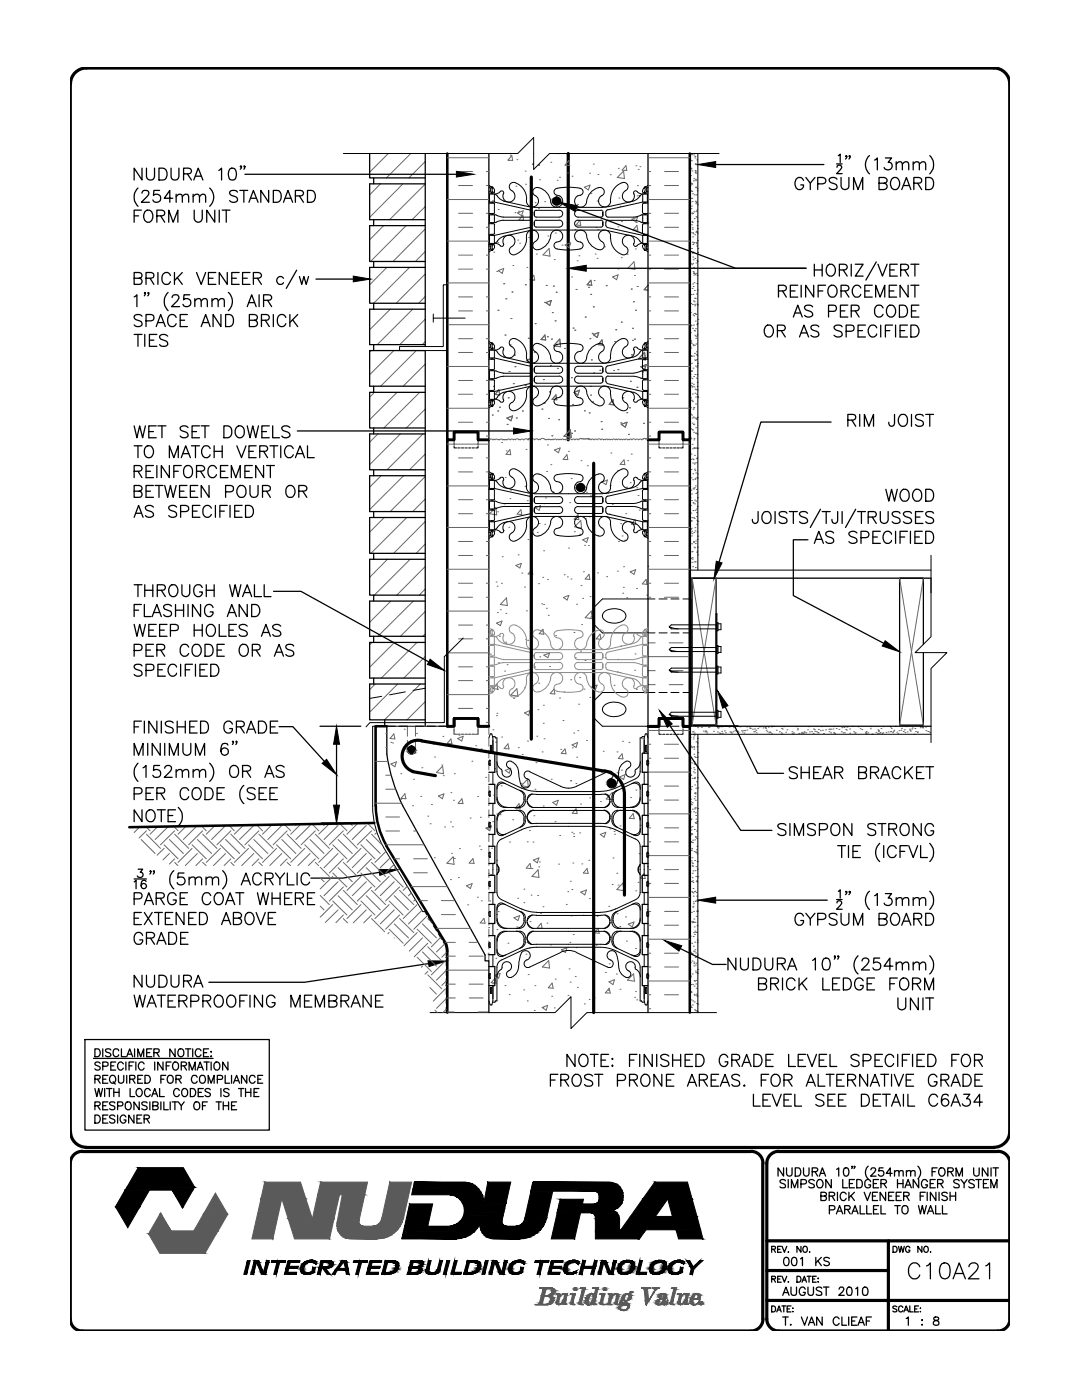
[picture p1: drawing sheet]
<svg xmlns="http://www.w3.org/2000/svg" width="216mm" height="279mm" viewBox="0 0 216 279" stroke-linecap="round" stroke-linejoin="round" font-family="sans-serif">
<!-- layer: LINE9 -->
<g fill="none" stroke="#000" stroke-width=".2">
<path d="M68.5 30.6h34.8l3.2-3.1v6.3l3.2-3.2h33.8M139.2 30.6v83.2M88.4 56.8h.9v13.2h-9.6v-.8h8.7zM86.5 62.7v.8M92.8 63.5h-6.3v.8M90.6 89.1v.3h.5M90.6 87.8v.3M90.6 88.3v.5M91.3 89.4h.5M92 89.4h.5M92.8 89.4h.4M93.5 89.4h.5"/>
<path d="M94.2 89.4h.5M95.4 89.1v.3h-.5M95.4 87.8v.3M95.4 88.3v.5M131.5 89.1v.3h.5M131.5 87.8v.3M131.5 88.3v.5M132.2 89.4h.5M132.9 89.4h.5M133.7 89.4h.4M134.4 89.4h.4M135.1 89.4h.5"/>
<path d="M136.3 89.1v.3h-.5M136.3 87.8v.3M136.3 88.3v.5M130.7 119.5h-10.5l-1.6 1.6v3.6l1.6 1.6h10.5M131.5 119.5h1.6M133.9 119.5h1.6M136.3 119.5h1.3M137.6 119.5h.3v25.4h-.3zM137.6 113.8h48.2M137.9 115.4v29.5h5.2v-22.4h-.2M185.8 115.4v11.7l-3.2 3.1h6.3l-3.1 3.2v14.8M185.8 110.8v7.5"/>
<path d="M76.2 139l-2.4 .4M80.9 138.1l-3.2 .6M84.9 137.4l-2.5 .4M92.4 127.3l-3.7 3.7v13.2h-14.9l-.8 .9M120.6 122.1a3.1 3.1 0 0 1 4.2 .4 1.43 1.43 0 0 1-1.5 1.8 2.69 2.69 0 0 1-3.1-1.1 1 1 0 0 1 .4-1.1zM130.7 138.2h-10.5l-1.6 1.6v3.6l1.6 1.5h10.5M131.5 126.3h1.6M131.5 138.2h1.6M133.9 126.3h1.6M133.9 138.2h1.6M136.3 126.3h1.3M136.3 138.2h1.3"/>
<path d="M89.3 144.9h-14.9v16a16.5 16.5 0 0 0 2.2 8.2M90.6 146.2v.3h.5M90.6 144.9v.4M90.6 145.5v.5M91.3 146.5h.5M92 146.5h.5M92.8 146.5h.4M93.5 146.5h.5M94.2 146.5h.5M95.4 146.2v.3h-.5M95.4 144.9v.4M95.4 145.5v.5"/>
<path d="M97.6 151.9l.1 .8M97.6 152.4h.1M97.6 152h.1M97.6 158.8l.1-.9 .1 .9M97.6 158.6h.1M97.6 158.2h.1M97.6 151.9l.1-.2 .1 .2M97.6 158.8l.1 .1M97.7 152.7h.1M97.7 151.8h.1M97.7 158.9h.1M97.7 157.9h.1"/>
<path d="M97.8 151.9l-.1 .8M97.8 158.8l-.1 .1M120.6 140.8a3.2 3.2 0 0 1 4 .1 1.21 1.21 0 0 1-.8 1.9 2.77 2.77 0 0 1-3.6-1 1 1 0 0 1 .4-1zM129 151.9v.7M129 158.1v.7M129.1 158l.2-.1v.9M129.1 158.8l.1 .1 .1-.1M129.2 152.7h.1M129.2 151.8h.1M129.2 158.9h.1M129.2 157.9h.1M129.3 151.9v.8l-.2-.1"/>
<path d="M129.3 152.4h.1M129.3 152h.1M129.3 158.6h.1M129.3 158.2h.1M129.3 151.9l-.1-.2-.1 .2M131.5 146.2v.3h.5M131.5 145.5v.5M132.2 146.5h.5M132.9 146.5h.5M133.1 144.9h-1.6v.4M133.7 146.5h.4M133.9 144.9h1.6"/>
<path d="M134.4 146.5h.4M135.1 146.5h.5M136.3 146.2v.3h-.5M136.3 145.5v.5M137.6 146.5h48.2M137.6 144.9h-1.3v.4M139.2 146.5v55.6M76.6 169.1l7.7 12.8h.7M97.6 165l.1-.9 .1 .9M97.6 164.8h.1M97.6 164.5h.1M97.6 170.3l.1 .8"/>
<path d="M97.6 170.4h.1M97.6 170.8h.1M97.6 176.8l.1-.9 .1 .9M97.6 176.6h.1M97.6 176.3h.1M97.6 164.9l.1 .2M97.6 176.7l.1 .2M97.7 165.1h.1M97.7 164.2h.1M97.7 170.1h.1M97.7 171.1h.1M97.7 176.9h.1"/>
<path d="M97.7 175.9h.1M97.7 170.1l-.1 .1M97.7 170.1l.1 .1M97.8 170.3l-.1 .8M97.8 164.9l-.1 .2M97.8 176.7l-.1 .2M129 164.3v.7M129 170.3v.7M129 176.1v.7M129.1 164.3l.2-.1v.8M129.1 164.9l.1 .2 .1-.2M129.1 170.2l.1-.1 .1 .1"/>
<path d="M129.1 176l.2-.1v.9M129.1 176.7l.1 .2 .1-.2M129.2 165.1h.1M129.2 164.2h.1M129.2 170.1h.1M129.2 171.1h.1M129.2 176.9h.1M129.2 175.9h.1M129.3 164.8h.1M129.3 164.5h.1M129.3 170.3v.8l-.2-.2M129.3 170.4h.1"/>
<path d="M129.3 170.8h.1M129.3 176.6h.1M129.3 176.3h.1M84.8 181.9l.3 .7M85.5 183.1l.7 1.1M86.5 184.7l.6 1.1M87.5 186.3l.6 1.1M88.4 188a3.7 3.7 0 0 1 .6 2.9M89 191.5v1.3M89 193.4v1.3M89 195.3v1.2M89 197.2v1.2"/>
<path d="M89 199.1v1.2M97.6 195.1l.1-.8 .1 .8M97.6 194.6h.1M97.6 195h.1M97.6 188.2l.1 .9M97.6 188.5h.1M97.6 188.8h.1M97.6 182.1l.1 .8M97.6 182.2h.1M97.6 182.6h.1M97.6 195.1l.1 .2M97.7 194.3h.1"/>
<path d="M97.7 195.3h.1M97.7 189.1h.1M97.7 181.9h.1M97.7 182.9h.1M97.8 188.2l-.1 .9M97.8 182.1l-.1 .8M97.8 195.1l-.1 .2M97.8 188.2l-.1-.1-.1 .1M97.8 182l-.1-.1-.1 .1M129 182.1v.7M129 188.2v.8M129 194.5v.6"/>
<path d="M129.1 195.1l.1 .2 .1-.2M129.1 194.4l.2-.1v.8M129.1 188.2l.1-.1 .1 .1M129.1 182l.1-.1 .1 .1M129.2 194.3h.1M129.2 195.3h.1M129.2 189.1h.1M129.2 181.9h.1M129.2 182.9h.1M129.3 194.6h.1M129.3 195h.1M129.3 188.2v.8l-.2-.1"/>
<path d="M129.3 188.5h.1M129.3 188.8h.1M129.3 182.1v.8l-.2-.1M129.3 182.2h.1M129.3 182.6h.1M85.8 202.1h25l3.1-3.2v6.4l3.2-3.2h25.9M89 201v1.1"/>
</g>
<!-- layer: LINE3 -->
<g fill="none" stroke="#000" stroke-width=".63">
<path d="M106 35.3v112.2M113.4 30.6v57.2M118.5 92.4v109.7M82.4 154l4.5 .8M84.1 147.9l36.6 6M84.1 147.8a3.2 3.2 0 0 0-3.7 2.3 3.2 3.2 0 0 0 2 3.9M120.7 153.9a4.8 4.8 0 0 1 3.9 4.6M124.6 158.6v20M153 247.6h48.5M153 253.6h24.3M153 259.5h48.5M177.3 247.6v18"/>
<circle cx="111.1" cy="40.1" r=".61"/>
<circle cx="115.9" cy="97.3" r=".61"/>
<circle cx="82.1" cy="149.7" r=".61"/>
<circle cx="122.1" cy="156.3" r=".61"/>
</g>
<g fill="#000" stroke="#000" stroke-width=".2">
<path d="M110.8 39.7h.6zM110.5 40.5h1.1l-.2 .2zM115.3 97.6h1l-.2 .2zM115.5 96.8h.6zM81.6 150h1l-.2 .2zM81.8 149.2h.6zM121.6 156.6h1l-.2 .2zM121.8 155.8h.6z"/>
<path d="M110.5 39.9h1.1l-.8-.2zM110.8 39.7h.6l.2 .2z"/>
<path d="M110.5 39.9v.3h1.1zM110.5 39.9h1.1v.3z"/>
<path d="M110.5 40.2v.3h1.1zM110.5 40.2h1.1v.3z"/>
<path d="M110.5 40.5l.3 .2h.6zM110.8 40.7h.6z"/>
<path d="M115.3 97l-.1 .3h1.2zM115.3 97h1l.1 .3z"/>
<path d="M115.3 97h1l-.8-.2zM115.5 96.8h.6l.2 .2z"/>
<path d="M115.2 97.3l.1 .3h1zM115.2 97.3h1.2l-.1 .3z"/>
<path d="M115.3 97.6l.2 .2h.6zM115.5 97.8h.6z"/>
<path d="M81.6 149.4l-.1 .3h1.2zM81.6 149.4h1l.1 .3z"/>
<path d="M81.8 149.2l-.2 .2h1zM81.8 149.2h.6l.2 .2z"/>
<path d="M81.5 149.7l.1 .3h1zM81.5 149.7h1.2l-.1 .3z"/>
<path d="M81.6 150l.2 .2h.6zM81.8 150.2h.6z"/>
<path d="M121.6 156l-.1 .3h1.2zM121.6 156h1l.1 .3z"/>
<path d="M121.6 156h1l-.8-.2zM121.8 155.8h.6l.2 .2z"/>
<path d="M121.5 156.3l.1 .3h1zM121.5 156.3h1.2l-.1 .3z"/>
<path d="M121.6 156.6l.2 .2h.6zM121.8 156.8h.6z"/>
</g>
<!-- layer: LINE50 -->
<path d="M89.3 30.6v57.2h1.3v-1.6h4.8v1.6h2.2h-2.2v-1.6h-4.8v1.6h-1.3v57.1h1.3v-1.5h4.8v1.5h2.2M137.6 30.6v57.2h-1.3v-1.6h-4.8v1.6h-2.2h2.2v-1.6h4.8v1.6h1.3v114.3M77.2 144.9h-2.3v15.9M129.3 144.9h2.2v-1.5h4.8v1.5h1.3h-1.3v-1.5h-4.8v1.5zM74.7 164.2l-48.9 .9M75 160.8a15.9 15.9 0 0 0 2.1 7.9M77.1 168.8l11.9 19.5 .3 1.5v12.3" fill="none" stroke="#000" stroke-width=".51"/>
<!-- layer: HATCH -->
<g fill="none" stroke="#666" stroke-width=".2">
<path d="M75.9 36.7l-2.1 2.2M77.5 30.6l-3.7 3.8M80.3 36.8l-6.5 6.6M82 30.6l-4.9 4.9M84.8 36.8l-7.1 7M84.9 32.2l-3.3 3.3M89.3 39.8h8.3M89.3 31.5h8.3M91.5 37h2.8M91.5 34.2h2.8M97 37h.6M97 34.2h.6"/>
<path d="M97.6 37.2h.1M101.4 32h.1M101.8 31h.1M102.1 31.1l.2 .9-.9-.1zM102.9 37.2h.1M103.1 31.9h.1M104.8 34.1h.1M104.9 36.8h.1M106.5 32.5l-.3 .3h.3M107.6 32.7l.1 .3h-.4M107.7 35.9h.1M109.9 32.4h.1"/>
<path d="M111.2 36h.1M111.4 30.7h.1M111.6 35.4h.1M113.3 34.5h.1M113.5 32l.2 1h-1zM114.1 35.2h.1M116.6 37.4l1.1-.5-.3 1zM117.7 34.6h.1M117.9 38.6h.1M118.4 32.8h.1M119.3 34.8h.1M121.8 34.9h.1"/>
<path d="M123.2 35.4l1.2-1.3 .2 1.5zM123.4 33.6h.1M123.5 39.5h.1M124.9 33l.2 1-1-.1zM126.9 33.1h.1M127.1 39.1h.1M127.2 37.1h.1M127.4 33.8h.1M127.5 39h.1M127.7 33.3h.1M129.3 39.8h8.3M129.3 31.5h8.3"/>
<path d="M129.3 37h.6M129.3 34.2h.6M132.6 37h2.8M132.6 34.2h2.8M137.7 31.9h.1M137.7 33.5h.1M137.8 35h.1M137.8 33.7h.1M137.8 30.8h.1M137.9 36.6h.1M137.9 38.1h.1M137.9 36.9h.1"/>
<path d="M137.9 33.7h.1M137.9 39.6h.1M138 32.1h.1M138 30.9h.1M138 38.2h.1M138 39.6h.1M138.1 34.1h.1M138.1 36.7h.1M138.1 30.7h.1M138.2 38.7h.1M138.4 36.1h.1M138.4 30.9h.1"/>
<path d="M138.4 35.7h.1M138.5 38.9h.1M138.7 31.2h.1M138.7 31.5h.1M138.7 32.8h.1M138.7 34h.1M138.7 34.4h.1M138.7 34.3h.1M138.7 32.7h.1M138.8 35.8h.1M138.8 36.1h.1M138.8 37.4h.1"/>
<path d="M138.8 34.6h.1M138.9 38.9h.1M139 31.9h.1M139.1 32.9h.1M139.1 37.7h.1M139.1 38.1h.1M76.6 45l-2.8 2.9M77.2 53.4l-3.4 3.4M81 45l-7.1 7.2M81.7 53.4l-7.1 7.1M84.9 41.2l-2.7 2.6M84.9 45.7l-6.5 6.5"/>
<path d="M84.9 50.2l-2 2M84.9 54.7l-5.8 5.8M84.9 59.2l-1.4 1.3M89.3 56.5h8.3M89.3 48.1h8.3M91.5 53.7h2.8M91.5 45.4h2.8M91.5 59.3h2.8M91.5 50.9h2.8M91.5 42.6h2.8M97 53.7h.6M97 45.4h.6"/>
<path d="M97 59.3h.6M97 50.9h.6M97 42.6h.6M98.3 40.1h.1M98.5 50.3h.1M99.1 54.2h.1M99.3 48.4h.1M99.4 41.8h.1M99.4 54l1.1-.4-.3 1zM100.5 56.6h.1M100.9 59.6h.1M102.2 58.3h.1"/>
<path d="M102.3 53h.1M102.5 47.7h.1M102.8 42.4h.1M103.3 42.5l1.1-.4-.3 .9zM103.3 47.9h.1M103.5 42.1h.1M103.7 48.5h.1M104.3 43l.2 1-.9-.1zM104.8 56.8h.1M105.1 53.4h.1M105.5 47.4h.1M106.2 55.9h.3"/>
<path d="M106.5 54.9l.2 1-.9-.1zM106.8 40.5h.1M107 50.7h.1M107.5 41.6h.1M108.7 40.2h.1M109 57h.1M109.3 47.1h.1M109.6 49.6l.1 1.5-1.4-.2zM110.4 57.1h.1M110.6 51.8h.1M110.8 46.5h.1M111 58.3h.1"/>
<path d="M111 41.2h.1M112.2 48.9h.1M113.5 40.8h.1M113.8 48.5l-1.1 .4 .9 .5 .3-.9M114.1 55.3h.1M114.7 45.8h.1M114.9 57.8h.1M115.2 52.1h.1M115.2 40.8h.1M115.5 51h.1M115.7 44l.2 1-1-.1zM117.2 56.8l.9 .1"/>
<path d="M117.2 56.8l.7-.9 .2 1M117.4 57.3h.1M117.9 58.7h.1M117.9 56l-.7 .8M117.9 56l.2 .9M118.5 56h.1M118.8 50.7h.1M118.9 45.4h.1M119.1 40.1h.1M119.1 51.5h.1M119.3 45.8h.1M120.6 49.3h.1"/>
<path d="M121 57h.1M122.2 55.3l1.1-.5-.3 1zM123.3 45.3h.1M123.3 53.7h.1M123.7 41.2h.1M124 51.4h.1M124 44.2h.1M125.2 50.7h.1M126 57.7h.1M126.1 43.8l1.1-.5-.3 1zM126.6 55h.1M126.7 53.7l-1.4-.2 1.2-1.3 .2 1.5"/>
<path d="M126.8 49.7h.1M127 44.4h.1M127.1 45l.2 1-1-.1zM127.1 57.2h.1M129.1 49.6h.1M129.3 44.5h.1M129.3 57.1v-.2l-.8 .9 .8 .1M129.3 56.5h8.3M129.3 48.1h8.3M129.3 53.7h.6M129.3 45.4h.6M129.3 59.3h.6"/>
<path d="M129.3 50.9h.6M129.3 42.6h.6M132.6 53.7h2.8M132.6 45.4h2.8M132.6 59.3h2.8M132.6 50.9h2.8M132.6 42.6h2.8M137.7 40.3h.1M137.7 52.6h.1M137.8 46.5h.1M137.8 52.6h.1M137.9 58.8h.1"/>
<path d="M137.9 41.6h.1M138 41.1h.1M138 44.9h.1M138 49.6h.1M138 42.7h.1M138.1 44.2h.1M138.1 52.8h.1M138.1 42.5h.1M138.1 40.2h.1M138.1 44.4h.1M138.1 57.6h.1M138.1 45.5h.1"/>
<path d="M138.1 45.7h.1M138.1 50.5h.1M138.1 48.3h.1M138.2 47.3h.1M138.2 46.4h.1M138.2 56.7h.1M138.2 42.6h.1M138.2 48.8h.1M138.2 52.6h.1M138.2 51.3h.1M138.3 50.3h.1M138.3 58.7h.1"/>
<path d="M138.3 46.6h.1M138.3 54.2h.1M138.3 51.8h.1M138.3 48.5h.1M138.3 57.2h.1M138.4 54.6h.1M138.4 53.4h.1M138.4 54.3h.1M138.4 54.9h.1M138.4 42.3h.1M138.5 56.4h.1M138.5 48.4h.1"/>
<path d="M138.5 58h.1M138.5 43.6h.1M138.6 59.5h.1M138.6 54.6h.1M138.6 46.8h.1M138.7 51.6h.1M138.7 54.8h.1M138.7 40.2h.1M138.7 59.5h.1M138.8 40.3h.1M138.8 46.3h.1M138.8 40.7h.1"/>
<path d="M138.9 42.2h.1M138.9 52.5h.1M138.9 43.3h.1M138.9 48.4h.1M138.9 48.6h.1M138.9 46.2h.1M139 40.4h.1M139 54.6h.1M139 58.7h.1M139 41.9h.1M139 49.1h.1M139 43.5h.1"/>
<path d="M139 56.6h.1M139 46.3h.1M139 52h.1M139.1 45h.1M139.1 55h.1M139.1 46.5h.1M139.1 57.9h.1M139.2 44.2h.1M139.2 40.9h.1M139.2 52.1h.1M139.2 48h.1M139.2 50.4h.1"/>
<path d="M139.2 45.6h.1M139.2 49.6h.1M74.1 70l-.3 .3M74.7 78.3l-.9 1M77.9 61.7l-4.1 4.1M78.6 70l-4.8 4.8M79.2 78.3l-5.4 5.5M82.4 61.7l-7.1 7.1M83 70l-7 7.1M83.7 78.3l-7.1 7.1M84.9 63.7l-5.1 5.1M84.9 68.2l-.6 .6"/>
<path d="M84.9 72.7l-4.5 4.4M89.3 73.1h8.3M89.3 64.8h8.3M91.5 78.7h2.8M91.5 70.3h2.8M91.5 62h2.8M91.5 75.9h2.8M91.5 67.6h2.8M97 78.7h.6M97 70.3h.6M97 62h.6M97 75.9h.6"/>
<path d="M97 67.6h.6M98.4 77.1h.1M99.4 61.9h.1M99.5 77.8l.2 1-.9-.1zM100.8 66.9h.1M101.4 79.4h.1M101.6 74.2h.1M101.8 68.9h.1M102 63.6h.1M102.4 76.6h.1M102.6 70.9h.1M102.8 73.2h.1"/>
<path d="M104.8 76.9h.1M105 71.9l1.1-.4-.3 1zM105.4 67.5h.1M105.9 65.1h.1M106.6 70.3h.1M106.8 64.6h.1M108.4 75.8h.1M108.6 60.4h.1M108.7 66.9l.2 .9h-.9zM108.9 60.4l1.1-.4-.3 .9zM109.2 67.2h.1M109.6 78.2h.1"/>
<path d="M109.8 72.9h.1M110 67.7h.1M110.2 62.4h.1M110.8 64h.1M110.9 78.8l.2 1-.9-.1zM111.2 73.5h.1M111.7 67.7l.2 1.5-1.4-.2zM112.6 69.5h.1M114 75.4h.1M114.4 65.5h.1M114.5 78.3l1.1-.4-.3 1zM114.7 65.9h.1"/>
<path d="M116.8 63.3h.1M117.7 67.6h.1M117.8 77.1h.1M117.8 78.9h.1M118 71.8h.1M118.2 66.5h.1M118.4 61.2h.1M118.5 74.5h.1M119.1 67.3l-.7-.5 1.1-.4-.3 .9M119.7 73.9h.1M120.1 67.8l.2 1.1-.9-.1zM122.3 79.8l.2 1-.9-.1z"/>
<path d="M122.4 73.9h.1M122.7 68.2h.1M122.9 65.8h.1M123.3 73.8h.1M124 64.3h.1M124.3 79.4h.1M125.8 76.1h.1M126 70.8h.1M126.2 65.5h.1M126.2 67.9h.1M126.4 60.2h.1M126.6 67.7h.1"/>
<path d="M126.8 61.9h.1M127.1 77.3h.1M127.9 73.2l1.1-.4-.4 .9zM128.2 74.2h.1M128.5 73.1h.1M128.6 70.3l.2 1.5-1.4-.2zM129.3 73.1h8.3M129.3 64.8h8.3M129.3 78.7h.6M129.3 70.3h.6M129.3 62h.6M129.3 75.9h.6"/>
<path d="M129.3 67.6h.6M132.6 78.7h2.8M132.6 70.3h2.8M132.6 62h2.8M132.6 75.9h2.8M132.6 67.6h2.8M137.6 63.3h.1M137.7 69.1h.1M137.7 65.2h.1M137.7 64.9h.1M137.7 75.3h.1M137.7 79.4h.1"/>
<path d="M137.7 74.7h.1M137.7 68.1h.1M137.8 66.4h.1M137.8 62.4h.1M137.8 67.9h.1M137.8 71.1h.1M137.8 74h.1M137.9 69.5h.1M137.9 60.6h.1M137.9 68.3h.1M137.9 71h.1M137.9 76.9h.1"/>
<path d="M137.9 64.9h.1M137.9 68.5h.1M137.9 79.9h.1M138 72.5h.1M138 71.1h.1M138 74.1h.1M138 74h.1M138 76.5h.1M138.1 75.6h.1M138.1 77.2h.1M138.1 80h.1M138.1 77.1h.1"/>
<path d="M138.1 78.6h.1M138.1 60.8h.1M138.2 65.5h.1M138.3 62.9h.1M138.3 68.7h.1M138.3 73.5h.1M138.3 69h.1M138.4 64.9h.1M138.4 76.7h.1M138.4 60.1h.1M138.4 71.1h.1M138.4 75.2h.1"/>
<path d="M138.4 63h.1M138.5 77.2h.1M138.5 62.6h.1M138.5 65.9h.1M138.5 60.2h.1M138.6 70.5h.1M138.6 68.9h.1M138.6 71.8h.1M138.6 61h.1M138.6 60.7h.1M138.6 66.1h.1M138.7 66.9h.1"/>
<path d="M138.7 78.5h.1M138.7 74.7h.1M138.7 62.6h.1M138.7 77.7h.1M138.7 64.1h.1M138.7 73.1h.1M138.7 72h.1M138.8 65.6h.1M138.8 79.2h.1M138.8 67.1h.1M138.8 62.8h.1M138.8 67.5h.1"/>
<path d="M138.8 77.8h.1M138.9 68.7h.1M138.9 70.7h.1M138.9 75.5h.1M139 70.2h.1M139 71.7h.1M139 64.8h.1M139 78.7h.1M139 73.3h.1M139 60.7h.1M139 71h.1M139.1 74.8h.1"/>
<path d="M139.1 66.8h.1M139.1 76.3h.1M139.1 73h.1M139.1 77.1h.1M139.1 64.5h.1M139.2 77.8h.1M139.2 79.1h.1M139.2 72.5h.1M139.2 60.9h.1M139.2 79.4h.1M139.2 63.7h.1M75.4 86.6l-1.6 1.7"/>
<path d="M76 94.9l-2.2 2.3M79.9 86.6l-6.1 6.1M80.5 94.9l-6.7 6.8M84.4 86.6l-7.2 7.2M84.9 81.6l-3.8 3.8M84.9 90.6l-3.2 3.2M84.9 95.1l-7 7M84.9 99.6l-2.5 2.5M89.3 88.6h8.3M89.3 97h8.3M89.3 81.5h8.3M91.5 94.2h2.8"/>
<path d="M91.5 91.4h2.8M91.5 99.7h2.8M91.5 84.3h2.8M97 94.2h.6M97 91.4h.6M97 99.7h.6M97 87h.6M97 84.3h.6M97.6 94.9l.8-.4-.3 .9-.5-.3M98.2 82.8h.1M98.4 87.8l-.4-.2-.4 .2M98.4 87.8l.7-.2 .2 .2"/>
<path d="M99.3 82h.1M99.7 81.3h.1M99.7 87.8h-.3M99.7 87.8a.4 .4 0 0 1 .7 0h.3M100.1 88.3h.1M100.8 95.3h.1M101 90h.1M101.1 83.4l1.2-.4-.3 1zM101.1 87.8h-.3M101.2 84.7h.1M101.7 99.5h.1M101.7 89.7l.2 1h-.9z"/>
<path d="M101.9 97.8h.1M102.5 87.8h.3a.44 .44 0 0 1 .8 0M102.5 87.8a.42 .42 0 0 0-.7 0 .4 .4 0 0 0-.7 0M103 83.4h.1M103.9 87.8h-.3M104.2 82h.1M104.5 87.8a.36 .36 0 0 0-.6 0M104.7 97.1h.1M105 89.7h.1M105.2 99.9h.1M105.4 87.6h.1M105.7 99h.1"/>
<path d="M105.9 93.2h.1M106 87.8a.39 .39 0 0 0-.6 0l-.5-.2-.4 .2M106.7 87.7a.4 .4 0 0 0-.7 0M107.5 87.8l-.4-.2-.4 .2M108.1 81.6h.1M108.6 80.5h.1M108.8 87.8l-.5-.3-.5 .3h-.4M108.9 99.4h.1M109.1 94.1h.1M109.1 87.8h-.3M109.2 88.8h.1M109.4 83.5h.1"/>
<path d="M109.5 87.8h-.4M109.8 87.8h-.4M109.9 92.7h.1M110.1 87.8l.7-.2 .3 .2M110.1 87h.1M110.1 87.8h-.3M110.3 98.2h.1M110.6 89.8l1.2-.4-.4 1zM111.5 83.8h.1M111.5 87.8l-.2-.1-.2 .1M111.7 98.2h.1M112 87.8l-.2-.1-.3 .1"/>
<path d="M112.5 87.8l-.2-.2-.3 .2M112.5 87.1l1.3-1.3 .2 1.5zM112.8 87.8h-.3M113.1 90.7l.2 1h-.9zM113.4 90.1h.1M114 95.5h.1M114.1 86.5h.1M114.1 87.8a.42 .42 0 0 0-.7 0 .36 .36 0 0 0-.6 0M114.3 80.7h.1M114.7 86h.1M114.7 87.8a.36 .36 0 0 0-.6 0M115.4 87.8a.4 .4 0 0 0-.7 0"/>
<path d="M115.7 87.6l-.3 .2M115.9 91.9h.1M116.1 87.6l-.2-.1-.2 .1M116.4 87.6h-.3M116.6 82h.1M116.6 87.6h-.2M116.9 87.6h-.2M117 98.2h.1M117.2 92.9h.1M117.4 87.7h.1M117.6 82.4h.1M117.6 87.6l-.2-.1-.5 .1"/>
<path d="M117.6 87.6l.3 .2M117.8 99h.1M118.3 80.2h.1M118.6 87.8a.4 .4 0 0 0-.7 0M118.8 98.5h.1M119.9 87.8a.44 .44 0 0 0-.7 0 .38 .38 0 0 0-.6 0M119.9 84.1h.1M120.1 85.7h.1M120.1 96.2l1.1-.4-.3 .9zM120.5 87.8a.36 .36 0 0 0-.6 0M120.8 87.8h-.4M121.3 87.8l-.3-.2-.2 .2"/>
<path d="M121.7 87.8l-.2-.1-.2 .1M121.8 96.9h.1M121.9 90.4h.1M122.2 87.8l-.2-.1-.2 .1M122.8 87.8a.36 .36 0 0 0-.6 0M123 87.7l.2 .1M123 87.7l-.2 .1M123.2 93.9h.1M123.8 87.8a.36 .36 0 0 0-.6 0M123.9 84.4h.1M124 84.7l1.1-.4-.3 .9zM124.5 91.8l.2 .9h-.9z"/>
<path d="M124.7 87.8l-.7-.1-.2 .1M125 97.2h.1M125.1 82.4h.1M125.2 87.8l-.2-.2-.3 .2M125.2 91.9h.1M125.4 86.7h.1M125.5 87.8h-.3M125.6 81.4h.1M125.7 96.3h.1M126 90.6h.1M126.1 87.8a.44 .44 0 0 1 .7 0 .38 .38 0 0 1 .6 0M126.1 87.8a.36 .36 0 0 0-.6 0"/>
<path d="M127.1 97.4h.1M127.3 98.9h.1M128.1 87.8a.4 .4 0 0 0-.7 0M128.4 87.6l-.3 .2M128.4 84.5h.1M128.8 87.6l-.2-.1-.2 .1M129.1 87.6h-.3M129.3 88.6h8.3M129.3 97h8.3M129.3 94.2h.6M129.3 91.4h.6M129.3 99.7h.6"/>
<path d="M129.3 81.5h8.3M129.3 87h.6M129.3 84.3h.6M129.3 87.6h-.2M132.6 94.2h2.8M132.6 91.4h2.8M132.6 99.7h2.8M132.6 84.3h2.8M137.7 97.8h.1M137.7 99.3h.1M137.8 85.5h.1M137.8 81.4h.1"/>
<path d="M137.8 91.7h.1M137.8 82.7h.1M137.8 87.4h.1M137.9 87.6h.1M137.9 93.7h.1M137.9 97.8h.1M137.9 90.6h.1M137.9 95.4h.1M138 99.9h.1M138 98.6h.1M138 82.8h.1M138.1 85.7h.1"/>
<path d="M138.1 83.4h.1M138.1 84.4h.1M138.1 88.7h.1M138.1 91.6h.1M138.2 80.2h.1M138.2 89.6h.1M138.2 92.4h.1M138.2 85.8h.1M138.2 95.7h.1M138.2 94.6h.1M138.3 81.7h.1M138.3 97.4h.1"/>
<path d="M138.3 83.2h.1M138.3 91.7h.1M138.4 84.7h.1M138.4 81.4h.1M138.4 86.3h.1M138.4 97.6h.1M138.4 87.8h.1M138.4 81.3h.1M138.4 89.4h.1M138.5 87.5h.1M138.5 89.4h.1M138.5 83.4h.1"/>
<path d="M138.5 92.6h.1M138.6 90.9h.1M138.6 89.5h.1M138.6 93.6h.1M138.6 97.4h.1M138.6 92.4h.1M138.6 99.8h.1M138.7 93.9h.1M138.7 95.7h.1M138.7 95.4h.1M138.7 97h.1M138.7 86.4h.1"/>
<path d="M138.8 80.6h.1M138.8 83.6h.1M138.8 98.5h.1M138.8 85.4h.1M138.8 94.4h.1M138.9 86.5h.1M138.9 91.6h.1M138.9 89.4h.1M139 97.7h.1M139 83.7h.1M139 83.4h.1M139 92.4h.1"/>
<path d="M139 89.5h.1M139 95.3h.1M139.1 86.6h.1M139.1 91.4h.1M139.1 98.2h.1M139.2 83.3h.1M139.2 94.6h.1M139.2 95.4h.1M139.2 99.3h.1M139.2 89.4h.1M76.7 103.3l-2.9 2.9M77.3 111.6l-3.5 3.6"/>
<path d="M78 120l-4.2 4.2M81.1 103.4l-7.1 7M81.8 111.6l-7.1 7.2M82.5 120l-7.1 7M84.9 104.1l-6.4 6.3M84.9 108.6l-1.9 1.8M84.9 113.1l-5.7 5.7M84.9 117.5l-1.2 1.3M89.3 105.3h8.3M89.3 113.6h8.3M91.5 102.5h2.8M91.5 110.9h2.8"/>
<path d="M91.5 119.2h2.8M91.5 108.1h2.8M91.5 116.4h2.8M97 102.5h.6M97 110.9h.6M97 119.2h.6M97 108.1h.6M97 116.4h.6M97.6 105.8h.1M98.7 105.9h.1M98.9 101.2l.2 1.6-1.4-.3zM99 116.1h.1"/>
<path d="M99.2 117h.1M99.3 102.1h.1M100 116.4h.1M100.2 111.1h.1M100.4 105.9h.1M100.6 100.6h.1M101.1 119.3l.1 1.5-1.4-.2zM101.5 105.2h.1M102.9 112.8l1.1-.4-.3 1zM103.4 110.7h.1M103.9 101.7l.2 1-.9-.1zM104.1 114.4h.1"/>
<path d="M104.7 117.2h.1M105.3 107.7h.1M106.1 113.7l.2 .9-.9-.1zM106.8 101.3l1.1-.4-.3 .9zM107.2 106.2h.1M107.5 116.5h.1M107.6 104.5h.1M108.3 115.2h.1M108.5 109.9h.1M108.5 100.5h.1M108.7 104.6h.1M109.2 115.6h.1"/>
<path d="M112.4 119.2l1.1-.4-.3 .9zM112.6 114.7h.1M113.2 115.1h.1M113.4 109.4h.1M113.7 100.3h.1M113.9 115.6h.1M114.6 106.1h.1M115.3 102.7l.2 1-.9-.1zM115.7 106.6h.1M115.9 103.9l.1 1.5-1.3-.3zM115.9 116.9h.1M116.3 119.4h.1"/>
<path d="M116.3 107.7l1.1-.4-.3 .9zM116.4 114.1h.1M116.6 108.8h.1M116.8 103.5h.1M117.4 108.9h.1M117.5 114.6l.2 1h-.9zM117.6 103.2h.1M117.7 119.1h.1M119.2 114.3h.1M121 115.1h.1M121.6 102.6h.1M122.2 100.7h.1"/>
<path d="M123.2 114h.1M123.4 108.1h.1M123.8 104.5h.1M124.1 107h.1M124.3 118.4h.1M124.4 117.2h.1M124.4 113.1h.1M124.6 107.8h.1M124.9 102.5h.1M125.1 119.3h.1M125.7 114.1l1.1-.4-.3 .9zM126.7 103.7l.2 1-.9-.1z"/>
<path d="M127 117.5h.1M127.6 101.8h.1M128.9 115.6l.2 1-.9-.1zM129 118.8h.1M129.3 113h.1M129.3 105.3h8.3M129.3 113.6h8.3M129.3 102.5h.6M129.3 110.9h.6M129.3 119.2h.6M129.3 108.1h.6M129.3 116.4h.6"/>
<path d="M132.6 102.5h2.8M132.6 110.9h2.8M132.6 119.2h2.8M132.6 108.1h2.8M132.6 116.4h2.8M137.7 112.3h.1M137.7 108.4h.1M137.7 106.3h.1M137.7 111.4h.1M137.8 105.6h.1M137.8 100.9h.1M137.9 102.4h.1"/>
<path d="M137.9 111.5h.1M137.9 103.9h.1M137.9 105.4h.1M137.9 104h.1M138 107h.1M138 108.5h.1M138 106h.1M138 110.1h.1M138 103.3h.1M138.1 106.5h.1M138.1 110.1h.1M138.1 112.2h.1"/>
<path d="M138.1 111.3h.1M138.1 115.4l4.8 29.3M138.1 111.6h.1M138.2 113.1h.1M138.3 101.9h.1M138.3 100.3h.1M138.3 100.4h.1M138.4 108.1h.1M138.4 103.3h.1M138.4 108.3h.1M138.4 106.3h.1M138.5 109.2h.1"/>
<path d="M138.5 103.4h.1M138.6 112.1h.1M138.6 100.6h.1M138.6 109.3h.1M138.7 105.9h.1M138.7 105.3h.1M138.7 101.8h.1M138.7 112.1h.1M138.7 108.5h.1M138.7 113.3h.1M138.8 108h.1M138.9 100h.1"/>
<path d="M138.9 101.6h.1M139 103.1h.1M139 102.3h.1M139 104.6h.1M139 103.8h.1M139 110.3h.1M139.1 106.2h.1M139.1 110h.1M139.1 107.7h.1M139.1 101.1h.1M139.2 109.2h.1M139.2 110.7h.1"/>
<path d="M139.2 104.1h.1M139.2 107h.1M142.9 115.4l-4.8 29.3M179.5 115.4l4.7 29.3M184.2 115.4l-4.7 29.3M74.2 128.2l-.4 .5M74.9 136.5l-1.1 1.2M78.7 128.2l-4.9 5M79.3 136.5l-5.5 5.6M83.2 128.2l-7.1 7.1M83.9 136.5l-7.2 7.2M84.9 122l-5 5"/>
<path d="M84.9 126.5l-.5 .5M84.9 131l-4.3 4.3M89.3 121.9h8.3M89.3 130.3h8.3M89.3 138.6h8.3M91.5 127.5h2.8M91.5 135.8h2.8M91.5 124.7h2.8M91.5 133.1h2.8M97 127.5h.6M97 135.8h.6M97 124.7h.6"/>
<path d="M97 133.1h.6M97.8 130.5h.1M99.1 124.4l1.1-.5-.4 1zM99.2 136.5l.1 1-.9-.1zM99.2 137.6h.1M99.2 122.2h.1M99.5 132.3h.1M99.7 127h.1M99.8 121.7h.1M100.7 133.9h.1M100.9 128.2h.1M100.9 122.4h.1"/>
<path d="M101.2 132.7h.1M102.5 139.4h.1M103.1 137.4l.2 1.5-1.4-.2zM103.2 139h.1M104.6 137.3h.1M104.9 127.7h.1M105 121.9h.1M105.3 127.8h.1M106.3 130.9h.1M106.7 133.1h.1M107.5 136.3h.1M107.7 131.1h.1"/>
<path d="M107.9 125.8h.1M108.1 120.5h.1M108.3 125.6l.2 1-.9-.1zM108.5 120.6h.1M108.5 130.8l1.2-.5-.4 1zM109 121.4h.1M109.4 122.8h.1M109.7 133h.1M110.5 137.5l.2 1-.9-.1zM110.9 126.9h.1M111.6 139.3h.1M112.5 138.1h.1"/>
<path d="M113.9 135.7h.1M114.5 126.2h.1M114.8 131.3h.1M115 120.6h.1M115.7 135.2h.1M115.8 129.9h.1M116 124.7h.1M116.5 137.5h.1M116.7 131.8h.1M117.7 139.2h.1M117.9 123.1h.1M118 121.9l.2 1.6-1.4-.2z"/>
<path d="M118 137.1l1.1-.4-.3 1zM118.1 133.4h.1M119.7 126.6l.2 1-.9-.1zM120.7 131.3h.1M122.5 136.8h.1M123.2 134.1h.1M123.3 131.6h.1M123.7 134.2h.1M123.9 128.9h.1M126.6 133.8h.1M126.7 130.5h.1M127 137.6h.1"/>
<path d="M129.3 131h8.3M129.3 128.3h1.4M129.3 136.6h1.4M129.3 133.8h1.4M133.5 128.3h2.8M133.5 136.6h2.8M133.5 133.8h2.8M74.9 152h2.5M77 149.2h.2M77 157.5h1.9M77 146.4h.2M77 154.7h1"/>
<path d="M78 148.2h.1M78 152.5l1.1-.5-.3 1zM78.3 148.3h.1M78.6 146.5l.2 1-1-.1zM80 159.5h.1M80 154.4h.1M80.7 145.5h.1M80.8 158.4l.2 1-1-.1zM82.5 155.5h.1M82.7 150.3h.1M82.9 145h.1M83.1 146.4h.1"/>
<path d="M84 158.9h.1M84.2 153.2h.1M84.9 140l-3.7 3.7M86.5 148.5h.1M86.7 151.1h.1M87.5 158.9l1.1-.5-.3 1zM88.2 152.7h.1M88.3 152.9l.2 1.5-1.4-.2zM88.4 147h.1M88.4 154.8h.1M90 147.5l.2 .9h-1zM90 158.2h.1"/>
<path d="M90.5 159.7h.1M90.6 154.4h.1M90.9 149.1h.1M91.3 147.4l1.1-.5-.3 1zM91.5 141.4h2.8M91.6 146.7h.1M92.2 159.4l.2 1-1-.1zM94.2 151.9h.1M94.9 148.8h.1M95.3 158.9h.1M96 149.5h.1M96.9 155.1h.1"/>
<path d="M97 144.2h.6M97 141.4h.6M98.4 145.7h.1M98.5 158.7h.1M98.7 153.4h.1M98.9 148.1h.1M99.1 142.8h.1M99.2 142.4h.1M100 156.8h.1M100.1 147.1h.1M100.8 153.7l1.1-.4-.3 1zM101.4 148.4l.2 1.1-1-.1z"/>
<path d="M103.4 149.2h.1M104 156.3h.1M104.2 150.6h.1M104.6 157.4h.1M104.7 142.3l1.1-.5-.3 1zM105.3 147.9h.1M105.3 155.5l.1 1.5-1.4-.2zM105.4 155.5h.1M106.7 157.5h.1M106.9 152.2h.1M107.1 146.9h.1M107.3 141.6h.1"/>
<path d="M108.2 150.1h.1M108.4 144.3h.1M108.4 140.7h.1M108.6 147.4h.1M110 155.5h.1M111.9 149.5h.1M112.3 143.8h.1M112.7 149.5l.3 .9h-1zM113.8 155.9h.1M113.8 155.8h.1M114.1 148.7l1.1-.5-.3 1zM114.2 149.3h.1"/>
<path d="M114.5 146.3h.1M114.9 156.4h.1M115.1 151.1h.1M115.3 145.8h.1M115.5 140.5h.1M117 147.8h.1M117.7 159.2h.1M118.3 143h.1M119.8 160h.1M120 154.2h.1M120.4 149.9h.1M122.2 158.1l.2 1.6-1.4-.2z"/>
<path d="M122.4 156.2h.1M122.9 155.3h.1M123.1 150.1h.1M123.1 154.2h.1M123.6 155.1l1.1-.5-.3 1zM124 153.7h.1M124.1 150.4l.2 1.1-.9-.1zM124.2 147.9h.1M125.5 148.2h.1M125.8 159.2h.1M126.9 157.7h.1M128.2 147.4h.1"/>
<path d="M128.8 150.3h.1M129.3 154.1h8.3M129.3 145.8h8.3M129.3 159.7h.6M129.3 151.3h.6M129.3 156.9h.6M129.3 148.5h.6M132.6 159.7h2.8M132.6 151.3h2.8M132.6 156.9h2.8M132.6 148.5h2.8M137.6 158.9h.1"/>
<path d="M137.6 152h.1M137.7 151.3h.1M137.7 151.7h.1M137.7 147.2h.1M137.7 157.5h.1M137.7 154.6h.1M137.8 153.3h.1M137.8 148.9h.1M137.8 159.5h.1M137.8 157.6h.1M137.9 154.8h.1M137.9 149h.1"/>
<path d="M138 152.3h.1M138 149.2h.1M138 157h.1M138.1 155.3h.1M138.2 146.1h.1M138.3 146h.1M138.3 147.5h.1M138.3 154h.1M138.4 147.1h.1M138.4 146.6h.1M138.4 149h.1M138.4 153.2h.1"/>
<path d="M138.4 150.5h.1M138.4 149.1h.1M138.4 149.5h.1M138.5 152h.1M138.5 155.3h.1M138.5 159.4h.1M138.5 152.4h.1M138.5 153.6h.1M138.5 146.7h.1M138.5 146.3h.1M138.6 155.1h.1M138.6 151h.1"/>
<path d="M138.6 155.4h.1M138.6 158.3h.1M138.6 156.7h.1M138.6 154.2h.1M138.6 152.6h.1M138.7 159h.1M138.7 158.2h.1M138.7 145h.1M138.7 159.7h.1M138.7 158.4h.1M138.8 151.2h.1M138.8 157.3h.1"/>
<path d="M138.9 148.1h.1M139 156h.1M139.1 149h.1M139.1 145.1h.1M139.2 151.1h.1M139.2 155.2h.1M139.2 148.3h.1M139.2 153h.1M139.2 147.3h.1M139.2 157.3h.1M139.2 150.2h.1M139.2 145.2h.1"/>
<path d="M140 145.1h.1M140.3 145.9h.1M140.7 146.1h.1M140.8 145.9h.1M140.9 146h.1M141 146.3h.1M141.4 145.1h.1M141.6 145.1h.1M142.4 146h.1M143.1 146.1h.1M143.1 145.2h.1M143.3 145.3h.1"/>
<path d="M143.5 145.1h.1M143.5 146.3h.1M143.7 146.4h.1M144 146h.1M144 145.1h.1M144.1 146.3h.1M144.5 145.9h.1M144.8 146.2h.1M145.5 145.1h.1M145.6 146.1h.1M145.9 146.1h.1M145.9 146.3h.1"/>
<path d="M146.3 146h.1M146.4 145.2h.1M146.5 145.1h.1M146.6 145.8h.1M146.9 146h.1M147.2 146h.1M147.3 146.1h.1M147.6 145.1h.1M148 145.8h.1M148.1 146.1h.1M148.4 145.8h.1M148.4 146.3h.1"/>
<path d="M148.6 145.8h.1M149 145.1h.1M149 145.7h.1M149.5 145.3h.1M149.7 145h.1M149.7 145.4h.1M150.1 145.5h.1M150.4 146h.1M150.6 145.5h.1M150.6 146h.1M150.8 145.7h.1M150.9 146.2h.1"/>
<path d="M151.2 145.4h.1M151.5 145.1h.1M151.7 145h.1M152.2 145.3h.1M152.7 145.2h.1M152.8 145.4h.1M152.9 145.7h.1M153 146h.1M153.3 145.1h.1M153.4 146.2h.1M153.6 146.1h.1M153.7 146.2h.1"/>
<path d="M153.9 144.9h.1M153.9 146.5h.1M153.9 145.1h.1M154.4 145h.1M154.9 145.7h.1M155.5 146h.1M155.8 146.2h.1M155.9 145.4h.1M156 146.5h.1M156.1 145.5h.1M156.4 145h.1M156.8 146.1h.1"/>
<path d="M157 145.7h.1M158 146h.1M158 146.5h.1M158.3 146.5h.1M158.3 146.2h.1M158.9 145h.1M159.1 145.7h.1M159.1 145.4h.1M159.4 146.4h.1M159.8 146.3h.1M159.9 146.2h.1M160.1 146.3h.1"/>
<path d="M160.2 146.4h.1M160.5 146.2h.1M160.5 146h.1M160.8 146.2h.1M161.1 145.7h.1M161.3 145h.1M161.5 146.1h.1M161.9 146h.1M162.3 146.4h.1M162.3 145.5h.1M162.5 145.6h.1M162.6 146h.1"/>
<path d="M162.9 146h.1M163.2 146.2h.1M163.3 146.2h.1M163.3 145.6h.1M163.7 145.8h.1M163.8 145h.1M164.1 145.7h.1M164.3 146.4h.1M164.7 145.7h.1M165.4 145.5h.1M165.4 146h.1M165.6 145.5h.1"/>
<path d="M165.7 146.2h.1M165.8 145.5h.1M166.2 145.5h.1M166.3 145h.1M166.3 146.2h.1M166.4 146.3h.1M166.5 146.4h.1M166.8 145.4h.1M167.4 145.6h.1M167.9 146h.1M168 145.2h.1M168.2 146.2h.1"/>
<path d="M168.4 145.2h.1M168.5 146.2h.1M168.8 145h.1M168.8 145.6h.1M168.9 145.7h.1M169 145.1h.1M169.6 145.5h.1M169.6 146.3h.1M170.1 145h.1M170.3 146h.1M170.5 146.3h.1M170.7 146.2h.1"/>
<path d="M171.3 145h.1M171.6 145.4h.1M172 145.6h.1M172.7 146.2h.1M172.7 146.4h.1M172.8 146h.1M172.9 146.5h.1M173.2 146.2h.1M173.7 145.4h.1M173.7 145h.1M174 146.5h.1M174.8 146.2h.1"/>
<path d="M175.1 146.4h.1M175.1 145.7h.1M175.3 146h.1M175.3 145.8h.1M175.5 146.3h.1M175.6 146.2h.1M175.8 145.4h.1M176 146.4h.1M176.2 146.2h.1M176.2 145h.1M176.8 146.2h.1M177.2 146.1h.1"/>
<path d="M177.5 145h.1M177.6 146h.1M177.7 145.1h.1M177.8 146h.1M177.9 145.4h.1M178.1 146.2h.1M178.3 146h.1M178.4 145.7h.1M178.7 145h.1M179 146.1h.1M179.2 146.5h.1M179.4 145.8h.1"/>
<path d="M179.8 145.7h.1M179.9 145.4h.1M180.2 146h.1M180.4 145.7h.1M180.6 146.2h.1M180.7 145h.1M181 146.1h.1M181.1 145h.1M181.5 145.5h.1M181.5 145.7h.1M181.7 145.9h.1M181.9 145.5h.1"/>
<path d="M182 145.3h.1M182.4 146.5h.1M182.6 145.4h.1M182.7 146h.1M183 146.2h.1M183.1 146.1h.1M183.6 145.2h.1M183.6 145h.1M183.9 145.1h.1M184 145.2h.1M184.1 145.2h.1M184.1 145.3h.1"/>
<path d="M184.7 145.1h.1M184.8 145.8h.1M185.2 146h.1M185.5 146.2h.1M27.9 165l-1.1 1.1M28.2 167.5l2.8 2.8M29.2 165l.7 .8M29.2 165.8l-1.5 1.4M29.2 166.5l2.8 2.8M31.4 165l-1.5 1.5M32.7 169.3l-1.4 1.4M32.7 168.6l2.8 2.8"/>
<path d="M33.6 165l-2.6 2.5M33.8 170.3l-1.3 1.3M33.8 167.5l2.8 2.8M34.7 164.9l.8 .9M34.9 165.8l-2.9 2.8M34.9 171.4l-1.1 1.1M34.9 172.1l.6 .6M34.9 166.5l2.7 2.8M37.1 164.9l-1.6 1.6M38.3 169.3l-2.8 2.8M38.3 168.6l2.9 2.8M39.3 164.8l-2.7 2.7"/>
<path d="M39.4 170.3l-2.4 2.4M39.4 167.5l2.8 2.8M40.2 164.8l1 1M40.4 165.8l-2.8 2.8M40.4 171.4l-1.3 1.3M40.4 172.1l.7 .6M40.4 166.5l2.9 2.8M42.9 164.8l-1.7 1.7M44 169.3l-2.8 2.8M44 168.6l2.8 2.8M45 164.7l-2.8 2.8M45 170.3l-2.4 2.4"/>
<path d="M45 167.5l2.8 2.8M45.7 164.7l1.1 1.1M46.1 165.8l-2.8 2.8M46.1 171.4l-1.4 1.3M46.1 172.1l.6 .6M46.1 166.5l2.8 2.8M47.8 164.7h.1M48.6 164.7l-1.8 1.8M49.6 169.3l-2.8 2.8M49.6 168.6l2.8 2.8M50.6 164.7l-2.8 2.8M50.6 170.3l-2.4 2.4"/>
<path d="M50.6 167.5l2.8 2.8M51.2 164.7l1.2 1.1M51.7 165.8l-2.8 2.8M51.7 171.4l-1.4 1.3M51.7 172.1l.6 .6M51.7 166.5l2.8 2.8M53.3 164.6l.1 .1M54.3 164.6l-1.9 1.9M55.2 169.3l-2.8 2.8M55.2 168.6l2.8 2.8M56.2 164.7l-2.8 2.8M56.2 170.3l-2.4 2.4"/>
<path d="M56.2 167.5l2.8 2.8M56.7 164.5l1.3 1.3M57.3 165.8l-2.8 2.8M57.3 171.4l-1.4 1.3M57.3 172.1l.7 .6M57.3 166.5l2.8 2.8M58.8 164.5l.2 .2M60 164.5l-2 2M60.8 169.3l-2.8 2.8M60.8 168.6l2.8 2.8M61.9 164.7l-2.9 2.8M61.9 170.3l-2.4 2.4"/>
<path d="M61.9 167.5l2.8 2.8M62.3 164.5l1.3 1.3M62.9 165.8l-2.8 2.8M62.9 171.4l-1.4 1.3M62.9 172.1l.7 .6M62.9 166.5l2.8 2.8M63.9 175.2l.8 .8M63.9 178.7l1.8 1.8M63.9 173.1l1.8 1.8M64.3 164.4l.4 .3M65.7 164.4l-2.1 2.1M66.4 169.3l-2.8 2.8"/>
<path d="M66.4 174.9l-2.5 2.5M66.4 179.8l2.8 2.8M66.4 174.2l2.8 2.8M66.4 168.6l2.8 2.8M67.5 164.7l-2.8 2.8M67.5 170.3l-2.8 2.9M67.5 176l-2.8 2.8M67.5 178.8l2.8 2.8M67.5 173.2l2.8 2.8M67.5 167.5l2.8 2.8M67.8 164.4l1.4 1.4M68.5 165.8l-2.8 2.8"/>
<path d="M68.5 171.4l-2.8 2.8M68.5 177l-2.8 2.8M68.5 177.7l2.8 2.8M68.5 172.1l2.8 2.8M68.5 166.5l2.8 2.8M69.9 164.3l.4 .4M71.4 164.3l-2.2 2.2M72 169.3l-2.8 2.8M72 174.9l-2.8 2.8M72 179.8l2.8 2.8M72 174.2l2.8 2.8M72 168.6l2.8 2.8"/>
<path d="M73.1 164.7l-2.8 2.8M73.1 170.3l-2.8 2.9M73.1 176l-2.8 2.8M73.1 178.8l2.8 2.8M73.1 173.2l2.8 2.8M73.1 167.5l2.8 2.8M73.3 164.2l1.5 1.6M74.1 165.8l-2.8 2.8M74.1 171.4l-2.8 2.8M74.1 177l-2.8 2.8M74.1 177.7l2.8 2.8M74.1 172.1l2.8 2.8"/>
<path d="M74.1 166.5l2.2 2.1M74.9 160.3h5.2M75.2 166.1l-.4 .4M77 168.6h7.6M77 165.8h2.7M77 163.1h2.7M77 169.9l-2.2 2.2M77.7 174.9l-2.9 2.8M77.7 179.8l2.7 2.8M77.7 174.2l2.7 2.8M77.8 171.2l-1.9 2M78.6 172.5l-1.7 1.7"/>
<path d="M78.7 171.4h1M78.7 176l-2.8 2.8M78.7 178.8l2.8 2.8M78.7 173.2l.8 .7M79.7 177l-2.8 2.8M79.7 177.7l2.9 2.8M81.3 176.9l-.9 .8M82.1 176.9h7.2M82.1 178.2l-.6 .6M82.3 160.8h.1M82.5 165.8h.6M82.5 174.2h2.8"/>
<path d="M82.5 171.4h2.8M82.9 179.5l-.3 .3M83.7 179.7h1.6M85.4 162.9h.1M85.8 164.4h.1M86.1 160.6h.1M86.7 171.2h.1M88.1 179.7h2.7M88.7 165h.1M89.9 175.5h.1M89.9 164h.1M90.1 170.3h.1"/>
<path d="M90.3 165h.1M90.4 171l.2 1.5-1.4-.2zM90.6 171.3h.1M91.5 175.1h.1M91.7 169.4h.1M93.1 176.8l1.1-.5-.3 1zM93.8 163.3h.1M94.4 171.4l.2 .9-1-.1zM95.3 179.1h.1M95.6 168.9h.1M95.9 163.1h.1M95.9 169.6h.1"/>
<path d="M96 179.8h.1M97 165.3l1.1-.5-.4 1zM97.2 165.4h.1M97.5 174.3h.1M97.7 179.8h.1M97.9 174.5h.1M98.1 169.3h.1M98.3 164h.1M99.1 171.7h.1M99.1 162.5h.1M99.8 162.6h.1M101.7 168h.1"/>
<path d="M102.3 163.6h.1M103.3 179.3h.1M103.6 160.4l.2 1-1-.1zM104.5 177.4h.1M105.2 168h.1M105.6 165.8h.1M105.8 172.3l.2 1h-1zM105.8 161.8h.1M106 178.6h.1M106.1 173.3h.1M106.4 168h.1M106.4 171.6l1.1-.4-.3 1z"/>
<path d="M106.5 162.8h.1M107.3 178.7h.1M107.4 173.6l.1 1.5-1.4-.2zM107.5 173h.1M107.6 172h.1M108.4 160.9h.1M110.3 160.1l1.1-.4-.3 1zM110.8 164h.1M111.5 172.5h.1M111.7 166.7h.1M113.3 178h.1M113.8 175.9h.1"/>
<path d="M114.1 177.5h.1M114.1 166.1h.1M114.3 172.2h.1M114.4 166.4h.1M114.5 166.9h.1M114.7 161.7h.1M114.9 161.4l.3 1-1-.1zM115.7 166.2h.1M115.8 160.5h.1M115.9 178l1.1-.4-.3 1zM116.1 172.4h.1M117.2 173.3l.2 1-1-.1z"/>
<path d="M117.5 171.7h.1M117.6 179.4h.1M119.2 164.3h.1M119.8 166.5l1.1-.4-.4 1zM121.7 165.4h.1M122.1 176.5h.1M122.3 171.2h.1M122.5 165.9h.1M122.6 166.5h.1M122.7 160.6h.1M123.1 174.3h.1M123.3 176.6h.1"/>
<path d="M123.7 164.8h.1M124.3 176.2l.2 1.5-1.4-.2zM124.6 172.7h.1M126.3 162.4l.2 1-.9-.1zM126.8 177.8h.1M127.3 176.1h.1M127.5 170.4h.1M127.7 164.7h.1M128.5 174.3l.2 1-.9-.1zM129.3 172.9v.1M129.3 179.1h8.3M129.3 170.8h8.3"/>
<path d="M129.3 162.4h8.3M129.3 176.3h.6M129.3 168h.6M129.3 173.6h.6M129.3 165.2h.6M132.6 176.3h2.8M132.6 168h2.8M132.6 173.6h2.8M132.6 165.2h2.8M137.7 160.5h.1M137.8 162h.1M137.8 160h.1"/>
<path d="M137.8 163.6h.1M137.8 160.5h.1M137.9 165.1h.1M137.9 169.7h.1M137.9 168h.1M137.9 166.6h.1M137.9 165.6h.1M137.9 163.4h.1M137.9 171.8h.1M137.9 175.9h.1M137.9 166.4h.1M138 168.1h.1"/>
<path d="M138 160.6h.1M138 169.7h.1M138 178h.1M138 169.3h.1M138.1 171.2h.1M138.1 166.5h.1M138.1 172.2h.1M138.1 172.7h.1M138.1 160.2h.1M138.1 165h.1M138.1 175.2h.1M138.1 174.3h.1"/>
<path d="M138.1 161.5h.1M138.1 178.1h.1M138.2 175.8h.1M138.2 167.7h.1M138.2 168.2h.1M138.2 172.9h.1M138.2 172.4h.1M138.3 177.3h.1M138.3 173.8h.1M138.3 176.1h.1M138.3 178.8h.1M138.3 180h.1"/>
<path d="M138.3 178.2h.1M138.4 162h.1M138.5 170h.1M138.5 165.6h.1M138.6 161.4h.1M138.6 177.9h.1M138.6 167.6h.1M138.6 171.7h.1M138.7 177.9h.1M138.7 161.2h.1M138.7 173.8h.1M138.7 164.2h.1"/>
<path d="M138.7 179.9h.1M138.7 162.2h.1M138.7 166.9h.1M138.8 161.2h.1M138.8 167.1h.1M138.8 170h.1M138.8 162.8h.1M138.8 170.2h.1M138.8 174.9h.1M138.8 164.3h.1M138.9 164.3h.1M138.9 163.5h.1"/>
<path d="M138.9 173h.1M138.9 178.1h.1M138.9 175.9h.1M139 165.8h.1M139 169.6h.1M139 170.2h.1M139 167.4h.1M139 175.8h.1M139 178.8h.1M139 168.9h.1M139 164h.1M139 176h.1"/>
<path d="M139.1 170.4h.1M139.1 171.9h.1M139.2 173.5h.1M139.2 161.4h.1M139.2 179.9h.1M139.2 175h.1M63.9 180.8l.8 .8M66.4 180.5l-2.5 2.5M67.5 181.6l-2.6 2.5M68.5 182.6l-1.5 1.5M68.5 183.3l.9 .9M72 180.5l-2.8 2.8"/>
<path d="M73.1 181.6l-2.6 2.6M74.1 182.6l-1.5 1.6M74.1 183.3l2.7 2.7M77.7 180.5l-2.9 2.8M77.7 186.1l-.3 .2M77.7 185.4l2.7 2.8M78.7 181.6l-2.8 2.8M78.7 187.2h.1M78.7 184.4l2.8 2.8M79.7 182.6l-2.8 2.8M79.7 183.3l2.9 2.8M83.2 180.5l-2.8 2.8"/>
<path d="M83.2 186.1l-2.6 2.7M83.2 191l2.9 2.9M83.2 185.4l2.9 2.8M84.2 181.7l-2.7 2.7M84.3 187.2l-2.6 2.6M84.3 192.8l-.2 .2M84.3 190l2.8 2.8M84.3 184.4l2.8 2.8M85.3 182.7l-2.7 2.7M85.4 188.2l-2.8 2.8M85.4 193.9l-.6 .5M85.4 194.5l2.8 2.8"/>
<path d="M85.4 189l2.8 2.8M85.4 183.3l.7 .8M85.8 197.1l1.3 1.3M87.1 185.3h6.8M87.9 187.1l-1.8 1.9M88.1 182.5h2.8M88.7 188.4l-1.6 1.6M88.8 188.1h2.1M88.9 191.8l-2.8 2.7M88.9 197.3l-2.4 2.5M88.9 196.7l.1 .1M88.9 191l.1 .2"/>
<path d="M89 190.1l-.8 .9M89 195.8l-.8 .9M89 193.7l-1.9 1.9M89 199.3l-1.9 1.9M89.3 193.6h8.3M89.3 190.8h1.6M89.3 199.2h1.6M89.3 196.4h1.6M93.3 180.6h.1M93.6 190.8h2.8M93.6 199.2h2.8M93.6 188.1h1.8"/>
<path d="M93.6 196.4h2.8M96.6 183.3l.2 1-1-.1zM97.3 190.4h.1M97.5 185.1h.1M98.3 196.3h.1M98.7 194.7l1.1-.4-.3 .9zM98.8 195.2l.2 1-1-.1zM98.9 191.2h.1M99.1 182.5h.1M99.2 185.5h.1M99.4 181.9h.1M100.8 196.7h.1"/>
<path d="M101.4 188.2h.1M101.6 198.5h.1M102.5 183.2l1.2-.5-.4 1zM103.1 185h.1M104.5 197.6h.1M104.5 180.2h.1M105 190.4h.1M105.1 188.1h.1M105.2 199.8h.1M105.4 194.5h.1M105.6 189.2h.1M105.8 183.9h.1"/>
<path d="M106.7 196.7h.1M107.9 182.3h.1M108 184.3l.2 1-1-.1zM108.2 193l1.3-1.3 .2 1.5zM108.3 181h.1M109.1 184.2h.1M109.8 188.6h.1M110.1 198.8h.1M110.2 196.2l.2 1-1-.1zM110.8 195.4h.1M112 189.6l1.1-.5-.3 1zM113 180.5h.1"/>
<path d="M113.3 198.7h.1M113.6 193.4h.1M113.7 188.1h.1M113.8 196h.1M113.9 182.8h.1M114.4 186.5h.1M114.8 194.9h.1M115 189.1h.1M115.2 197h.1M116.3 182.7h.1M117.6 199.5h.1M118.3 188.9h.1"/>
<path d="M118.5 199.2h.1M119 188.6h.1M119.1 182.9h.1M119.4 185.3l.2 1-1-.1zM120.8 194.1h.1M121.4 197.6h.1M121.5 180.9h.1M121.5 195.9l1.1-.4-.3 1zM121.6 192.3h.1M121.6 197.2l.2 1-1-.1zM121.8 187.1h.1M121.9 181.8h.1"/>
<path d="M123 194.4h.1M123.1 182.4h.1M123.7 184.9h.1M123.7 197.4h.1M124.8 183h.1M125 187.8h.1M125.4 184.4l1.1-.4-.3 1zM126.4 194.3l.2 1.5-1.4-.2zM126.6 199h.1M126.8 189.3h.1M126.8 197.9h.1M127.1 199.5h.1"/>
<path d="M129.1 181.6h.1M129.3 195.8h8.3M129.3 187.4h8.3M129.3 193h.6M129.3 184.6h.6M129.3 198.5h.6M129.3 190.2h.6M129.3 181.9h.6M132.6 193h2.8M132.6 184.6h2.8M132.6 198.5h2.8M132.6 190.2h2.8"/>
<path d="M132.6 181.9h2.8M137.7 193.4h.1M137.7 194.9h.1M137.7 195h.1M137.7 190.3h.1M137.7 182.1h.1M137.7 186.8h.1M137.7 197.9h.1M137.8 196.5h.1M137.8 192.1h.1M137.8 190.1h.1M137.8 194.8h.1"/>
<path d="M137.9 198h.1M137.9 199.5h.1M138 182.1h.1M138 188.2h.1M138 183.9h.1M138.1 184.1h.1M138.1 190.3h.1M138.1 194.4h.1M138.1 191.8h.1M138.2 196.5h.1M138.2 199.8h.1M138.2 181h.1"/>
<path d="M138.3 180.9h.1M138.3 183.9h.1M138.3 186.9h.1M138.4 180.4h.1M138.4 184.1h.1M138.4 188.8h.1M138.4 189.8h.1M138.4 181.9h.1M138.4 186.1h.1M138.4 183.4h.1M138.4 192.3h.1M138.4 192h.1"/>
<path d="M138.4 192.8h.1M138.5 198.4h.1M138.5 196.8h.1M138.5 195.7h.1M138.5 185h.1M138.5 200h.1M138.5 189.9h.1M138.6 186.5h.1M138.6 198.6h.1M138.6 188h.1M138.6 195.8h.1M138.7 189.6h.1"/>
<path d="M138.7 185.8h.1M138.7 191.1h.1M138.7 184.1h.1M138.7 192.6h.1M138.7 193.8h.1M138.8 186.1h.1M138.8 190.2h.1M138.8 194.1h.1M138.8 196.4h.1M138.9 195.7h.1M138.9 192.2h.1M138.9 197.2h.1"/>
<path d="M138.9 198.4h.1M138.9 182.9h.1M139 198.7h.1M139 186.1h.1M139 181.9h.1M139 190.8h.1M139 181.8h.1M139.1 194h.1M139.1 184.7h.1M139.1 188.1h.1M139.1 198.8h.1M139.1 187.6h.1"/>
<path d="M139.2 194.3h.1M139.2 181.9h.1M139.2 190.6h.1M139.2 193.5h.1M86.8 201.6l.5 .5M89 201.4l-.6 .7M89.3 202h1.3M95.4 202h2.2M106.6 201.7h.1M108.2 201.1l1.1-.5-.3 1zM108.3 201.1h.1M110.6 201.2h.1"/>
<path d="M116.6 200.3h.1M129.3 201.3h.6M137.8 200.8h.1M137.9 201.1h.1M138.1 200.6h.1M138.6 201.5h.1M138.7 201.7h.1M138.9 201.7h.1M139 200.3h.1M139.1 201.8h.1M139.2 202h.1M139.2 200.4h.1"/>
</g>
<!-- layer: line25 -->
<g fill="none" stroke="#000" stroke-width=".25">
<path d="M73.8 30.6v4.9h11.1M74.6 35.5v1.2M84.9 36.7h-11.1v7.1h11.1M84.9 30.6v38.6M97.6 30.6v114.3M129.3 30.6v171.5M74.6 43.8v1.2M74.6 52.2v1.2M84.9 53.4h-11.1v7.1h11.1M84.9 45h-11.1v7.2h11.1M74.6 60.5v1.2M74.6 68.8v1.2"/>
<path d="M74.6 77.1v1.2M84.9 78.3h-11.1v7.1h11.1M84.9 61.7h-11.1v7.1h11.1M84.9 77.1h-11.1v-7.1h11.1v74.9M74.6 85.4v1.2M74.6 93.8v1.1M84.9 86.6h-11.1v7.2h11.1M84.9 94.9h-11.1v7.2h11.1M74.6 102.1v1.2M74.6 110.4v1.2M74.6 118.8v1.2M84.9 103.3h-11.1v7.1h11.1"/>
<path d="M84.9 111.6h-11.1v7.2h11.1M84.9 120h-11.1v7h11.1M137.6 115.4h48.2M138.1 115.4h4.8v29.3h-4.8zM74.6 127v1.2M74.6 135.3v1.2M84.9 136.5h-11.1v7.2h11.1M84.9 128.2h-11.1v7.1h11.1M142.9 122.5v22.2h-4.8M184.2 128.6v-13.2h-4.7v29.3h4.7v-14.5M76.8 143.7v1.2M77.2 150.5a34.1 34.1 0 0 0 3.2 10.3"/>
<path d="M77.2 144.9v5.6M97.6 150.3h1.1v3.8h-1.1M97.6 156.5h1.1v3.8h-1.1M129.3 150.3h-1.1v3.8h1.1M129.3 156.5h-1.1v3.8h1.1M147.2 144.9h-4.1h42.7M80.4 160.8l16.4 29.8v1.2h.8v10.3M97.6 162.7h1.1v3.8h-1.1M97.6 168.9h1.1v3.4h-1.1M97.6 174.7h1.1v3.4h-1.1M129.3 162.7h-1.1v3.8h1.1M129.3 168.9h-1.1v3.4h1.1"/>
<path d="M129.3 174.7h-1.1v3.4h1.1M97.6 192.9h1.1v3.8h-1.1M97.6 186.7h1.1v3.8h-1.1M97.6 180.5h1.1v3.8h-1.1M129.3 192.9h-1.1v3.8h1.1M129.3 186.7h-1.1v3.8h1.1M129.3 180.5h-1.1v3.8h1.1"/>
</g>
<path d="M133.5 125.1l.5-.4h9.1v.8h-9.1l-.5-.4 1.9 .4M133.5 129.6l.5-.4h9.1v.8h-9.1l-.5-.4 .5 .2 1.4 .2M133.5 133.7l.5-.4h9.1v.8h-9.1l-.5-.4 .9 .4h1M143.1 124.3h.2v1.6h-.2zM143.1 128.8h.2v1.6h-.2zM143.1 133h.2v1.5h-.2zM143.3 124.5h.6v1.2h-.6M143.3 129h.6v1.2h-.6M143.3 133.1h.6v1.2h-.6M133.5 142.6l.5-.5h9.1v.8h-9.1l-.5-.3 .9 .3h1M143.1 141.8h.2v1.5h-.2zM143.3 142h.6v1.2h-.6" fill="none" stroke="#000" stroke-width=".2"/>
<!-- layer: LINE9 -->
<path d="M90.6 146.2v.3h.5M90.6 144.9v.4M90.6 145.5v.5M91.3 146.5h.5M92 146.5h.5M92.8 146.5h.4M93.5 146.5h.5M94.2 146.5h.5M95.4 146.2v.3h-.5M95.4 144.9v.4M95.4 145.5v.5" fill="none" stroke="#8d8d8d" stroke-width=".2"/>
<!-- layer: Hidden2 -->
<path d="M77.2 144.9h1.6M79.6 144.9h1.7M82.9 144.9h1.6M85.3 144.9h1.5M87.6 144.9h1.7" fill="none" stroke="#000" stroke-width=".2"/>
<g fill="none" stroke="#666" stroke-width=".2">
<path d="M77.2 144.9h1.6M79.6 144.9h1.7v2M81.3 147.7v2.3l.4 .4M82.9 147.7v2l-.4 .7M84.5 144.9h-1.6v2M85.3 144.9h1.5M87.6 144.9h1.7M97.6 144.9v1.6M97.6 147.3v1.6M97.6 149.7v1.6M97.6 152.1v1.6M97.6 154.5v1.6"/>
<path d="M97.6 156.8v1.6M97.6 159.2v1.6M97.6 161.6v1.6M97.6 164v1.6M97.6 166.4v1.6M97.6 168.8v1.5M97.6 171.1v1.6M97.6 173.5v1.6M97.6 175.9v1.6M97.6 178.3v1.6M97.6 180.7v1.5M97.6 183v1.6"/>
<path d="M97.6 185.4v1.6M97.6 187.8v1.6M97.6 190.2v1.6"/>
</g>
<!-- layer: Web_Edge -->
<g fill="none" stroke="#000" stroke-width=".2">
<path d="M97.6 38.5h.9M97.6 37l.5 .3M97.6 37.4l.3 .2M97.7 38.7h1v1.6h-1zM97.9 38.1l-.3 .1M98 37.3h.3v.2M98 38.5v.2M98.1 37.4h.2v.2M98.1 37.4a.78 .78 0 0 0 0 1M98.2 37.3l.5 .5v.5M98.3 37.6l-.1 .4 .2 .4-.3 .1M98.3 38.5v.2"/>
<path d="M98.7 38.3l-.2 .2M100.5 38.6a.39 .39 0 0 0-.2-.5 .39 .39 0 0 0-.5 .1 1.35 1.35 0 0 1-1.1 .5l1.1 1 .8 .4M102.8 36.5a.87 .87 0 0 0-1.1 .4 .87 .87 0 0 0 .5 1.2 1.2 1.2 0 0 1 .4 1.6 1.2 1.2 0 0 1-1.6 .5 1.2 1.2 0 0 1-.5-1.6M102.8 36.5a3.5 3.5 0 0 1 2.3 3.2M105 39.7v.5M107.5 37.5a.85 .85 0 0 0-1.1 .4 .85 .85 0 0 0 .5 1.2 1.21 1.21 0 0 1 0 2 1.21 1.21 0 0 1-1.9-.9M113.5 37.4l-1.9 .1a.83 .83 0 0 0-.8 .3 .83 .83 0 0 0-.1 .9l.1 .2a1.35 1.35 0 0 1 1.4 1.6 1.2 1.2 0 0 1-1.3 .8 1.2 1.2 0 0 1-1-1.1 3.3 3.3 0 0 0-2.3-2.7M113.5 37.4l1.8 .1a.82 .82 0 0 1 .8 .3 .82 .82 0 0 1 .1 .9l-.9 .4M115.3 39.1a1.21 1.21 0 0 0-.1 2.1 1.21 1.21 0 0 0 1.9-1M121.8 39.7v.5M124.8 38.1a1.21 1.21 0 0 0-.5 1.6 1.21 1.21 0 0 0 1.6 .5 1.21 1.21 0 0 0 .6-1.5M124.8 38.1a.87 .87 0 0 0 .5-1.2 .87 .87 0 0 0-1.2-.4 3.5 3.5 0 0 0-2.3 3.2"/>
<path d="M126.4 38.6l.1 .1M126.4 38.6a.39 .39 0 0 1 .2-.5 .39 .39 0 0 1 .5 .1 1.35 1.35 0 0 0 1.2 .5l-1.2 1-.7 .4M128.2 38.1v.2M128.2 38.7h1v1.6h-1zM128.2 38.3l.2 .2M128.4 38.5h.9M128.6 38.5v.2M128.8 37.3h-.2v.2M128.8 38.5v.2M128.9 37.4a.78 .78 0 0 1-.1 1M128.9 37.4l-.3 .1 .1 .5-.1 .4 .2 .1M129 37.5v.1"/>
<path d="M129 38.1l.3 .1M129.3 37.4l-.3 .2M129.3 37l-.7 .4-.4 .7M97.6 49.1l.3 .1M97.6 40.5h.9M97.6 42.6h.9M97.6 48.8h.9M97.6 46.8h.9M97.6 44.6h.9M97.7 42.9h1v1.5h-1zM97.7 47h1v1.6h-1zM97.9 49.7l-.3 .2"/>
<path d="M97.9 49.6v.1M98 40.3v.2M98 42.6v.3M98 44.4v.2M98 46.8v.2M98 48.6v.2M98.1 48.8a.62 .62 0 0 0 .2 1.1v-.2M98.1 48.8l.3 .1-.2 .3 .1 .5M98.1 49.9l-.5 .4M98.3 49.9v.1h-.3M98.3 40.3v.2M98.3 42.6v.3"/>
<path d="M98.3 44.4v.2M98.3 46.8v.2M98.3 48.6v.2M98.5 40.5l.2 .2v1.7M98.5 48.8l.2 .2v.2M98.5 44.6l.1 .1 .1 1.8-.2 .2M98.7 40.3l7 1.6M98.7 42.8l1.7 .5M98.7 42.4l-.2 .2M98.7 49.2l-.2 .5-.3 .2M100.4 44l5.2-.1 .4 .2v.9M100.4 48.6a1.23 1.23 0 0 1 .9-1.6 1.23 1.23 0 0 1 1.5 .9 1.23 1.23 0 0 1-.9 1.5 .87 .87 0 0 0-.1 1.1 .87 .87 0 0 0 1 .3"/>
<path d="M100.4 43.9l-1.7 .5M100.4 48.6l.1 .1M100.5 40.2l5.1 1.1M100.6 47.2l-.8 .3-1.1 1.1a1.47 1.47 0 0 1 1.3 .5 .4 .4 0 0 0 .4 0 .4 .4 0 0 0 .1-.5M105 47.6a1.26 1.26 0 0 1 .8-1.6 1.26 1.26 0 0 1 1.6 .8 1.26 1.26 0 0 1-.8 1.6 .87 .87 0 0 0-.1 1.1 .87 .87 0 0 0 1 .3M105.1 47.6a3.5 3.5 0 0 1-2.3 3.2M105.6 46l-5.1 1.1M105.6 41.2l1 .1M105.7 45.4l-7 1.6M105.7 41.9l.3 .2a1.13 1.13 0 0 1-.2 1.2h-5.4M106 45l-.3 .4M106.6 44.9v-.5l.1 .7 .3 .2h4.6"/>
<path d="M106.6 41.4h13.7M106.6 45.9h13.7M106.6 42.9l.1 .2 .3 .2h4.6M106.6 45.9l-1 .1M107 42h4.6M107 41.9l-.3 .2-.1 .9v-.6M111.6 44l-4.6-.1-.3 .2-.1 .2M111.6 41.9a.7 .7 0 0 1 .7 .7 .7 .7 0 0 1-.7 .7M111.6 43.9a.7 .7 0 0 1 .7 .7 .7 .7 0 0 1-.7 .7M111.7 48.2h-.2a.75 .75 0 0 0-.9 .6 .75 .75 0 0 0 .6 .9l2.3 .2M111.7 48.2a1.2 1.2 0 0 0 0-2.1 1.2 1.2 0 0 0-1.8 .9 3.3 3.3 0 0 1-2.3 2.8M115.3 48.2a.86 .86 0 0 1 .8 .3 .86 .86 0 0 1 0 1l-.8 .3-1.8 .1"/>
<path d="M115.3 42h4.6M115.4 41.9a.7 .7 0 0 0-.7 .7 .7 .7 0 0 0 .6 .7h4.6h.2l.2-.4M117.1 47a1.21 1.21 0 0 0-1.9-.9 1.21 1.21 0 0 0 .1 2.1M119.9 41.9l.4 .2v.2M120.3 42.4v.6v-.6M120.3 44.9v-.5v.5M120.3 45.9l6.1 1.3 .7 .3 1.2 1.1a1.47 1.47 0 0 0-1.3 .5 .4 .4 0 0 1-.5 0 .4 .4 0 0 1-.1-.5M120.3 44.3l-.2-.3-4.7-.1a.7 .7 0 0 0-.7 .7 .7 .7 0 0 0 .6 .7h4.6h.2l.2-.4M120.9 42.3v.7M120.9 44.4v.6M120.9 42.9l.1 .2 .3 .2h5.2M120.9 45l.3 .4 7 1.6"/>
<path d="M121.2 41.9l-.3 .4M121.8 47.1v.5M121.8 40.2a1.22 1.22 0 0 1-2 .8 1.22 1.22 0 0 1 .5-2.1 .87 .87 0 0 0 .1-1.1 .87 .87 0 0 0-1-.3 3.2 3.2 0 0 0-2.4 2.7M121.8 47a1.23 1.23 0 0 0-2-.7 1.23 1.23 0 0 0 .5 2.1 .87 .87 0 0 1 .1 1.1 .87 .87 0 0 1-1 .3 3.2 3.2 0 0 1-2.4-2.8M121.8 47.6a3.4 3.4 0 0 0 2.7 3.3 .87 .87 0 0 0 .8-.7 .87 .87 0 0 0-.5-1M126.3 40.2l-6 1.1M126.5 44l-5.2-.1-.3 .2-.1 .2M126.5 48.6l-.1 .1M126.5 43.9l1.4 .4M126.5 48.6a1.21 1.21 0 0 0-.6-1.6 1.21 1.21 0 0 0-1.6 .6 1.21 1.21 0 0 0 .5 1.6M127.9 44.3l.3 .1M127.9 42.9l-1.4 .4"/>
<path d="M128.2 40.8v1.6M128.2 44.9v1.7M128.2 49v.2M128.2 49.2l.4 .6 .7 .5M128.2 42.9h1v1.5h-1zM128.2 47h1v1.6h-1zM128.2 40.3l-7 1.6M128.2 42.4l.2 .2M128.2 46.5l.2 .2M128.2 42.8l-.3 .1M128.4 40.5h.9M128.4 42.6h.9"/>
<path d="M128.4 48.8h.9M128.4 46.8h.9M128.4 44.6h.9M128.4 40.5l-.2 .2M128.4 48.8l-.2 .2M128.4 44.6l-.2 .2M128.6 49.9v.1h.2M128.6 40.3v.2M128.6 42.6v.3M128.6 44.4v.2M128.6 46.8v.2M128.6 48.6v.2"/>
<path d="M128.8 48.6v.2l-.2 .1 .1 .3-.1 .6 .3 .1M128.8 40.3v.2M128.8 42.6v.3M128.8 44.4v.2M128.8 46.8v.2M128.8 48.8a.78 .78 0 0 1 .1 1.1M129 49.6v.1M129 49.7l.3 .2M129.3 49.1l-.3 .1M97.6 80h.9M97.6 77.9h.9M97.6 75.8h.9"/>
<path d="M97.6 69.7h.9M97.6 71.7h.9M97.6 73.8h.9M97.6 68.1l.5 .4M97.6 68.6l.3 .1M97.7 78.1h1v1.6h-1zM97.7 74h1v1.6h-1zM97.7 69.9h1v1.5h-1zM97.9 69.2l-.3 .1M97.9 68.7v.1M98 68.4h.3v.2M98 69.7v.2"/>
<path d="M98 71.4v.3M98 73.8v.2M98 75.6v.2M98 77.9v.2M98 79.7v.3M98.2 68.5l.5 .5-.1 .6h-.1M98.3 68.7l-.1 .2 .1 .7a.56 .56 0 0 1-.4-.5 .56 .56 0 0 1 .4-.6v.2M98.3 69.7v.2M98.3 71.4v.3M98.3 73.8v.2M98.3 75.6v.2M98.3 77.9v.2"/>
<path d="M98.3 79.7v.3M98.5 79.9l.1 .1 .1 .6-.5 .5M98.5 75.8l.2 .2M98.5 71.7l.2 .1M98.7 71.9v1.7M98.7 76v1.7M98.7 71.4l7 1.7M98.7 79.7l.6 .1 .5 .3a.36 .36 0 0 0 .5 .1 .36 .36 0 0 0 .1-.5M98.7 69.8l.5 .4M98.7 74l.3 .1M98.7 77.7l-.2 .2M98.7 73.5l-.2 .2"/>
<path d="M99 74l1.4 .4M99.2 70.3l.6 .6 .8 .4M100.4 75.1h5.2M100.4 79.7a1.21 1.21 0 0 1 .7-1.5 1.21 1.21 0 0 1 1.5 .6 1.21 1.21 0 0 1-.4 1.5M100.4 75.1l-1.7 .5M100.5 71.3l5.1 1.1M100.6 78.3a3.5 3.5 0 0 0-1.7 1.3l-.2 .1M102.2 69.2a1.21 1.21 0 0 1 .4 1.7 1.21 1.21 0 0 1-1.7 .4 1.21 1.21 0 0 1-.4-1.7 .39 .39 0 0 0-.3-.3 .39 .39 0 0 0-.4 .1l-.5 .4-.6 .1M102.8 67.6a.87 .87 0 0 0-1.1 .5 .87 .87 0 0 0 .4 1.1M102.8 67.6a3.5 3.5 0 0 1 2.3 3.2M105 70.9v.5M105 78.2v.5"/>
<path d="M105 78.2a1.21 1.21 0 0 1 1.9-.9 1.21 1.21 0 0 1 0 2M105.1 78.7a3.5 3.5 0 0 1-2.3 3.2M105.6 77.2l-5.1 1.1M105.6 72.4l1 .1M105.6 75l.4 .2v.2M105.7 76.6l-7 1.5M105.7 73l.3 .2v.9M106 75.5v.8l-.3 .2M106 74.1l-.2 .3-.2 .1h-5.2M106.6 76.1v-.6v.6M106.6 74.1v-.6l.1 .8 .3 .2h4.6M106.6 77.1h13.7"/>
<path d="M106.6 72.5h13.7M106.6 76l.1 .2 .3 .2M106.6 77l-1 .1M106.8 79.3a.87 .87 0 0 0-.4 1.2 .87 .87 0 0 0 1.1 .4M107 76.5h4.6M107.5 68.6a.87 .87 0 0 0-1.1 .5 .87 .87 0 0 0 .5 1.1 1.21 1.21 0 0 1 0 2.1 1.21 1.21 0 0 1-1.9-1M107.6 68.6a3.4 3.4 0 0 1 2.3 3.1 1.2 1.2 0 0 0 2.1 .3 1.2 1.2 0 0 0-.9-1.9M111.6 75.1h-4.6l-.3 .2-.1 .2M111.6 73.1h-4.6l-.3 .2-.1 .2M111.6 75a.7 .7 0 0 1 .7 .7 .7 .7 0 0 1-.7 .7M111.6 73.1a.7 .7 0 0 1 .7 .7 .7 .7 0 0 1-.7 .7M113.5 68.5l-1.9 .2a.83 .83 0 0 0-.8 .2 .83 .83 0 0 0-.1 .9l.4 .3"/>
<path d="M113.5 68.5l1.8 .2a.82 .82 0 0 1 .8 .2 .82 .82 0 0 1 .1 .9l-.4 .3M115.3 70.3a1.21 1.21 0 0 0-.1 2 1.21 1.21 0 0 0 1.9-.9M115.3 79.3a.86 .86 0 0 1 .8 .3 .86 .86 0 0 1 0 1l-.8 .3-1.8 .1M115.3 75.1h4.6l.4 .2v.2M115.3 76.5h4.6M115.4 75a.7 .7 0 0 0-.7 .7 .7 .7 0 0 0 .7 .7M115.8 70.1l-.5 .2M117 78.2a3.3 3.3 0 0 0 2.4 2.7M117.1 78.1a1.21 1.21 0 0 0-1.9-.9 1.21 1.21 0 0 0 .1 2.1M120 79.3a.87 .87 0 0 1 .5 1.2 .87 .87 0 0 1-1.1 .4M120.3 76.1v-.6v.6M120.3 74.1v-.6v.6"/>
<path d="M120.3 77l1 .1 5 1.2M120.3 76l-.2 .4h-.2M120.3 73.5v-.2l-.4-.2h-4.6a.7 .7 0 0 0-.6 .7 .7 .7 0 0 0 .7 .7h4.5l.2-.1 .2-.3M120.9 73.4v.7M120.9 75.5v.6M120.9 76.1l.3 .4M120.9 74.1l.1 .2 .3 .2h5.2M121.2 76.6l7 1.5M121.3 75.1h5.2M121.3 75l-.3 .2-.1 .2M121.3 72.4l-1 .1M121.8 70.9v.5"/>
<path d="M121.8 78.2v.5M121.8 78.2a1.21 1.21 0 0 0-1.8-.9 1.21 1.21 0 0 0 0 2M121.8 71.3a1.23 1.23 0 0 1-2 .8 1.23 1.23 0 0 1 .5-2.1 .87 .87 0 0 0 .1-1.1 .87 .87 0 0 0-1-.3 3.4 3.4 0 0 0-2.4 2.8M121.8 78.7a3.5 3.5 0 0 0 2.3 3.2M124.8 69.2a1.21 1.21 0 0 0-.5 1.6 1.21 1.21 0 0 0 1.6 .5 1.21 1.21 0 0 0 .6-1.5M124.8 69.2a.87 .87 0 0 0 .5-1.1 .87 .87 0 0 0-1.2-.5 3.4 3.4 0 0 0-2.3 3.2M126.4 78.3a3.5 3.5 0 0 1 1.6 1.3l.3 .1M126.4 69.8h.1M126.4 69.8a.39 .39 0 0 1 .2-.5 .39 .39 0 0 1 .5 .1l.5 .4 .7 .1M126.5 75.1l1.4 .4M126.5 79.7a1.21 1.21 0 0 0-.6-1.5 1.21 1.21 0 0 0-1.6 .6 1.21 1.21 0 0 0 .5 1.5M127.7 70.3l-.6 .6-.7 .4-5.1 1.1"/>
<path d="M127.9 75.5l.3 .1M127.9 74l-1.4 .4M128.2 69.2v.3M128.2 71.9v1.7M128.2 76v1.7M128.2 78.1h1v1.6h-1zM128.2 74h1v1.6h-1zM128.2 69.9h1v1.5h-1zM128.2 71.4l-7 1.6-.3 .4M128.2 77.7l.2 .2M128.2 69.4l.2 .2M128.2 73.5l.2 .2"/>
<path d="M128.2 74l-.3 .1M128.3 69.8l-.6 .4M128.3 79.7l-.7 .1-.5 .3a.39 .39 0 0 1-.5 .1 .39 .39 0 0 1-.2-.4M128.4 80h.9M128.4 77.9h.9M128.4 75.8h.9M128.4 69.7h.9M128.4 71.7h.9M128.4 73.8h.9M128.4 79.9l-.2 .2M128.4 75.8l-.2 .2M128.4 71.7l-.2 .1"/>
<path d="M128.6 69.7v.2M128.6 71.4v.3M128.6 73.8v.2M128.6 75.6v.2M128.6 77.9v.2M128.6 79.7v.3M128.8 68.4h-.2v.2M128.8 69.7v.2M128.8 71.4v.3M128.8 73.8v.2M128.8 75.6v.2M128.8 77.9v.2"/>
<path d="M128.8 79.7v.3M128.8 80h-.2v.2M128.8 80a.78 .78 0 0 1 .1 1M128.9 68.6a.58 .58 0 0 1 .2 .5 .58 .58 0 0 1-.5 .5l.1-.7-.1-.2M128.9 68.5h-.2v.2M129 68.7v.1M129 69.2l.3 .1M129.3 68.6l-.3 .1M129.3 68.1l-.7 .5-.4 .6M97.6 95.7h.9M97.6 97.7h.9M97.6 99.8h.9"/>
<path d="M97.6 80.2h.2M97.6 94.1l.5 .4M97.6 94.5l.3 .2M97.7 95.9h1v1.6h-1zM97.8 80.2l.1 .1M97.9 95.2l-.3 .1M97.9 94.7v.1M97.9 80.8l-.3 .2M98 94.5h.3v.1M98 95.7v.2M98 97.5v.2M98 99.8v.2"/>
<path d="M98.1 81.1l-.5 .3M98.2 94.5l.5 .5-.1 .6h-.1M98.3 80.8v.2h-.2M98.3 94.7l-.1 .2 .1 .7a.56 .56 0 0 1-.4-.5 .56 .56 0 0 1 .4-.6v.2M98.3 81v.1h-.3M98.3 95.7v.2M98.3 97.5v.2M98.3 99.8v.2M98.3 80.1l-.1 .2 .1 .5M98.3 80.2l-.1-.3a.69 .69 0 0 0-.1 1.1M98.5 97.7l.2 .2M98.7 97.9v1.7"/>
<path d="M98.7 97.5l7 1.5M98.7 100l1.7 .5M98.7 99.6l-.2 .2M100.5 97.3l5.1 1.1M102.1 80.3a.87 .87 0 0 0-.4 1.2 .87 .87 0 0 0 1.1 .4M102.8 93.6a.87 .87 0 0 0-1.1 .5 .87 .87 0 0 0 .5 1.1 1.22 1.22 0 0 1 .4 1.7 1.22 1.22 0 0 1-1.7 .4 1.22 1.22 0 0 1-.4-1.7 .39 .39 0 0 0-.3-.3 .39 .39 0 0 0-.4 .1 1.35 1.35 0 0 1-1.1 .5l1.1 1 .8 .4M102.8 93.6a3.5 3.5 0 0 1 2.3 3.2M105 96.8v.6M105.6 98.4l1 .1M105.7 99l.3 .2v.9M106.6 99.5v.6v-.6M106.6 98.5h13.7"/>
<path d="M106.9 96.2a1.21 1.21 0 0 1 0 2.1 1.21 1.21 0 0 1-1.9-1M107 99.1h4.6M107 99.1l-.3 .2-.1 .2M107.5 94.6a.87 .87 0 0 0-1.1 .5 .87 .87 0 0 0 .4 1.1M107.6 80.9a3.4 3.4 0 0 0 2.3-3.1 1.2 1.2 0 0 1 2.1-.3 1.2 1.2 0 0 1-.9 1.9 .7 .7 0 0 0-.6 .7 .7 .7 0 0 0 .7 .7l2.3 .2M111.6 99.1a.7 .7 0 0 1 .7 .7 .7 .7 0 0 1-.7 .7M113.5 94.5l-1.9 .1a.83 .83 0 0 0-.8 .3 .83 .83 0 0 0-.1 .9l.1 .2a1.35 1.35 0 0 1 1.4 1.7 1.2 1.2 0 0 1-1.3 .8 1.2 1.2 0 0 1-1-1.1 3.3 3.3 0 0 0-2.3-2.8M113.5 94.5l1.8 .1a.82 .82 0 0 1 .8 .3 .82 .82 0 0 1 .1 .9l-.9 .5M115.3 96.2a1.21 1.21 0 0 0-.1 2.1 1.21 1.21 0 0 0 1.9-.9M115.3 99.1h4.6M115.4 99.1a.7 .7 0 0 0-.7 .7 .7 .7 0 0 0 .6 .7h4.6l.2-.1 .2-.3M119.9 99.1l.4 .2v.2"/>
<path d="M120 96.2a1.21 1.21 0 0 0 0 2.1 1.21 1.21 0 0 0 1.8-1M120 96.2a.87 .87 0 0 0 .5-1.1 .87 .87 0 0 0-1.1-.5 3.2 3.2 0 0 0-2.4 2.8M120.3 99.5v.6v-.6M120.9 99.4v.7M121.2 99l-.3 .4M121.3 98.4l-1 .1M121.8 96.8v.6M124.8 95.2a1.21 1.21 0 0 0-.5 1.6 1.21 1.21 0 0 0 1.6 .6 1.21 1.21 0 0 0 .6-1.5M124.8 95.2a.87 .87 0 0 0 .5-1.1 .87 .87 0 0 0-1.2-.5 3.5 3.5 0 0 0-2.3 3.2M124.8 80.3a.87 .87 0 0 1 .5 1.2 .87 .87 0 0 1-1.2 .4M126.3 97.3l-5 1.1M126.4 95.8l.1 .1"/>
<path d="M126.4 95.8a.39 .39 0 0 1 .2-.5 .39 .39 0 0 1 .5 .1 1.35 1.35 0 0 0 1.2 .5l-1.2 1-.7 .4M128.2 80.1v.2M128.2 95.2v.2M128.2 97.9v1.7M128.2 80.3l.4 .6 .7 .5M128.2 95.9h1v1.6h-1zM128.2 97.5l-7 1.5M128.2 95.4l.2 .2M128.2 99.6l.2 .2M128.2 100l-.3 .1M128.4 95.7h.9M128.4 97.7h.9"/>
<path d="M128.4 99.8h.9M128.4 97.7l-.2 .2M128.6 81v.1h.2M128.6 95.7v.2M128.6 97.5v.2M128.6 99.8v.2M128.6 80.1l.1 .5-.1 .3 .3 .1M128.8 94.5h-.2v.1M128.8 95.7v.2M128.8 97.5v.2M128.8 99.8v.2M128.9 94.5a.58 .58 0 0 1 .2 .6 .58 .58 0 0 1-.5 .5l.1-.7-.1-.2"/>
<path d="M128.9 94.5h-.2v.2M129 80.8h.1M129 80.8l.3 .2M129 94.7v.1M129 95.2l.3 .1M129.1 80.2h.2M129.1 80.2l-.1 .1M129.3 94.5l-.3 .2M129.3 94.1l-.7 .5-.4 .6M97.6 106.2l.3 .1M97.6 105.9h.9M97.6 103.9h.9"/>
<path d="M97.6 101.8h.9M97.7 100h1v1.6h-1zM97.7 104.1h1v1.6h-1zM97.9 106.8l-.3 .2M98 101.6v.2M98 103.9v.2M98 105.7v.2M98.1 106a.78 .78 0 0 0 0 1M98.1 106h.3l-.2 .4 .1 .5M98.1 107.1l-.5 .3M98.3 106.8v.3l-.2-.1M98.3 107v.1h-.3"/>
<path d="M98.3 101.6v.2M98.3 103.9v.2M98.3 105.7v.2M98.5 105.9l.1 .1 .1 .6-.5 .5M98.5 101.8l.2 .2M98.7 102v1.7M98.7 103.7l-.2 .2M99.2 105.3l-.5 .4a1.47 1.47 0 0 1 1.3 .6 .38 .38 0 0 0 .4-.1 .38 .38 0 0 0 0-.5M100.4 101.1h5.2l.4 .2v.2M100.4 105.7a1.23 1.23 0 0 1 .9-1.5 1.23 1.23 0 0 1 1.5 .8 1.23 1.23 0 0 1-.9 1.5 .87 .87 0 0 0-.1 1.1 .87 .87 0 0 0 1 .4M100.4 101.1l-1.7 .5M100.6 104.3l-.8 .4-.6 .6"/>
<path d="M105 104.8a1.24 1.24 0 0 1 .6-1.6 1.24 1.24 0 0 1 1.7 .5 1.24 1.24 0 0 1-.4 1.6M105.1 104.7a3.5 3.5 0 0 1-2.3 3.2M105.6 103.2l-5.1 1.1M105.7 102.6l-7 1.5M106 101.5v.8l-.3 .2M106 100.1l-.2 .3-.2 .1h-5.2M106.6 102.1v-.6l.1 .8 .3 .2h4.6M106.6 103.1h13.7M106.6 100.1l.2 .3 .2 .1h4.6M106.6 103.1l-1 .1M106.8 105.3a.87 .87 0 0 0-.4 1.2 .87 .87 0 0 0 1.1 .4M107 101.1h4.6"/>
<path d="M107 101.1l-.3 .2-.1 .2M107.6 107a3.4 3.4 0 0 0 2.3-3.1 1.2 1.2 0 0 1 2.1-.3 1.2 1.2 0 0 1-.9 1.9 .7 .7 0 0 0-.6 .7 .7 .7 0 0 0 .7 .6l2.3 .2M111.6 101.1a.7 .7 0 0 1 .7 .7 .7 .7 0 0 1-.7 .7M115.3 105.3a.86 .86 0 0 1 .8 .4 .86 .86 0 0 1 0 .9l-.8 .3-1.8 .1M115.3 101.1h4.6M115.4 101.1a.7 .7 0 0 0-.7 .7 .7 .7 0 0 0 .6 .7h4.6l.2-.1 .2-.3M117 104.2a3 3 0 0 0 3 2.7 .87 .87 0 0 0 .6-.8 .87 .87 0 0 0-.6-.8M117.1 104.2a1.21 1.21 0 0 0-1.9-.9 1.21 1.21 0 0 0 .1 2M119.9 101.1l.4 .2v.2M120.3 102.1v-.6v.6M120.3 103.1l1 .1M120.9 101.5v.7"/>
<path d="M120.9 100.1l.2 .3 .2 .1h5.2M120.9 102.2l.3 .3 7 1.6M121.3 103.2l5.1 1.1 .7 .4 .6 .6M121.8 104.2v.6M121.8 104.2a1.21 1.21 0 0 0-1.8-.9 1.21 1.21 0 0 0 0 2M121.8 104.7a3.4 3.4 0 0 0 2.7 3.3 .87 .87 0 0 0 .8-.7 .87 .87 0 0 0-.5-.9M126.5 101.1h-5.2l-.3 .2-.1 .2M126.5 105.7l-.1 .1M126.5 101.1l1.4 .4M126.5 105.7a1.21 1.21 0 0 0-.6-1.5 1.21 1.21 0 0 0-1.6 .5 1.21 1.21 0 0 0 .5 1.6M127.7 105.3l.6 .4a1.47 1.47 0 0 0-1.3 .6 .4 .4 0 0 1-.5-.1 .4 .4 0 0 1-.1-.4M127.9 101.5l.3 .1"/>
<path d="M127.9 100.1l-1.4 .4M128.2 102v1.7M128.2 106.2v.2M128.2 106.3l.4 .7 .7 .4M128.2 100h1v1.6h-1zM128.2 104.1h1v1.6h-1zM128.2 103.7l.2 .2M128.4 105.9h.9M128.4 103.9h.9M128.4 101.8h.9M128.4 105.9l-.2 .2M128.4 101.8l-.2 .2"/>
<path d="M128.6 107v.1h.2M128.6 101.6v.2M128.6 103.9v.2M128.6 105.7v.2M128.8 105.7v.3h-.2l.1 .4-.1 .6h.3M128.8 101.6v.2M128.8 103.9v.2M128.8 106a.78 .78 0 0 1 .1 1M129 106.8h.1M129 106.8l.3 .2M129.3 106.2l-.3 .1M97.8 146.5l-.2 .8"/>
<path d="M97.8 148.7h.3v1.3h-.3zM98.1 146.5l.3 .8v3M98.2 146.5l-.2-.1-.2 .1M98.3 147h.4M98.4 154.1v2.4M98.7 147l.2 .2M98.8 147.2l.4 .1v6.7a1.59 1.59 0 0 0 .9 1.4M99.2 156.9v2.7a1.59 1.59 0 0 0 1.5 1.5M99.2 152l.3 1 .7 .8a.97 .97 0 0 0 .5 1.2 .97 .97 0 0 0 1.2-.5 .97 .97 0 0 0-.4-1.2M99.2 156.9a.78 .78 0 0 1 1.1-.8l3.7 1.8M99.2 159.1a1.97 1.97 0 0 0 2 2M100.1 155.4l4 1.9"/>
<path d="M100.9 156.4a1.21 1.21 0 0 0-1.7 1.1M101.5 153.2a.7 .7 0 0 1-.4-.9 .7 .7 0 0 1 .9-.4 2.46 2.46 0 0 1 1.5 2.4M103.7 157.7a1.59 1.59 0 0 1 .9 1.4M104 157.9h.1M104.1 157.3l1.4 .5 1.6 .1M104.1 157.9a1.21 1.21 0 0 1 .7 1.1v1M104.5 159.2v.3a1.51 1.51 0 0 1-1.5 1.6M104.8 159.9a1.21 1.21 0 0 1-1.2 1.2h-2.9M105.2 159.6v.4M105.2 160l.6 .8 .6 .4M105.2 159.9a1.21 1.21 0 0 0 1.2 1.2h14.1M105.5 158.8l-.3 .8"/>
<path d="M105.7 154l6.2 2.9a3.6 3.6 0 0 0 3.1 0l6.2-2.9M105.7 154a.8 .8 0 0 0-1.1 .5 .8 .8 0 0 0 .8 1 .96 .96 0 0 1-.1 1.6 .96 .96 0 0 1-1.4-.7l-.4-2.1M106.2 158.5l-.6 .4-.4 .6M106.2 158.5h.9M106.2 158.5l-.7 .2M107 158.6h12.9M107.1 158h12.7M120.8 158.5l.6 .2M120.8 158.5h-.9M120.8 158.5l.5 .4 .4 .6M121.2 154a.8 .8 0 0 1 1.2 .5 .8 .8 0 0 1-.9 1 .96 .96 0 0 0 .1 1.6 .96 .96 0 0 0 1.5-.7l.3-2.1M121.4 158.8l.3 .8"/>
<path d="M121.7 159.6v.4M121.7 159.9a1.21 1.21 0 0 1-1.2 1.2M121.7 160l-.3 .6-.9 .6M122.1 159.9a1.21 1.21 0 0 0 1.2 1.2M122.3 159.2v.4M122.4 159.6a1.59 1.59 0 0 0 1.5 1.5M122.8 157.9a1.21 1.21 0 0 0-.7 1.1v1M122.8 157.3l-1.5 .5-1.5 .1M122.9 157.9h-.1M123.3 157.7a1.59 1.59 0 0 0-.9 1.4M125.4 153.2a.7 .7 0 0 0 .4-.9 .7 .7 0 0 0-.9-.4 2.46 2.46 0 0 0-1.4 2.4M125.5 153.3a.95 .95 0 0 0-.6 1.1 .95 .95 0 0 0 1.1 .7 .95 .95 0 0 0 .7-1.1"/>
<path d="M126.1 156.4a1.21 1.21 0 0 1 1.7 1.1M126.8 155.4l-4 1.9M126.9 153.5l-.2 .4M127.7 156.9a.78 .78 0 0 0-1.1-.8l-3.7 1.8M127.7 156.9v2.7a1.59 1.59 0 0 1-1.6 1.5M127.7 159.1a1.97 1.97 0 0 1-1.9 2M127.8 152l-.3 1-.6 .5M128.5 154.1v2.4M128.6 147h-.4l-.2 .3h-.3v6.7a1.59 1.59 0 0 1-.9 1.4M128.7 146.5l-.2 .8v3M128.8 148.7h.2v1.3h-.2zM129.1 146.5l.2 .8"/>
<path d="M129.1 146.5l-.2-.1-.1 .1M98.4 160.3v2.4M98.4 166.5v2.4M98.4 172.3v2.4M98.4 178.1v2.4M99.2 178.1a1.59 1.59 0 0 0 .9 1.4M99.2 172.5a1.49 1.49 0 0 1 0 2 1.49 1.49 0 0 0 0-2zM99.2 163.3v2.7M99.2 168.9v9.2M99.2 165.4a1.21 1.21 0 0 0 1.7 1.1M100.1 167.4a1.59 1.59 0 0 0-.9 1.5M100.1 179.6l4 1.8"/>
<path d="M100.7 161.7h2.9M100.7 161.7a1.59 1.59 0 0 0-1.5 1.6M101.2 161.7a1.97 1.97 0 0 0-2 2M103 161.7a1.59 1.59 0 0 1 1.6 1.6M103.6 161.7a1.21 1.21 0 0 1 1.2 1.2v1M104.1 165.6l-4 1.9M104.1 164.9l-3.8 1.8a.81 .81 0 0 1-1.1-.7M104.5 163.3v.1a1.56 1.56 0 0 1-.8 1.7M104.8 163.8a1.21 1.21 0 0 1-.7 1.1M105.2 162.9v.4M105.2 162.9l.6-.9 .6-.3a1.23 1.23 0 0 0-1.2 1.2M105.2 163.3l.3 .8"/>
<path d="M105.2 163.3l.4 .6 .6 .5M105.5 164.1l.7 .3M106.4 161.7h14.1M107.1 164.9h13.2l1.5 .3 1 .4M107.1 164.9l-1.6 .2-1.4 .5M120.8 164.4h-14.6M121.4 164.1l-.6 .3M121.7 162.9v.4M121.7 163.3l-.4 .6-.5 .5M121.7 163.3l-.3 .8M121.7 162.9l-.3-.6-.9-.6a1.23 1.23 0 0 1 1.2 1.2M122.1 163.8a1.21 1.21 0 0 0 .7 1.1"/>
<path d="M122.3 163.3v.4M122.4 163.7a1.59 1.59 0 0 0 .9 1.4M122.8 165.6l4 1.9M123.3 161.7h2.8M123.3 161.1h2.8M123.3 161.7a1.21 1.21 0 0 0-1.2 1.2v1M123.9 161.7a1.59 1.59 0 0 0-1.5 1.6M125.8 161.7a1.97 1.97 0 0 1 1.9 2M126.1 161.7a1.59 1.59 0 0 1 1.6 1.6M126.8 179.6l-4 1.8M126.8 167.4a1.59 1.59 0 0 1 .9 1.5M127.7 178.1a1.59 1.59 0 0 1-.9 1.4"/>
<path d="M127.7 172.5a1.49 1.49 0 0 0 0 2M127.7 163.3v2.7a.83 .83 0 0 1-1.1 .7l-3.8-1.8M127.7 168.9v9.2M127.8 165.4a1.21 1.21 0 0 1-1.7 1.1M128.5 160.3v2.4M128.5 166.5v2.4M128.5 172.3v2.4M128.5 178.1v2.4M97.6 199.8l.2 .7M97.8 197.1h.3v1.2h-.3zM98.4 184.3v2.4M98.4 190.5v2.4"/>
<path d="M98.4 196.7v3.1l-.3 .7M98.9 199.9l-.2 .1M99.2 183.7a1.59 1.59 0 0 0 1.5 1.6M99.2 181v2.7M99.2 189.5a1.21 1.21 0 0 0 1.7 1.1M99.2 181a.78 .78 0 0 1 1.1-.7l3.7 1.7M99.2 183.3a1.97 1.97 0 0 0 2 2M100.1 191.6a1.59 1.59 0 0 0-.9 1.4v6.8h-.4v.1M100.7 185.9h2.9M100.7 185.8a1.59 1.59 0 0 0-1.5 1.6v2.7M100.9 180.5a1.21 1.21 0 0 0-1.7 1.1M101.2 185.9a1.97 1.97 0 0 0-2 1.9"/>
<path d="M101.5 193.8a.97 .97 0 0 0 .5-1.3 .97 .97 0 0 0-1.3-.5 .97 .97 0 0 0-.5 1.2l-.7 .7-.3 1.1M103 185.8a1.79 1.79 0 0 1 1.5 2.4 1.59 1.59 0 0 1-.8 1.1M103.5 192.7a2.05 2.05 0 0 1-2 2.3 .7 .7 0 0 1-.4-.6 .7 .7 0 0 1 .4-.6M103.6 185.8a1.21 1.21 0 0 1 1.2 1.2M103.7 181.8a1.63 1.63 0 0 1 .8 1.9M104 182h.1a1.26 1.26 0 0 1 .7 1.1M104.1 181.4l1.4 .5 1.6 .2M104.6 183.7a1.59 1.59 0 0 1-1.6 1.6M104.8 187.1a1.67 1.67 0 0 1-.7 2l-3.8 1.8a.81 .81 0 0 1-1.1-.8M104.8 183.2a1.58 1.58 0 0 1-.8 2l-3.3 .1M105.1 191.6a.96 .96 0 0 0 .3-1.7 .96 .96 0 0 0-1.5 .7l-.4 2.1M105.2 183.7v.4"/>
<path d="M105.2 187.1v.4M105.2 184.1l.6 .8 .6 .4a1.23 1.23 0 0 1-1.2-1.2zM105.5 188.3l-.3-.9 .4 .7 .6 .4M105.5 182.9l-.3 .8M105.5 188.2l.7 .3M105.5 182.9l.7-.2-.6 .4-.4 .6M106.2 182.6h14.6M106.4 185.3h14.1M106.4 185.8a1.21 1.21 0 0 0-1.2 1.2M107.1 189l13.7 .1 1.5 .4 4.5 2.1M107.1 182.1h12.7M107.1 189l-1 .1-1.5 .4-4.5 2.1"/>
<path d="M111.9 190.1l-6.2 2.9a.77 .77 0 0 1-1.1-.4 .77 .77 0 0 1 .5-1M115 190.1l6.2 2.9M115 190.1a3.6 3.6 0 0 0-3.1 0M120.5 185.9h-14.1l-.6 .3-.6 .9M120.5 185.8a1.21 1.21 0 0 1 1.2 1.2M120.5 185.9l.9 .5 .3 .7M120.8 188.5h-14.6M121.4 182.9l-.6-.2 .5 .4 .4 .6M121.4 188.2l-.6 .3M121.4 182.9l.3 .8M121.4 188.3l.3-.8-.4 .6-.5 .4M121.7 183.7v.4"/>
<path d="M121.7 187.1v.4M121.7 184.1a1.21 1.21 0 0 1-1.2 1.2l.9-.6zM121.8 191.6a.77 .77 0 0 1 .5 1 .77 .77 0 0 1-1.1 .4M121.8 191.6a.96 .96 0 0 1-.3-1.7 .96 .96 0 0 1 1.6 .7l.3 2.1M122.1 183.2a1.65 1.65 0 0 0 .8 2l.4 .1M122.1 187.1a1.71 1.71 0 0 0 .7 2M122.3 183.3v.4M122.3 187.4v.5M122.4 183.7a1.59 1.59 0 0 0 1.5 1.6M122.4 187.8a1.59 1.59 0 0 0 .9 1.5M122.8 189.1l3.8 1.7a.78 .78 0 0 0 1.1-.7M122.8 181.4l-1.5 .5-1.5 .2"/>
<path d="M122.9 182h-.1a1.21 1.21 0 0 0-.7 1.1M122.9 182l3.7-1.7a.78 .78 0 0 1 1.1 .7v2.7M123.3 181.8a1.59 1.59 0 0 0-.9 1.5M123.3 185.9h2.8M123.3 185.3h2.8M123.3 185.8a1.21 1.21 0 0 0-1.2 1.2M123.5 192.7a2.05 2.05 0 0 0 1.9 2.3 .7 .7 0 0 0 .5-.6 .7 .7 0 0 0-.5-.6M123.9 185.8a1.59 1.59 0 0 0-1.5 1.6M125.8 185.9a1.97 1.97 0 0 1 1.9 1.9M126.1 180.5a1.21 1.21 0 0 1 1.7 1.1M126.1 185.8a1.59 1.59 0 0 1 1.6 1.6v2.7M126.7 193.1l.2 .4"/>
<path d="M126.7 193.1a.95 .95 0 0 0-.7-1.1 .95 .95 0 0 0-1.1 .6 .95 .95 0 0 0 .6 1.2M126.8 191.6a1.59 1.59 0 0 1 .9 1.4v6.8h.3l.2 .2h.4M126.9 193.5l.6 .4 .3 1.1M127.7 183.7a1.59 1.59 0 0 1-1.6 1.6M127.7 183.3a1.97 1.97 0 0 1-1.9 2M127.8 189.5a1.21 1.21 0 0 1-1.7 1.1M128.5 184.3v2.4M128.5 190.5v2.4M128.5 196.7v3.1l.2 .7M128.8 197.1h.2v1.2h-.2zM129.3 199.8l-.2 .7M97.8 200.5l.2 .1 .2-.1"/>
<path d="M98.3 200h.4M128.8 200.5l.1 .1 .2-.1"/>
</g>
<g fill="none" stroke="#8d8d8d" stroke-width=".2">
<path d="M97.6 137.4h.3M97.6 137.1h.9M97.6 135h.9M97.6 133h.9M97.6 126.8h.9M97.6 128.8h.9M97.6 130.9h.9M97.6 125.3l.5 .3M97.6 125.7l.3 .2M97.7 135.3h1v1.5h-1zM97.7 131.1h1v1.6h-1zM97.7 127h1v1.6h-1z"/>
<path d="M97.9 126.4l-.3 .1M97.9 137.9l-.3 .2M98 125.6h.3v.1M98 126.8v.2M98 128.6v.2M98 130.9v.2M98 132.7v.3M98 135v.3M98 136.8v.3M98.1 125.7h.2v.2M98.1 125.7a.58 .58 0 0 0-.2 .6 .58 .58 0 0 0 .4 .4v-.2M98.1 137.1a.62 .62 0 0 0 .2 1.1v-.2"/>
<path d="M98.1 137.1h.2v.2M98.1 138.2l-.5 .4M98.2 125.6l.3 .3 .2 .5M98.3 125.9l-.1 .4 .1 .3M98.3 138.2v.1h-.3M98.3 126.8v.2M98.3 128.6v.2M98.3 130.9v.2M98.3 132.7v.3M98.3 135v.3M98.3 136.8v.3M98.3 137.3l-.1 .2 .1 .5"/>
<path d="M98.5 137.1l.2 .2M98.5 133h.1l.1 1.8-.2 .2M98.5 128.8l.2 .2v1.7l-.2 .2M98.7 137.3l-.2 .6-.3 .3M98.7 126.4v.2l-.2 .2M98.7 128.6l7 1.6M98.7 136.8l.6 .1 .5 .4a.39 .39 0 0 0 .5 .1 .39 .39 0 0 0 .2-.5M98.7 127l.5 .4M98.7 131.1l.3 .1M99 131.2l1.4 .4M99 132.6l-.3 .1M99.2 127.4l.6 .6 .8 .4"/>
<path d="M99.2 136.4l-.5 .5M99.8 126.5a.39 .39 0 0 1 .5 0 .39 .39 0 0 1 .1 .5M99.8 126.5l-.5 .4-.6 .1M100.4 132.2h5.2M100.4 132.2l-1.4 .4M100.5 136.9a1.22 1.22 0 0 1 .7-1.6 1.22 1.22 0 0 1 1.6 .8 1.22 1.22 0 0 1-.9 1.6 .87 .87 0 0 0-.1 1.1 .87 .87 0 0 0 1 .3M100.5 128.4l5.1 1.2M100.6 135.4l-.8 .4-.6 .6M102.8 124.8a.85 .85 0 0 0-1.1 .4 .85 .85 0 0 0 .5 1.1 1.21 1.21 0 0 1 .4 1.6 1.21 1.21 0 0 1-1.5 .6 1.21 1.21 0 0 1-.7-1.5M102.8 124.7a3.5 3.5 0 0 1 2.3 3.3M105 135.4v.5M105 135.3a1.21 1.21 0 0 1 1.9-.9 1.21 1.21 0 0 1 0 2.1"/>
<path d="M105.1 135.9a3.5 3.5 0 0 1-2.3 3.2M105.6 134.3l-5.1 1.2M105.6 129.5l1 .2M105.6 132.2l.4 .2v.2v.8l-.3 .3M105.7 133.7l-7 1.6M105.7 130.2l.3 .4M106 130.6v.8l-.4 .2h-5.2M106.6 130.7v.5v-.5M106.6 134.2h13.7M106.6 129.7h13.7M106.6 133.2l.2 .3 .2 .1M106.6 131.2l.2 .3 .2 .1"/>
<path d="M106.6 134.2l-1 .1M106.8 136.5a.87 .87 0 0 0-.4 1.1 .87 .87 0 0 0 1.1 .5M107 132.2h4.6M107 133.6h4.6M107 131.6h4.6M107 132.2l-.3 .2-.1 .8v-.5M107.5 125.7a.87 .87 0 0 0-1.1 .5 .87 .87 0 0 0 .5 1.2 1.23 1.23 0 0 1 .4 1.6 1.23 1.23 0 0 1-1.6 .5 1.23 1.23 0 0 1-.7-1.5M107.6 125.8a3.4 3.4 0 0 1 2.3 3.1 1.2 1.2 0 0 0 2.1 .3 1.2 1.2 0 0 0-.9-1.9 .7 .7 0 0 1-.6-.8 .7 .7 0 0 1 .7-.6M111.2 137.9a.75 .75 0 0 1-.6-.8 .75 .75 0 0 1 .9-.6 1.19 1.19 0 0 0 .3-2.1 1.19 1.19 0 0 0-1.9 .9 3.3 3.3 0 0 1-2.3 2.8M111.2 138l2.3 .2M111.6 130.2h-4.6l-.3 .2-.1 .2M111.6 132.2a.7 .7 0 0 1 .7 .7 .7 .7 0 0 1-.7 .7"/>
<path d="M111.6 130.2a.7 .7 0 0 1 .7 .7 .7 .7 0 0 1-.7 .7M113.5 125.7l-2.3 .2M113.5 125.7l2.2 .2M115.3 127.4a1.21 1.21 0 0 0-.1 2.1 1.21 1.21 0 0 0 1.9-1M115.3 136.4a.86 .86 0 0 1 .8 .4 .86 .86 0 0 1 0 .9l-.4 .2M115.3 132.2h4.6M115.3 133.6h4.6M115.4 132.2a.7 .7 0 0 0-.7 .7 .7 .7 0 0 0 .7 .7M115.7 125.9a.74 .74 0 0 1 .6 .8 .74 .74 0 0 1-.8 .6l-.2 .1M115.7 138l-2.2 .2M117 135.3a3.3 3.3 0 0 0 2.4 2.8M117.1 135.3a1.21 1.21 0 0 0-1.9-.9 1.21 1.21 0 0 0 .1 2"/>
<path d="M119.9 132.2l.4 .2v.2M120 136.5a.87 .87 0 0 1 .5 1.1 .87 .87 0 0 1-1.1 .5M120.3 132.6v.6v-.5M120.3 130.7v.5v-.5M120.3 134.2l6.1 1.2 .7 .4 .6 .6M120.3 133.2l-.2 .3-.2 .1M120.3 130.6v-.2l-.4-.2h-4.6a.7 .7 0 0 0-.6 .8 .7 .7 0 0 0 .7 .6h4.5M120.3 131.2l-.2 .3-.2 .1M120.9 130.6v.7M120.9 132.6v.7M120.9 133.3l.3 .4M120.9 131.2l.1 .2 .3 .2h5.2"/>
<path d="M121.2 133.7l7 1.6M121.3 132.2h5.2M121.3 132.2l-.3 .2-.1 .2M121.8 128v.5M121.8 135.4v.5M121.8 135.3a1.21 1.21 0 0 0-1.8-.9 1.21 1.21 0 0 0 0 2.1M121.8 128.5a1.23 1.23 0 0 1-2 .8 1.23 1.23 0 0 1 .5-2.2 .87 .87 0 0 0 .1-1 .87 .87 0 0 0-1-.4 3.4 3.4 0 0 0-2.4 2.8M121.8 135.9a3.3 3.3 0 0 0 2.7 3.2 .87 .87 0 0 0 .8-.7 .87 .87 0 0 0-.5-.9M124.8 126.3a1.21 1.21 0 0 0-.5 1.6 1.21 1.21 0 0 0 1.6 .6 1.21 1.21 0 0 0 .6-1.5M124.8 126.4a.87 .87 0 0 0 .5-1.2 .87 .87 0 0 0-1.2-.4 3.4 3.4 0 0 0-2.3 3.2M126.4 126.9l.1 .1M126.5 132.2l1.4 .4"/>
<path d="M126.5 136.9a1.21 1.21 0 0 0-.6-1.6 1.21 1.21 0 0 0-1.6 .6 1.21 1.21 0 0 0 .5 1.6M127.1 126.5l.5 .4 .7 .1M127.1 126.5a.4 .4 0 0 0-.5-.1 .4 .4 0 0 0-.2 .5M127.7 136.4l.6 .5M127.7 127.4l-.6 .6-.7 .4-5.1 1.2-1 .1M127.9 132.6l.3 .1M127.9 131.2l-1.4 .4M128.2 126.4v.2M128.2 129v1.7M128.2 133.2v1.7M128.2 137.3v.2M128.2 137.5l.2 .4 .4 .3"/>
<path d="M128.2 135.3h1v1.5h-1zM128.2 131.1h1v1.6h-1zM128.2 127h1v1.6h-1zM128.2 128.6l-7 1.6-.3 .4M128.2 134.8l.2 .2M128.2 126.6l.2 .2M128.2 130.7l.2 .2M128.2 131.1l-.3 .1M128.3 127l-.6 .4M128.3 136.8l-.7 .1-.5 .4a.39 .39 0 0 1-.5 .1 .39 .39 0 0 1-.2-.5M128.4 137.1h.9M128.4 135h.9"/>
<path d="M128.4 133h.9M128.4 126.8h.9M128.4 128.8h.9M128.4 130.9h.9M128.4 137.1l-.2 .2M128.4 133l-.2 .1M128.4 128.8l-.2 .2M128.6 138.2v.1h.2M128.6 126.8v.2M128.6 128.6v.2M128.6 130.9v.2M128.6 132.7v.3"/>
<path d="M128.6 135v.3M128.6 136.8v.3M128.6 137.3l.1 .4-.1 .4 .3 .1M128.7 138.2l.6 .4M128.8 136.8v.3a.78 .78 0 0 1 .1 1M128.8 125.6h-.2v.1M128.8 126.8v.2M128.8 128.6v.2M128.8 130.9v.2M128.8 132.7v.3M128.8 135v.3M128.8 137.1h-.2v.2"/>
<path d="M128.9 125.7a.58 .58 0 0 1 .2 .6 .58 .58 0 0 1-.5 .4v-.2M128.9 125.7l-.3 .1 .1 .3-.1 .5M129 137.9v.1M129 138l.3 .1M129 125.8v.1M129 126.4l.3 .1M129.3 137.4h-.3M129.3 125.7l-.3 .2M129.3 125.3l-.7 .4-.4 .7"/>
</g>
<!-- layer: TEXT -->
<g fill="#000" stroke="#000" stroke-width=".2">
<path d="M91.1 34.2l3.4 .6-3.4 .5zM139.2 32.8l3.6-.6v1.2zM70.5 55.1l3.4 .6-3.4 .5zM111.6 40.4l3.6 .6-.5 1.2zM113.4 53.5l3.6-.6v1.2zM102.5 85.4l3.5 .6-3.5 .6zM142.9 112l1.2 .3-1.6 3.3zM85.8 131.6l2.9 2.2-3.4-1.2zM176.6 127.9l2.9 2.2-3.5-1.2zM64.3 152.3l.9-.8 2 3.1zM67.2 144.9l.5 3.6h-1.1zM131.6 141.8l2.5 2.7-.9 .6z"/>
<path d="M143.2 137.9l2.1 2.9-1.1 .5zM66.6 160.7h1.1l-.5 3.5zM75.6 173.5l3.7 .1-3.5 1.1zM85.4 191.8h3.6l-3.4 1.1zM132.6 187.7l3.4 1.1-.5 1zM139.2 179.6l3.6-.5v1.1z"/>
</g>
<g fill="none" stroke="#000" stroke-width=".25">
<path d="M27.5 37.5a2.53 2.53 0 0 0 0 3.7M28.3 33.6v2.3l-1.5-2.3v2.3M28.3 38.6l.2-.4a.74 .74 0 0 1 1.2 .2l-.1 .5-.2 .3-1.2 1.2h1.6M29.2 33.6v1.6a.82 .82 0 0 0 .8 .7 .82 .82 0 0 0 .8-.7v-1.6M31.7 33.6h.8a1.26 1.26 0 0 1 .9 1.1 1.26 1.26 0 0 1-.9 1.2h-.8zM31.8 38h-1.1l-.1 1a.83 .83 0 0 1 1.3 0 .83 .83 0 0 1-.2 1.3 .83 .83 0 0 1-1.2-.4M34.1 33.6v1.6a.79 .79 0 0 0 .8 .7 .79 .79 0 0 0 .8-.7v-1.6M34.5 39.6h-1.7l1.1-1.6v2.4M35.2 39.2l.5-.4 .6 .1 .1 1.5M35.2 38.8v1.6M36.4 39.2l.6-.4 .5 .1 .1 1.5M36.6 34.7l1.4-.1a.56 .56 0 0 0 0-.9l-1.4-.1v2.3"/>
<path d="M37.4 34.7l.8 1.2M38.5 39.2l.6-.4 .6 .1 .1 1.5M38.5 38.8v1.6M38.7 35.9l.9-2.3 .9 2.3M39 35.2h1.1M39.8 39.2l.6-.4 .5 .1 .1 1.5M41.8 37.5a2.44 2.44 0 0 1 0 3.7M43.7 34l.5-.4v2.3M45.9 33.7a.75 .75 0 0 1 1.1 .3 1.94 1.94 0 0 1-.2 1.8 .83 .83 0 0 1-1.1-.3 1.91 1.91 0 0 1 .2-1.8zM47.4 38.3a.88 .88 0 0 0-.9-.3 .88 .88 0 0 0-.7 .6l.2 .3 .9 .3a.58 .58 0 0 1 .5 .5 .58 .58 0 0 1-.2 .5 1.05 1.05 0 0 1-1.4-.2M47.9 38h1.5M48.2 33.2l-.1 .1-.2-.1 .2-.1 .1 .1-.3 .6"/>
<path d="M48.7 38v2.4M48.9 33.2l-.2 .1v-.1v-.1l.2 .1-.2 .6M48.9 34.8h42.2M50 39.6h1.1M53.6 38v2.4l-1.6-2.4v2.4M54.5 38h.8a1.28 1.28 0 0 1 .8 1.2 1.28 1.28 0 0 1-.8 1.2h-.8zM56.9 39.6h1.2M58.9 39.1l1.4-.1a.54 .54 0 0 0 0-.9l-1.4-.1v2.4M59.7 39.1l.9 1.3M61.4 38a1.28 1.28 0 0 1 1.4 .5 1.28 1.28 0 0 1-.1 1.5l-.6 .4h-.7zM142.8 32.8h21.6M160.3 36a.87 .87 0 0 0-1-.6 .87 .87 0 0 0-.7 1 1.03 1.03 0 0 0 .2 1.1 1.03 1.03 0 0 0 1.2 .2l.3-.5v-.3h-.5"/>
<path d="M160.8 35.4l.9 1.2v1.2M162.6 35.4l-.9 1.2M163.2 36.7h1a.64 .64 0 0 0 .6-.6 .64 .64 0 0 0-.6-.7h-1v2.4M166.9 32.7h1.1M167 33.4l.1-.3 .2-.1h.4l.3 .3-.3 .6-.8 .8h1.1M167 35.8a.87 .87 0 0 0-.8-.4 .87 .87 0 0 0-.7 .6l.2 .4 .9 .3a.58 .58 0 0 1 .4 .4 .58 .58 0 0 1-.2 .6 1.05 1.05 0 0 1-1.3-.2M167.3 31.1l.4-.3v1.6M167.8 35.4v1.8a.79 .79 0 0 0 .8 .6 .79 .79 0 0 0 .8-.6v-1.8M169 31.2h-.3l.1-.1 .2 .1-.3 .5M169.6 31.2h-.2l.1-.1 .1 .1-.2 .5M170.3 37.8v-2.4l.9 2.4 .9-2.4v2.4M173.5 31.1a2.44 2.44 0 0 0 0 3.6"/>
<path d="M174.5 31.9l.6-.4v2.4M175.4 36.6l1.4-.1a.54 .54 0 0 0 0-1l-1.4-.1v2.4h1a.64 .64 0 0 0 .6-.6 .64 .64 0 0 0-.6-.6M176.7 31.5h1.2l-.7 .9a.79 .79 0 0 1 .8 1.1 .79 .79 0 0 1-1.3 .3l-.3-.4M177.9 35.8a.89 .89 0 0 1 1-.4 .89 .89 0 0 1 .6 1 1.04 1.04 0 0 1-.2 1.1 1.04 1.04 0 0 1-1.1 .2 1.51 1.51 0 0 1-.3-1.9zM178.8 32.8l.6-.5 .5 .1 .2 1.5M178.8 32.3v1.6M179.9 37.8l1-2.4 .9 2.4M180.1 32.8l.6-.5 .5 .1 .1 1.5M180.3 37h1.1M182.2 32.8l.6-.5 .6 .1v1.5M182.2 32.3v1.6M182.3 36.6l1.4-.1a.59 .59 0 0 0 0-1l-1.4-.1v2.4"/>
<path d="M183.1 36.6l.8 1.2M183.4 32.8l.6-.5 .6 .1 .1 1.5M184.7 35.4h.8a1.32 1.32 0 0 1 .8 1.2 1.32 1.32 0 0 1-.8 1.2h-.8zM185.5 31.1a2.53 2.53 0 0 1 0 3.6M26.8 55.5l1.3-.1a.56 .56 0 0 0 0-.9l-1.3-.1v2.4h1a.61 .61 0 0 0 .6-.7 .61 .61 0 0 0-.6-.6M26.8 59.3l.5-.5v2.4M26.8 43.1h.9M28.2 41.9h-1.4v2.5M28.9 42.3a.89 .89 0 0 1 1-.3 .89 .89 0 0 1 .6 .9 1.04 1.04 0 0 1-.2 1.1 1.04 1.04 0 0 1-1.2 .2 1.51 1.51 0 0 1-.2-1.9zM29 58.5h-.2l.1-.1 .1 .1-.2 .5M29.1 55.5l1.4-.1a.56 .56 0 0 0 0-.9l-1.4-.1v2.4M29.7 58.5h-.2l.1-.1 .1 .1-.2 .5"/>
<path d="M29.9 55.5l.8 1.3M31.3 43.1l1.4-.1a.56 .56 0 0 0 0-.9l-1.4-.2v2.5M31.5 54.4v2.4M32.1 43.1l.8 1.3M33.5 58.4a2.53 2.53 0 0 0 0 3.6M33.7 44.4v-2.5l.9 2.5 .9-2.5v2.5M34 55a.87 .87 0 0 0-1-.6 .87 .87 0 0 0-.7 .9 1.04 1.04 0 0 0 .2 1.1 1.04 1.04 0 0 0 1.2 .3l.3-.5M34.3 59.4l.2-.4a.74 .74 0 0 1 1.2 .3l-.3 .8-1.2 1.1h1.6M34.8 54.4v2.4M35.4 55.4l1 1.4M36.4 54.4l-1.6 1.6M37.9 58.8h-1.2l-.1 1a.83 .83 0 0 1 1.3 0 .83 .83 0 0 1-.2 1.3 .83 .83 0 0 1-1.2-.4"/>
<path d="M38.7 41.9v1.7a.81 .81 0 0 0 .9 .8 .81 .81 0 0 0 .8-.8v-1.7M38.9 59.6v1.6M39.2 54.4l.9 2.4 .9-2.4M41.6 55.5h.9M42.3 59.6v1.6M42.9 41.9v2.5l-1.7-2.5v2.5M43.1 54.4h-1.5v2.4h1.5M43.7 41.9v2.5M44.3 41.9h1.6M45.1 41.9v2.5M45.4 54.4v2.4l-1.7-2.4v2.4M45.6 58.4a2.44 2.44 0 0 1 0 3.6"/>
<path d="M46.2 55.5h1M47.7 54.4h-1.5v2.4h1.5M48.4 55.5h.9M49.7 40.4l.9-2.4 .9 2.4M49.9 54.4h-1.5v2.4h1.5M50.6 55.5l1.3-.1a.51 .51 0 0 0 0-.9l-1.3-.1v2.4M51.4 55.5l.8 1.3M51.7 58.8v2.4M52.6 59.9l1.3-.1a.54 .54 0 0 0 0-.9l-1.3-.1v2.4M53.4 59.9l.8 1.3M56.6 40.4l.9-2.4 .9 2.4M56.6 55.5a.75 .75 0 0 0-1.1-.1 .75 .75 0 0 0 0 1.1 .75 .75 0 0 0 1.1-.1"/>
<path d="M59.2 53.9l-2.1 3.7M59.7 55.2l.5 1.6 .4-1.6 .5 1.6 .5-1.6M63 55.7h7.5M114.9 41.6l31.9 11.9h14h-43.8M155.3 58.1l1.4-.2a.56 .56 0 0 0 0-.8l-1.4-.2v2.4M156.1 58.1l.8 1.2M157.7 58.1h.9M159.2 56.9h-1.5v2.4h1.5M159.9 56.9v2.4M162.4 56.9v2.4l-1.6-2.4v2.4M162.5 52.7v2.4M162.5 53.9h1.6"/>
<path d="M163.3 58.1h.9M164.1 52.7v2.4M164.7 56.9h-1.4v2.4M165.1 53.1a.89 .89 0 0 1 1-.3 .89 .89 0 0 1 .6 .8 1.04 1.04 0 0 1-.3 1.1 1.04 1.04 0 0 1-1.1 .3 1.44 1.44 0 0 1-.2-1.9zM165.4 57.3a.89 .89 0 0 1 1-.4 .89 .89 0 0 1 .6 .9 1.08 1.08 0 0 1-.2 1.1 1.08 1.08 0 0 1-1.1 .3 1.51 1.51 0 0 1-.3-1.9zM167.5 53.9h1a.65 .65 0 0 0 .6-.7l-.3-.3-.3-.2h-1v2.4M167.8 58.1h1a.65 .65 0 0 0 .6-.7l-.2-.3-.4-.2h-1v2.4M168.2 53.9l.9 1.2M168.6 58.1l.8 1.2M169.9 52.7v2.4M170.7 52.7h1.5l-1.5 2.4h1.5M171.8 57.5a.87 .87 0 0 0-1-.6 .87 .87 0 0 0-.7 .9 1.08 1.08 0 0 0 .2 1.1 1.08 1.08 0 0 0 1.1 .3l.4-.5"/>
<path d="M172.6 58.1h.9M174 56.9h-1.4v2.4h1.4M174.7 59.3v-2.4l.9 2.4 .9-2.4v2.4M174.9 52.3l-2.1 3.6M175.2 52.7l.9 2.4 .9-2.4M177.4 58.1h1M177.6 53.9h.8M178.9 56.9h-1.5v2.4h1.5M179 52.7h-1.4v2.4h1.4M179.7 53.9l1.4-.2a.56 .56 0 0 0 0-.8l-1.4-.2v2.4M180.5 53.9l.8 1.2M181.2 56.9v2.4l-1.6-2.4v2.4"/>
<path d="M181.8 52.7h1.6M181.8 56.9h1.6M182.6 52.7v2.4M182.6 56.9v2.4M26.8 66.7h1.5M27.5 66.7v2.4M28.3 63.1a.87 .87 0 0 0-.8-.4 .87 .87 0 0 0-.7 .7l.2 .3 .9 .3a.58 .58 0 0 1 .4 .5 .58 .58 0 0 1-.2 .6 1.05 1.05 0 0 1-1.3-.3M28.9 66.7v2.4M29.1 64l1.4-.1a.65 .65 0 0 0 .2-.7 .65 .65 0 0 0-.5-.4h-1.1v2.4M29.8 67.9h.9M31.2 65.2l.9-2.4 .9 2.4M31.3 66.7h-1.5v2.4h1.5"/>
<path d="M31.5 64.4h1.2M33.5 67.1a1.08 1.08 0 0 0-1.7 0 .61 .61 0 0 0 .5 .7l.7 .2a.63 .63 0 0 1 .5 .8 1.08 1.08 0 0 1-1.7 0M35.2 63.4a.87 .87 0 0 0-1-.6 .87 .87 0 0 0-.7 .9 1.03 1.03 0 0 0 .2 1.1 1.03 1.03 0 0 0 1.1 .3l.4-.5M36 63.9h.8M37.4 62.8h-1.4v2.4h1.4M38.9 60.1l.6-.5 .5 .1 .1 1.5M40.1 60.1l.6-.5 .5 .1 .2 1.5M40.1 65.2l.9-2.4 .9 2.4M40.5 64.4h1.1M42.3 60.1l.6-.5 .5 .1 .1 1.5M43.5 60.1l.6-.5 .6 .1 .1 1.5M44.1 62.8v2.4l-1.6-2.4v2.4"/>
<path d="M45 62.8h.8a1.32 1.32 0 0 1 .8 1.2 1.32 1.32 0 0 1-.8 1.2h-.8zM49.3 61.2l.9-2.4 .9 2.4M49.7 60.4h1.1M49.8 63.9l1.3-.1a.55 .55 0 0 0 0-.9l-1.3-.1v2.4h1a.64 .64 0 0 0 .6-.7 .64 .64 0 0 0-.6-.6M52.2 63.9h1a.59 .59 0 0 0 .5-.7l-.2-.3-.3-.1h-1v2.4M52.9 63.9l.8 1.3M54.5 62.8v2.4M57 63.4a.87 .87 0 0 0-1-.6 .87 .87 0 0 0-.7 .9 1.03 1.03 0 0 0 .3 1.1 1.03 1.03 0 0 0 1.1 .3l.3-.5M57.8 62.8v2.4M58.4 63.8l1 1.4M59.4 62.8l-1.6 1.6M152.7 65.2a.89 .89 0 0 1 1-.3 .89 .89 0 0 1 .6 .9 1.04 1.04 0 0 1-.2 1.1 1.04 1.04 0 0 1-1.1 .2 1.47 1.47 0 0 1-.3-1.9z"/>
<path d="M155.1 66h1a.59 .59 0 0 0 .6-.7l-.2-.3-1.4-.1v2.4M155.9 66l.8 1.3M158.3 63.3l.9-2.4 .9 2.4M158.6 62.5h1.1M159.5 67.3l.9-2.4 .9 2.4M159.9 66.4h1.1M162.2 61.2a1.08 1.08 0 0 0-1.7 0 .61 .61 0 0 0 .5 .7 1.24 1.24 0 0 1 1.2 .7 .83 .83 0 0 1-.6 .7 .83 .83 0 0 1-.8-.2l-.3-.2M163.4 65.2a.88 .88 0 0 0-.9-.4 .88 .88 0 0 0-.7 .6l.2 .4 .9 .3a.58 .58 0 0 1 .5 .4 .58 .58 0 0 1-.2 .6 1.05 1.05 0 0 1-1.4-.2M165.3 62.1l1.4-.1a.71 .71 0 0 0 0-1l-1.4-.1v2.4M167.7 62h.9M168 65.2a.92 .92 0 0 0-1.6 .2 1.24 1.24 0 0 0 1.2 .7 .58 .58 0 0 1 .4 .4 .58 .58 0 0 1-.2 .6 1.13 1.13 0 0 1-1.4-.2M168.8 66.1l1.4-.1a.61 .61 0 0 0 .2-.7 .61 .61 0 0 0-.5-.4h-1.1v2.4"/>
<path d="M169.2 60.9h-1.5v2.4h1.5M169.9 62l1.3-.1a.59 .59 0 0 0 0-.9l-1.3-.1v2.4M170.7 62l.7 1.3M171.2 66h.9M172.7 64.9h-1.5v2.4h1.5M174.9 65.4a.87 .87 0 0 0-1-.5 .87 .87 0 0 0-.7 .9 1.04 1.04 0 0 0 .3 1.1 1.04 1.04 0 0 0 1.1 .2l.3-.4M175.7 64.9v2.4M176.2 61.5a.87 .87 0 0 0-1-.6 .87 .87 0 0 0-.7 .9 1.08 1.08 0 0 0 1.1 1.5l.6-.6M176.7 66h.9M177.3 61a1.15 1.15 0 0 1 1.4 .5 1.15 1.15 0 0 1-.3 1.4l-.2 .2a.91 .91 0 0 1-1.3-.7 1.55 1.55 0 0 1 .4-1.4zM178.1 64.9h-1.4v2.4M178.7 64.9v2.4"/>
<path d="M179.5 60.9h.8a1.26 1.26 0 0 1 .8 1.2 1.26 1.26 0 0 1-.8 1.2h-.8zM179.6 66h.9M181.1 64.9h-1.5v2.4h1.5M181.8 64.9h.8a1.26 1.26 0 0 1 .8 1.2 1.26 1.26 0 0 1-.8 1.2h-.8zM181.9 62h.9M183.4 60.9h-1.5v2.4h1.5M26.8 85l.5 2.4 .6-2.4 .6 2.4 .5-2.4M26.8 94.1l1.3-.2a.56 .56 0 0 0 0-.9l-1.3-.1v2.4M26.8 98l1.3-.1a.56 .56 0 0 0 0-.9l-1.3-.1v2.4h1a.61 .61 0 0 0 .6-.7 .61 .61 0 0 0-.6-.6M26.8 89h1.5M27.5 89v2.3M27.5 94.1l.8 1.2"/>
<path d="M29.1 94.1h.9M29.1 98h.9M29.2 89.1a1.16 1.16 0 0 1 1.4 .5 1.16 1.16 0 0 1-.2 1.4l-.2 .2a.89 .89 0 0 1-1.4-.8 1.39 1.39 0 0 1 .4-1.3zM29.7 86.1h.9M30.6 92.9h-1.5v2.4h1.5M30.6 96.9h-1.5v2.4h1.5M31 96.9h1.5M31.2 85h-1.5v2.4h1.5M31.3 92.9v2.4M31.5 85h1.6M31.7 96.9v2.4M32.3 85v2.4"/>
<path d="M32.9 96.9l.6 2.4 .5-2.4 .6 2.4 .6-2.4M33.8 91.3v-2.3l.9 2.3 .9-2.3v2.3M33.8 92.9v2.4l-1.6-2.4v2.4M34.7 94.1h.9M35.8 98h.9M36.2 91.3l.9-2.3 .9 2.3M36.2 92.9h-1.5v2.4M36.5 90.5h1.1M37.1 93a.89 .89 0 0 1 1.3 .8 1.03 1.03 0 0 1-.2 1.2 1.03 1.03 0 0 1-1.1 .2 1.52 1.52 0 0 1 0-2.2zM37.3 96.9h-1.5v2.4h1.5M37.5 85.3a.88 .88 0 0 0-.8-.3 .88 .88 0 0 0-.7 .5l.2 .4 .9 .3a.61 .61 0 0 1 .2 1 1.05 1.05 0 0 1-1.3-.2M38 98h.9"/>
<path d="M38.2 89h1.6M38.3 86.1h.9M39 89v2.3M39.2 94.1l1.4-.2a.51 .51 0 0 0 0-.9l-1.4-.1v2.4M39.5 96.9h-1.5v2.4h1.5M39.8 85h-1.5v2.4h1.5M40 94.1l.8 1.2M40.1 85h1.6M40.9 85v2.4M41.7 96.9v2.4l-1.6-2.4v2.4M41.9 89.5a.87 .87 0 0 0-1-.5 .87 .87 0 0 0-.7 .9 1.04 1.04 0 0 0 .3 1.1 1.04 1.04 0 0 0 1.1 .2l.3-.5M42.7 89v2.3"/>
<path d="M42.7 90.1h1.6M43.2 93.5a.87 .87 0 0 0-1-.6 .87 .87 0 0 0-.7 .9 1.03 1.03 0 0 0 .2 1.2 1.03 1.03 0 0 0 1.2 .2l.3-.5M44 94.1h.9M44.3 89v2.3M44.7 85h.8a1.28 1.28 0 0 1 .8 1.2 1.28 1.28 0 0 1-.8 1.2h-.8zM45 98.2l1.4-.2a.65 .65 0 0 0 .2-.7 .65 .65 0 0 0-.6-.4h-1v2.4M45.5 92.9h-1.5v2.4h1.5M46.2 95.3v-2.4l.8 2.4 .9-2.4v2.4M47.2 85.3l.2-.2a.89 .89 0 0 1 1.3 .8 1.09 1.09 0 0 1-1.1 1.5l-.2-.2a1.38 1.38 0 0 1-.2-1.9zM47.3 89l.9 2.3 .9-2.3M47.7 97a.89 .89 0 0 1 1.4 .8 1.04 1.04 0 0 1-.3 1.1 1.04 1.04 0 0 1-1.1 .3 1.43 1.43 0 0 1 0-2.2zM48.9 94.1h.9"/>
<path d="M49.3 85l.6 2.4 .5-2.4 .6 2.4 .6-2.4M49.7 90.1h.9M49.9 96.9v1.7a.81 .81 0 0 0 .8 .7 .81 .81 0 0 0 .8-.7v-1.7M50.3 92.9h-1.4v2.4h1.4M51.1 89h-1.4v2.3h1.4M51.8 90.1h1a.59 .59 0 0 0 .6-.7l-.2-.3-1.4-.1v2.3M52.3 86.1h.9M52.4 98l1.3-.1a.56 .56 0 0 0 0-.9l-1.3-.1v2.4M52.6 92.9v2.4l-1.6-2.4v2.4M52.6 90.1l.8 1.2M53.2 92.9h1.6M53.2 98l.7 1.3"/>
<path d="M53.7 85h-1.4v2.4h1.4M53.9 89h1.5M53.9 92.9v2.4M54.4 85v2.4h1.4M54.7 89v2.3M56 89v2.3M57.5 97a1.13 1.13 0 0 1 1.3 .5 1.13 1.13 0 0 1-.2 1.4 .87 .87 0 0 1-1 .3 .87 .87 0 0 1-.6-.8 1.39 1.39 0 0 1 .5-1.4zM57.8 85.3a.91 .91 0 0 0-1.6 .2l.5 .5a1.24 1.24 0 0 1 1.1 .7v.3a1.08 1.08 0 0 1-1.6 0M58.5 89.5a.9 .9 0 0 0-1-.5 .9 .9 0 0 0-.7 .9 1.06 1.06 0 0 0 .2 1.1 1.06 1.06 0 0 0 1.2 .2l.3-.5M58.9 91.3l1-2.3 .9 2.3M59.3 90.5h1.1M59.3 86h43.2"/>
<path d="M59.6 98l1.4-.1a.56 .56 0 0 0 0-.9l-1.4-.1v2.4M60.4 98l.8 1.3M61.4 89v2.3h1.3M165.8 84.2h-14l-8.3 28M169.2 83.8l1.3-.1a.59 .59 0 0 0 0-.9l-1.3-.1v2.4M170 83.8l.7 1.3M171.5 82.7v2.4M172.5 85.1v-2.4l.9 2.4 .9-2.4v2.4M176.8 97.6l.5 2.4 .6-2.4 .6 2.4 .5-2.4M178.5 82.7v1.8a.65 .65 0 0 1-.7 .6 .65 .65 0 0 1-.5-.8M179.7 82.8a.89 .89 0 0 1 1.4 .8 1.09 1.09 0 0 1-1.2 1.5 1.39 1.39 0 0 1-.2-2.3zM179.8 98l.3-.2a.89 .89 0 0 1 1.3 .8 1.04 1.04 0 0 1-.2 1.1 1.04 1.04 0 0 1-1.1 .2 1.45 1.45 0 0 1-.3-1.9z"/>
<path d="M181.9 82.7v2.4M182.3 98l.3-.2a1.01 1.01 0 0 1 1.1 .2 1.01 1.01 0 0 1 .2 1.1 .91 .91 0 0 1-.9 .9 .91 .91 0 0 1-.9-.9v-.5zM184.2 83a.88 .88 0 0 0-.8-.3 .88 .88 0 0 0-.7 .6l.1 .2 .3 .2 .7 .2a.58 .58 0 0 1 .2 1 1.05 1.05 0 0 1-1.3-.2M184.7 97.6h.8a1.29 1.29 0 0 1 .8 1.2 1.29 1.29 0 0 1-.8 1.2h-.8zM184.7 82.7h1.6M185.5 82.7v2.4M26.8 103.2l.9-2.3 .8 2.3M26.8 116.7h1.5M27.1 102.4h1.1M27.5 116.7v2.4M28.9 116.7v2.4M28.9 117.8h1.6"/>
<path d="M30.5 116.7v2.4M30.6 101.2a.92 .92 0 0 0-1.6 .2l.5 .5a1.24 1.24 0 0 1 1.1 .7 .83 .83 0 0 1-.5 .7 .83 .83 0 0 1-.9-.2l-.2-.2M31.4 117.8l1.4-.1a.59 .59 0 0 0 0-.9l-1.4-.1v2.4M32.2 117.8l.8 1.3M33.9 117a.89 .89 0 0 1 1-.3 .89 .89 0 0 1 .6 .9 1.04 1.04 0 0 1-.2 1.1 1.04 1.04 0 0 1-1.2 .2 1.47 1.47 0 0 1-.2-1.9zM35.2 101.2a.88 .88 0 0 0-.8-.4 .88 .88 0 0 0-.7 .6l.2 .4 .9 .3a.58 .58 0 0 1 .2 1 1.05 1.05 0 0 1-1.3-.2M36 102.1h1.1a.6 .6 0 0 0 .5-.4 .6 .6 0 0 0-.2-.7l-1.4-.1v2.3M36.3 116.7v1.7a.79 .79 0 0 0 .8 .7 .79 .79 0 0 0 .8-.7v-1.7M38.4 102h.9M39.9 100.9h-1.5v2.3h1.5M40.4 117.2a.87 .87 0 0 0-1-.5 .87 .87 0 0 0-.7 .9 1.03 1.03 0 0 0 .2 1.1 1.03 1.03 0 0 0 1.1 .2l.4-.4v-.4h-.6M41.2 117.8h1.5"/>
<path d="M41.2 116.7v2.4M42.2 101.4a.87 .87 0 0 0-1-.5 .87 .87 0 0 0-.7 .9 1.08 1.08 0 0 0 1.1 1.4l.6-.5M42.7 116.7v2.4M43 100.9v2.3M43.9 102h.9M45.4 100.9h-1.5v2.3M45.8 116.7l.6 2.4 .5-2.4 .6 2.4 .6-2.4M45.9 100.9v2.3M46.8 102h.9M48.3 100.9h-1.5v2.3h1.5M48.4 119.1l.9-2.4 .9 2.4M48.7 118.3h1.2"/>
<path d="M49 100.9a1.28 1.28 0 0 1 1.4 .5 1.28 1.28 0 0 1-.1 1.5l-.5 .3h-.8zM50.8 116.7v2.4h1.4M52.7 116.7v2.4h1.4M54.6 118h5.4l25.6 14.1M151.3 102.1v1.8a.65 .65 0 0 1-.7 .6 .65 .65 0 0 1-.5-.8M152.5 102.2a.89 .89 0 0 1 1.4 .8 1.08 1.08 0 0 1-1.1 1.5 1.36 1.36 0 0 1-.3-2.3zM154.7 102.1v2.4M157 102.4a.88 .88 0 0 0-.8-.3 .88 .88 0 0 0-.7 .5l.2 .4 .9 .3a.58 .58 0 0 1 .2 1 1.05 1.05 0 0 1-1.3-.2M157.5 102.1h1.6M158.3 102.1v2.4M161.1 102.4a.92 .92 0 0 0-1.6 .2 1.24 1.24 0 0 0 1.2 .7 .58 .58 0 0 1 .2 1 1.08 1.08 0 0 1-1.4-.2M161.2 107.7h-2.9v11.2l18 9.5"/>
<path d="M162.5 108.4l.9-2.4 .9 2.4M162.8 107.6h1.2M163.7 101.6l-2 3.7M164.1 102.1h1.6M164.9 102.1v2.4M166.3 106.4a.87 .87 0 0 0-.8-.4 .87 .87 0 0 0-.7 .6l.2 .4 .9 .3a.58 .58 0 0 1 .4 .4 .58 .58 0 0 1-.2 .6 1.05 1.05 0 0 1-1.3-.2M167.1 102.1v1.8a.65 .65 0 0 1-.6 .6 .65 .65 0 0 1-.5-.8M168 102.1v2.4M170.7 101.6l-2 3.7M171 106.4a1.08 1.08 0 0 0-1.6 0v.2a1.24 1.24 0 0 0 1.1 .7 .56 .56 0 0 1 .5 .4 .56 .56 0 0 1-.3 .6 1.08 1.08 0 0 1-1.3-.2M171.1 102.1h1.6M171.8 107.3h1a.64 .64 0 0 0 .6-.6 .64 .64 0 0 0-.6-.7h-1v2.4"/>
<path d="M171.9 102.1v2.4M173.2 103.2h1.1a.59 .59 0 0 0 .6-.7l-.3-.3-1.4-.1v2.4M174 103.2l.9 1.3M174.2 107.2h.9M175.7 102.1v1.7a.79 .79 0 0 0 .7 .7 .79 .79 0 0 0 .8-.7v-1.7M175.7 106h-1.5v2.4h1.5M177.9 106.6a.87 .87 0 0 0-1-.6 .87 .87 0 0 0-.7 1 1.03 1.03 0 0 0 .2 1.1 1.03 1.03 0 0 0 1.2 .2l.3-.4M178.7 106v2.4M179.6 102.4a.88 .88 0 0 0-.9-.3 .88 .88 0 0 0-.7 .5l.2 .4 1 .3a.58 .58 0 0 1 .2 1 1.05 1.05 0 0 1-1.4-.2M179.6 107.2h.9M181.1 106h-1.5v2.4M181.7 106v2.4"/>
<path d="M181.9 102.4a.92 .92 0 0 0-1.6 .2 1.24 1.24 0 0 0 1.1 .7 .61 .61 0 0 1 .3 1 1.13 1.13 0 0 1-1.4-.2M182.6 107.2h.8M182.7 103.2h.9M184 106h-1.4v2.4h1.4M184.2 102.1h-1.5v2.4h1.5M184.7 106h.8a1.32 1.32 0 0 1 .8 1.2 1.32 1.32 0 0 1-.8 1.2h-.8zM186.3 102.4a.88 .88 0 0 0-.9-.3 .88 .88 0 0 0-.7 .5l.2 .4 1 .3a.58 .58 0 0 1 .2 1 1.05 1.05 0 0 1-1.4-.2M26.8 124.6l.5 2.4 .6-2.4 .6 2.4 .5-2.4M26.8 129.8l1.3-.1a.71 .71 0 0 0 0-1l-1.3-.1v2.4M26.8 121.8h.9M28.2 120.6h-1.4v2.4M28.3 132.9a.88 .88 0 0 0-.8-.4 .88 .88 0 0 0-.7 .6l.2 .4 .9 .3a.58 .58 0 0 1 .4 .4 .58 .58 0 0 1-.2 .6 1.05 1.05 0 0 1-1.3-.2"/>
<path d="M28.8 120.6v2.4h1.4M29.1 133.8l1.4-.1a.61 .61 0 0 0 .2-.7 .61 .61 0 0 0-.5-.4h-1.1v2.3M29.1 129.7h.9M29.7 125.8h.9M30.4 123l.9-2.4 .9 2.4M30.6 128.6h-1.5v2.4h1.5M30.7 122.2h1.1M31.2 124.6h-1.5v2.4h1.5M31.3 129.7l1.4-.1a.59 .59 0 0 0 0-.9l-1.4-.1v2.4M31.5 133.7h.9M31.8 125.8h1M32.1 129.7l.8 1.3"/>
<path d="M33 132.6h-1.5v2.3h1.5M33.3 124.6h-1.5v2.4h1.5M34 125.8h1.4a.65 .65 0 0 0 .2-.7 .65 .65 0 0 0-.6-.5h-1v2.4M34.2 121a.87 .87 0 0 0-.8-.4 .87 .87 0 0 0-.7 .6l.2 .4 1.1 .4a.59 .59 0 0 1 0 .9 1 1 0 0 1-1.3-.2M35 121.8h1.6M35 120.6v2.4M35.2 133.1a.87 .87 0 0 0-1-.5 .87 .87 0 0 0-.7 .9 1.04 1.04 0 0 0 .3 1.1 1.04 1.04 0 0 0 1.1 .2l.3-.4M36 132.6v2.3M36.6 120.6v2.4M37 133.7h.9M37.5 120.6v2.4M37.6 129.1a.87 .87 0 0 0-.9-.5 .87 .87 0 0 0-.7 .9 1.08 1.08 0 0 0 1.1 1.5l.5-.6"/>
<path d="M38.4 132.6h-1.4v2.3M38.7 128.7a1.16 1.16 0 0 1 1.4 .5 1.16 1.16 0 0 1-.2 1.4l-.2 .2a.89 .89 0 0 1-1.4-.7 1.42 1.42 0 0 1 .4-1.4zM38.7 125.8h1.7M38.7 124.6v2.4M39 132.6v2.3M39.9 133.7h.9M40 120.6v2.4l-1.6-2.4v2.4M40.4 124.6v2.4M40.9 128.6h.8a1.26 1.26 0 0 1 .9 1.2 1.26 1.26 0 0 1-.9 1.2h-.8zM41.4 125a.89 .89 0 0 1 1-.4 .89 .89 0 0 1 .6 .9 1.09 1.09 0 0 1-.3 1.1 1.09 1.09 0 0 1-1.1 .3 1.58 1.58 0 0 1-.2-1.9zM41.4 132.6h-1.5v2.3h1.5M42.1 132.6h.8a1.26 1.26 0 0 1 .8 1.2 1.26 1.26 0 0 1-.8 1.1h-.8z"/>
<path d="M42.5 121.2a.87 .87 0 0 0-1-.6 .87 .87 0 0 0-.7 1 1.04 1.04 0 0 0 .3 1.1 1.04 1.04 0 0 0 1.1 .2l.3-.4v-.4h-.6M43.3 129.7h.9M43.7 124.6v2.4h1.4M44.8 128.6h-1.5v2.4h1.5M45.4 123l.8-2.4 1 2.4M45.7 122.2h1.1M45.7 125.8h.9M47.2 124.6h-1.5v2.4h1.5M47.9 128.9a.89 .89 0 0 1 1-.3 .89 .89 0 0 1 .6 .9 1.09 1.09 0 0 1-1.1 1.5 1.4 1.4 0 0 1-.5-2.1zM49.3 120.6v2.4l-1.6-2.4v2.4M49.3 125a.92 .92 0 0 0-1.6 .2l.5 .4a1.24 1.24 0 0 1 1.1 .7v.3a1.08 1.08 0 0 1-1.6 0M50.2 120.6h.8a1.29 1.29 0 0 1 .9 1.2 1.29 1.29 0 0 1-.9 1.2h-.8z"/>
<path d="M50.3 129.7l1.4-.1a.59 .59 0 0 0 0-.9l-1.4-.1v2.4M51.1 129.7l.8 1.3M52.2 127l.9-2.4 .8 2.4M52.5 126.2h1.1M54.8 131l.9-2.4 .9 2.4M55.1 130.2h1.1M56 125a.92 .92 0 0 0-1.6 .2 1.24 1.24 0 0 0 1.2 .6 .61 .61 0 0 1 .2 1.1 1.17 1.17 0 0 1-1.4-.3M58.6 128.9a.88 .88 0 0 0-.8-.3 .88 .88 0 0 0-.8 .5l.1 .3 .4 .2 .7 .2a.58 .58 0 0 1 .2 1 1.05 1.05 0 0 1-1.4-.2M26.8 150.7v-2.3l.9 2.3 .8-2.3v2.3M26.8 158.4h1a.62 .62 0 0 0 .6-.6 .62 .62 0 0 0-.6-.6h-1v2.4M26.8 145.1h.9M27.5 152.3a2.53 2.53 0 0 0 0 3.6"/>
<path d="M28.2 143.9h-1.4v2.4M28.5 153.2l.6-.4v2.3M28.8 143.9v2.4M29.1 158.3h.9M29.5 148.4v2.3M30.6 157.2h-1.5v2.4h1.5M31.3 143.9v2.4l-1.6-2.4v2.4M31.3 158.3l1.4-.1a.59 .59 0 0 0 0-.9l-1.4-.1v2.4M31.8 152.8h-1.1l-.1 1a.83 .83 0 0 1 1.3 0 .83 .83 0 0 1-.2 1.2 .83 .83 0 0 1-1.2-.3M32 148.4v2.3l-1.6-2.3v2.3M32.1 158.3l.8 1.3M32.2 143.9v2.4"/>
<path d="M32.9 153.3l.1-.3 .3-.2h.5a.58 .58 0 0 1 .3 .9l-1.3 1.4h1.5M32.9 148.4v2.3M33.8 150.7v-2.3l.9 2.3 .9-2.3v2.3M34.6 144.3a.87 .87 0 0 0-.9-.4 .87 .87 0 0 0-.7 .6l.2 .4 1.1 .4a.59 .59 0 0 1 0 .9 1.13 1.13 0 0 1-1.3-.2M35.2 154l.5-.4 .6 .1 .1 1.4M35.2 153.6v1.5M35.4 145.1h1.6M35.4 143.9v2.4M36.4 154l.6-.4 .5 .1 .1 1.4M36.5 148.4v1.7a.79 .79 0 0 0 .8 .6 .79 .79 0 0 0 .8-.6v-1.7M37 143.9v2.4M37.6 157.8a.87 .87 0 0 0-.9-.6 .87 .87 0 0 0-.7 .9 1.03 1.03 0 0 0 .2 1.1 1.03 1.03 0 0 0 1.1 .3l.3-.5"/>
<path d="M37.9 145.1h.8M38.5 154l.6-.4 .6 .1 .1 1.4M38.5 153.6v1.5M38.7 157.3a1.16 1.16 0 0 1 1.4 .5 1.16 1.16 0 0 1-.2 1.4l-.2 .3a.89 .89 0 0 1-1.4-.8 1.39 1.39 0 0 1 .4-1.4zM39 150.7v-2.3l.9 2.3 .9-2.3v2.3M39.3 143.9h-1.4v2.4h1.4M39.8 154l.6-.4 .5 .1 .1 1.4M40 143.9h.8a1.29 1.29 0 0 1 .8 1.2 1.29 1.29 0 0 1-.8 1.2h-.8zM40.9 157.2h.8a1.26 1.26 0 0 1 .9 1.2 1.26 1.26 0 0 1-.9 1.2h-.8zM41.8 152.3a2.44 2.44 0 0 1 0 3.6M43.3 158.3h.9M44.8 157.2h-1.5v2.4h1.5"/>
<path d="M45.5 148.7a.71 .71 0 0 0-.7-.3 .71 .71 0 0 0-.6 .4 1.69 1.69 0 0 0 .2 1.8 .74 .74 0 0 0 1.1-.3 .74 .74 0 0 0-.5-1 .74 .74 0 0 0-.9 .6M46 153.1a.87 .87 0 0 1 1-.3 .87 .87 0 0 1 .6 .9 1.04 1.04 0 0 1-.2 1.1 1.04 1.04 0 0 1-1.2 .3 1.58 1.58 0 0 1-.2-2zM46.4 144.5a.87 .87 0 0 0-1-.6 .87 .87 0 0 0-.7 1 1.04 1.04 0 0 0 .2 1.1 1.04 1.04 0 0 0 1.1 .2l.4-.5v-.3h-.6M46.6 148h-.2l.1-.1 .1 .1-.2 .6M47.2 145.1l1.3-.2a.56 .56 0 0 0 0-.9l-1.3-.1v2.4M47.3 148h-.3l.2-.1 .1 .1-.3 .6M47.9 145.1l.8 1.2M48.4 153.9l1.4-.1a.51 .51 0 0 0 0-.9l-1.4-.1v2.3M48.7 156.7a2.44 2.44 0 0 0 0 3.7M49.2 146.3l.9-2.4 .9 2.4M49.2 153.9l.8 1.2M49.5 145.5h1.2"/>
<path d="M50.9 157.6a.88 .88 0 0 0-.8-.4 .88 .88 0 0 0-.8 .6l.2 .3 .9 .3a.58 .58 0 0 1 .5 .5 .58 .58 0 0 1-.2 .6 1.05 1.05 0 0 1-1.4-.3M51.6 143.9h.8a1.26 1.26 0 0 1 .8 1.2 1.26 1.26 0 0 1-.8 1.2h-.8zM51.7 158.3h.9M52.8 155.1l.9-2.3 1 2.3M53.2 157.2h-1.5v2.4h1.5M53.2 154.4h1.1M53.9 158.3h.9M53.9 145.1h1M55.3 157.2h-1.4v2.4h1.4M55.4 143.9h-1.5v2.4h1.5M55.7 145h2.7l6.3 7M56.7 153.1a.92 .92 0 0 0-1.6 .2l.2 .4 .9 .3a.63 .63 0 0 1 .5 .8 1.08 1.08 0 0 1-1.6 0"/>
<path d="M63.9 144.9h8.1M67.2 148.5v12.2M133.7 144.8l14.1 20.9h6.2M144.7 141.1l6.5 13.2h5.2M159.1 153.4a1.08 1.08 0 0 0-1.6 0 .61 .61 0 0 0 .5 .6l.6 .3a.63 .63 0 0 1 .5 .8 1.08 1.08 0 0 1-1.6 0M159.9 153v2.4M159.9 154.2h1.6M161.5 153v2.4M162.4 154.2h.9M163.8 153h-1.4v2.4h1.4M164.2 155.4l.9-2.4 .9 2.4M164.5 154.6h1.2"/>
<path d="M166.6 154.2l1.4-.2a.56 .56 0 0 0 0-.9l-1.4-.1v2.4M167.4 154.2l.8 1.2M171.3 154.2l1.4-.2a.56 .56 0 0 0 0-.9l-1.4-.1v2.4l1.4-.1a.65 .65 0 0 0 .2-.7 .65 .65 0 0 0-.5-.4M173.7 154.2l1.4-.2a.51 .51 0 0 0 0-.9l-1.4-.1v2.4M174.5 154.2l.8 1.2M175.7 155.4l1-2.4 .9 2.4M176.1 154.6h1.1M179.7 153.6a.87 .87 0 0 0-1-.6 .87 .87 0 0 0-.7 1 1.04 1.04 0 0 0 .3 1.1 1.04 1.04 0 0 0 1.1 .2l.3-.5M180.5 153v2.4M181.1 154l1 1.4M182.1 153l-1.6 1.6M182.9 154.2h.9"/>
<path d="M184.4 153h-1.5v2.4h1.5M184.7 153h1.6M185.5 153v2.4M26.8 176l.3-.3v1.7M26.8 179.4h1a.62 .62 0 0 0 .6-.6 .62 .62 0 0 0-.6-.6h-1v2.3M26.8 175.4h2.4M27.6 173.5h.9l-.5 .6a.56 .56 0 0 1 .5 .8 .56 .56 0 0 1-.9 .1l-.2-.2M28.3 161.6v2.4l-1.5-2.4v2.4M29.1 175.9a.49 .49 0 0 0-.7-.1 .96 .96 0 0 0 .3 1.6 .53 .53 0 0 0 .5-.6 .53 .53 0 0 0-.5-.5 .53 .53 0 0 0-.5 .5M29.1 179.7h1.2M29.4 162a.89 .89 0 0 1 1-.4 .89 .89 0 0 1 .6 .9 1.08 1.08 0 0 1-.3 1.1 1.08 1.08 0 0 1-1.1 .3 1.51 1.51 0 0 1-.2-1.9zM30.1 173.9h-.2l.1-.1 .1 .1-.2 .5"/>
<path d="M30.8 173.9h-.2l.1-.1 .1 .1-.2 .5M31.2 179.3l1.3-.1a.54 .54 0 0 0 0-.9l-1.3-.1v2.3M31.4 161.6h1.6M32 179.3l.8 1.2M32.2 161.6v2.4M33.5 162.8h1M34.7 173.8a2.44 2.44 0 0 0 0 3.6M35 161.6h-1.5v2.4h1.5M35.2 178.7a.87 .87 0 0 0-1-.5 .87 .87 0 0 0-.7 .9 1.03 1.03 0 0 0 .2 1.1 1.03 1.03 0 0 0 1.1 .2l.4-.5v-.3h-.6M35.6 161.1a2.44 2.44 0 0 1 0 3.7M36 179.3h.8M36.7 174.2h-1.1l-.2 1a.84 .84 0 0 1 1.3 0 .84 .84 0 0 1-.1 1.2 .84 .84 0 0 1-1.2-.3"/>
<path d="M37.4 178.2h-1.4v2.3h1.4M37.7 175.5a.83 .83 0 0 1 1.2-.4l.1 1.5M37.7 175v1.6M39 175.5a.85 .85 0 0 1 1.1-.4l.1 1.5M41.1 175.5a.85 .85 0 0 1 1.2-.4l.1 1.5M41.1 175v1.6M42.1 178.7a.87 .87 0 0 0-1-.5 .87 .87 0 0 0-.7 .9 1.03 1.03 0 0 0 .2 1.1 1.03 1.03 0 0 0 1.1 .2l.4-.5M42.4 175.5l.5-.5 .6 .1 .1 1.5M43.2 178.3a1.09 1.09 0 0 1 1.2 .3 1.09 1.09 0 0 1 0 1.3 .87 .87 0 0 1-1 .6 .87 .87 0 0 1-.7-.9 1.53 1.53 0 0 1 .5-1.3zM44.4 173.8a2.44 2.44 0 0 1 0 3.6M45.4 179.7h1.1M47 178.2h1.7"/>
<path d="M47.9 178.2v2.3M48.1 176.6l1-2.4 .9 2.4M48.5 175.8h1.1M51.4 178.2l.5 2.3 .6-2.3 .6 2.3 .5-2.3M52.1 174.8a.87 .87 0 0 0-1-.6 .87 .87 0 0 0-.7 .9 1.09 1.09 0 0 0 1.2 1.5l.5-.5M52.9 175.4l1.4-.2a.59 .59 0 0 0 0-.9l-1.4-.1v2.4M53.7 175.4l.8 1.2M54.3 179.3h1.6M54.3 178.2v2.3M55 174.2l.9 1.2v1.2M55.9 178.2v2.3M56.8 174.2l-.9 1.2"/>
<path d="M56.8 179.3h.9M57.3 174.2v2.4h1.4M58.3 178.2h-1.5v2.3h1.5M58.9 179.3l1.4-.1a.54 .54 0 0 0 0-.9l-1.4-.1v2.3M59.3 174.2v2.4M59.7 179.3l.9 1.2M61.4 179.3h.8M61.8 174.8a.87 .87 0 0 0-1-.6 .87 .87 0 0 0-.7 .9 1.08 1.08 0 0 0 1.1 1.5l.6-.5M62.8 178.2h-1.4v2.3h1.4M64.1 164.2h8.2M75.7 174.1l-7.3 1.1h-6.4M142.8 179.6h22.3"/>
<path d="M156.8 164.7a.92 .92 0 0 0-1.6 .2 1.24 1.24 0 0 0 1.2 .7 .58 .58 0 0 1 .4 .4 .58 .58 0 0 1-.2 .6 1.13 1.13 0 0 1-1.4-.2M157.6 164.4v2.3M158.5 166.7v-2.3l.9 2.3 .9-2.3v2.3M162.7 164.7a.88 .88 0 0 0-.8-.4 .88 .88 0 0 0-.8 .6l.2 .4 1 .3a.59 .59 0 0 1 .4 .8 1.02 1.02 0 0 1-1.6 0M163.5 165.6h1a.63 .63 0 0 0 .6-.5 .63 .63 0 0 0-.2-.6l-1.4-.1v2.3M166.2 164.5a1.11 1.11 0 0 1 1.3 .3 1.11 1.11 0 0 1 0 1.3 .87 .87 0 0 1-1 .6 .87 .87 0 0 1-.7-.9 1.39 1.39 0 0 1 .4-1.3zM166.9 179.5h1.1M167.1 168.8h1.6M167.3 177.9l.4-.3v1.6M168 168.8v2.3M169 178h-.3l.1-.1 .2 .1-.3 .5M169.3 168.8v2.3"/>
<path d="M169.6 178h-.2l.1-.1 .1 .1-.2 .5M170 164.4v2.3l-1.6-2.3v2.3M170.2 169.9h.9M171.7 168.8h-1.5v2.3h1.5M173.5 177.9a2.44 2.44 0 0 0 0 3.6M174.5 178.8l.6-.5v2.4M174.7 164.7a.88 .88 0 0 0-.8-.4 .88 .88 0 0 0-.7 .6l.4 .5 .7 .2a.59 .59 0 0 1 .4 .8 1.02 1.02 0 0 1-1.5 0M175.2 164.4h1.6M175.5 168.3a2.44 2.44 0 0 0 0 3.6M176 164.4v2.3M176.3 168.8v2.3M176.7 178.3h1.2l-.7 .9a.79 .79 0 0 1 .8 1.1 .79 .79 0 0 1-1.3 .3l-.3-.4"/>
<path d="M177.3 165.5l1.4-.1a.59 .59 0 0 0 0-.9l-1.4-.1v2.3M178.2 165.5l.7 1.2M178.8 169.3a.9 .9 0 0 0-1-.5 .9 .9 0 0 0-.7 .9 1.09 1.09 0 0 0 .2 1.1 1.09 1.09 0 0 0 1.2 .3l.3-.5M178.8 179.6l.6-.5 .5 .1 .2 1.5M178.8 179.1v1.6M179.6 169.9h.9M180.1 164.5a1.11 1.11 0 0 1 1.2 .3 1.11 1.11 0 0 1 0 1.3 .89 .89 0 0 1-1 .6 .89 .89 0 0 1-.7-.9 1.53 1.53 0 0 1 .5-1.3zM180.1 179.6a.85 .85 0 0 1 1.1-.4l.1 1.5M181.1 168.8h-1.5v2.3M181.3 168.8l.9 2.3 .9-2.3M182.2 179.6a.83 .83 0 0 1 1.2-.4v1.5M182.2 179.1v1.6"/>
<path d="M183.4 179.6l.6-.5 .6 .1 .1 1.5M183.7 168.8v2.3h1.4M183.8 164.4v2.3l-1.6-2.3v2.3M185.5 168.3a2.53 2.53 0 0 1 0 3.6M185.5 177.9a2.53 2.53 0 0 1 0 3.6M186.3 164.9a.87 .87 0 0 0-1-.5 .87 .87 0 0 0-.7 .9 1.04 1.04 0 0 0 .2 1.1 1.04 1.04 0 0 0 1.1 .2l.3-.2 .1-.6h-.6M26.8 198.6l.5 2.4 .6-2.4 .6 2.4 .5-2.4M26.8 183.2h.9M28.2 182.1h-1.4v2.4h1.4M28.3 194.6v2.4l-1.5-2.4v2.4M28.5 186.7a.87 .87 0 0 0-1-.6 .87 .87 0 0 0-.7 .9 1.04 1.04 0 0 0 .2 1.1 1.04 1.04 0 0 0 1.1 .3l.4-.5v-.3h-.6M28.8 180.5l.9-2.3 .9 2.3"/>
<path d="M28.8 182.1l1.6 2.4M29.2 187.2l1.4-.1a.56 .56 0 0 0 0-.9l-1.4-.1v2.4M29.2 194.6v1.7a.82 .82 0 0 0 .8 .7 .82 .82 0 0 0 .8-.7v-1.7M30 187.2l.8 1.3M30.4 182.1l-1.6 2.4M30.8 182.1h1.6M31.3 188.5l.9-2.4 .9 2.4M31.4 198.6h1.6M31.6 182.1v2.4M31.6 187.7h1.2M31.7 194.6h.8a1.26 1.26 0 0 1 .9 1.2 1.26 1.26 0 0 1-.9 1.2h-.8zM32.2 198.6v2.4"/>
<path d="M33 183.2h.9M33.5 199.8h1M33.7 186.1h.8a1.29 1.29 0 0 1 .8 1.2 1.29 1.29 0 0 1-.8 1.2h-.8zM34.1 194.6v1.7a.79 .79 0 0 0 .8 .7 .79 .79 0 0 0 .8-.7v-1.7M34.5 182.1h-1.5v2.4h1.5M35 198.6h-1.5v2.4h1.5M35.7 199.8h1a.64 .64 0 0 0 .6-.7l-.1-.3-.5-.2h-1v2.4M36 187.2h1M36.5 199.8l.8 1.2M36.6 195.8l1.4-.1a.56 .56 0 0 0 0-.9l-1.4-.2v2.4M36.7 182.1v2.4l-1.5-2.4v2.4M37.4 195.8l.8 1.2"/>
<path d="M37.5 186.1h-1.5v2.4h1.5M37.6 183.2h.9M38.1 199.8h1a.61 .61 0 0 0 .6-.6 .61 .61 0 0 0-.6-.6h-1v2.4M38.7 197l.9-2.4 .9 2.4M39 196.2h1.1M39.1 182.1h-1.5v2.4h1.5M39.8 182.1a1.29 1.29 0 0 1 1.5 .7 1.29 1.29 0 0 1-.4 1.6l-1.1 .1zM40.5 199.8h1a.65 .65 0 0 0 .6-.7l-.3-.4-.3-.1h-1v2.4M41.2 199.8l.9 1.2M43 199l.2-.3a.91 .91 0 0 1 1.3 .8 1.09 1.09 0 0 1-1.1 1.5l-.2-.1a1.38 1.38 0 0 1-.2-1.9zM44.2 184.5l.9-2.4 .9 2.4M44.5 183.7h1.2"/>
<path d="M45 180.5l.9-2.3 .9 2.3M45.5 199l.2-.3a.91 .91 0 0 1 1.3 .8 1.09 1.09 0 0 1-1.1 1.5l-.2-.1a1.38 1.38 0 0 1-.2-1.9zM46.6 183.2l1.3-.1a.51 .51 0 0 0 0-.9l-1.3-.1v2.4h1a.64 .64 0 0 0 .6-.6 .64 .64 0 0 0-.6-.7M47.9 199.8h.8M49.1 182.4a.89 .89 0 0 1 1-.3 .89 .89 0 0 1 .6 .9 1.04 1.04 0 0 1-.2 1.2 1.04 1.04 0 0 1-1.2 .2 1.51 1.51 0 0 1-.2-2zM49.3 198.6h-1.4v2.4M49.9 198.6v2.4M51.1 182.1l.9 2.4 .9-2.4M52.4 198.6v2.4l-1.6-2.4v2.4M53.5 183.2h.9M54.9 199.2a.87 .87 0 0 0-1-.6 .87 .87 0 0 0-.7 .9 1.08 1.08 0 0 0 1.1 1.5 .81 .81 0 0 0 .6-.9h-.6M55 182.1h-1.5v2.4h1.5"/>
<path d="M60.8 199.8h.9M62.2 198.6h-1.4v2.4h1.4M65.6 199.8h1a.64 .64 0 0 0 .6-.7l-.1-.3-.5-.2h-1v2.4h1a.63 .63 0 0 0 .6-.5 .63 .63 0 0 0-.2-.7h-.4M68 199.8h1.1a.65 .65 0 0 0 .5-.7l-.2-.4-.3-.1h-1.1v2.4M68.8 199.8l.8 1.2M74.1 198.6v2.4l-1.7-2.4v2.4M74.9 199.8h.9M76.4 198.6h-1.5v2.4h1.5M85.5 192.3l-24.7 3.7h-19.1M135.7 189.3l6.5 3.2h2.7M146.8 191.2v2.4l-1.5-2.4v2.4M147.8 191.2v1.7a.79 .79 0 0 0 .7 .7 .79 .79 0 0 0 .8-.7v-1.7"/>
<path d="M150.3 191.2a1.29 1.29 0 0 1 1.4 .7 1.29 1.29 0 0 1-.3 1.6l-1.1 .1zM151.4 196.3h1a.65 .65 0 0 0 .6-.6l-.2-.4-.4-.1h-1v2.4h1a.62 .62 0 0 0 .6-.7 .62 .62 0 0 0-.6-.6M152.6 191.2v1.7a.79 .79 0 0 0 .8 .7 .79 .79 0 0 0 .8-.7v-1.7M153.8 196.3h1a.65 .65 0 0 0 .5-.6l-.2-.4-.3-.1h-1v2.4M154.5 196.3l.8 1.3M155.1 192.3l1.4-.1a.56 .56 0 0 0 0-.9l-1.4-.1v2.4M155.9 192.3l.8 1.3M156.1 195.2v2.4M157.2 193.6l.8-2.4 1 2.4M157.5 192.8h1.1M158.6 195.7a.87 .87 0 0 0-1-.5 .87 .87 0 0 0-.7 .9 1.08 1.08 0 0 0 1.1 1.5l.6-.6M159.4 195.2v2.4"/>
<path d="M160 196.2l1 1.4M160.3 182.8a.87 .87 0 0 0-1-.5 .87 .87 0 0 0-.7 .9 1.03 1.03 0 0 0 .2 1.1 1.03 1.03 0 0 0 1.2 .2l.3-.4v-.4h-.5M160.8 182.3l.9 1.1v1.2M161 195.2l-1.6 1.6M162.2 191.7l.5-.5v2.4M162.6 182.3l-.9 1.1M163.2 183.5h1a.63 .63 0 0 0 .6-.4 .63 .63 0 0 0-.3-.7l-1.3-.1v2.3M164.2 195.2v2.4h1.3M164.4 191.3a.75 .75 0 0 1 1.1 .4 1.94 1.94 0 0 1-.2 1.8 .85 .85 0 0 1-1.1-.3 1.91 1.91 0 0 1 .2-1.9zM166.1 196.3h.9M166.7 190.9l-.1 .1-.1-.1 .1-.2 .1 .2-.2 .5M167 180.2l.1-.3 .2-.1h.4l.3 .3-.3 .6-.8 .8h1.1"/>
<path d="M167 182.6a.88 .88 0 0 0-.8-.4 .88 .88 0 0 0-.7 .6l.2 .4 .9 .3a.58 .58 0 0 1 .4 .4 .58 .58 0 0 1-.2 .6 1.05 1.05 0 0 1-1.3-.2M167.4 190.9l-.2 .1-.1-.1 .1-.2 .2 .2-.3 .5M167.6 195.2h-1.5v2.4h1.5M167.8 182.3v1.7a.79 .79 0 0 0 .8 .7 .79 .79 0 0 0 .8-.7v-1.7M168.3 195.2a1.28 1.28 0 0 1 1.4 .5 1.28 1.28 0 0 1-.1 1.5l-.5 .4h-.8zM170.3 184.6v-2.3l.9 2.3 .9-2.3v2.3M171.2 190.7a2.44 2.44 0 0 0 0 3.7M172 191.8l.1-.4a.72 .72 0 0 1 1.3 .3l-.4 .8-1.1 1.1h1.6M172.2 195.7a.87 .87 0 0 0-1-.5 .87 .87 0 0 0-.7 .9 1.09 1.09 0 0 0 1.2 1.5 .74 .74 0 0 0 .5-.9h-.5M173 196.3h.9M174.5 195.2h-1.5v2.4h1.5M175.4 183.4l1.4-.1a.54 .54 0 0 0 0-.9l-1.4-.1v2.3h1a.64 .64 0 0 0 .6-.6 .64 .64 0 0 0-.6-.6"/>
<path d="M175.5 191.2h-1.1l-.1 1a.83 .83 0 0 1 1.2 0 .83 .83 0 0 1-.1 1.3 .83 .83 0 0 1-1.2-.3M177.6 196.3h.9M178.2 182.4a1.15 1.15 0 0 1 1.3 .5 1.15 1.15 0 0 1-.2 1.4l-.3 .2a.91 .91 0 0 1-1.3-.8 1.53 1.53 0 0 1 .5-1.3zM178.2 192.8h-1.8l1.2-1.6v2.4M178.8 192.5l.6-.5 .5 .1 .2 1.5M178.8 192v1.6M179 195.2h-1.4v2.4M179.2 199.2v1.7a.79 .79 0 0 0 .8 .6 .79 .79 0 0 0 .7-.6v-1.7M179.7 195.5a.89 .89 0 0 1 1-.3 .89 .89 0 0 1 .6 .9 1.06 1.06 0 0 1-.2 1.1 1.06 1.06 0 0 1-1.2 .2 1.51 1.51 0 0 1-.2-1.9zM179.9 184.6l1-2.3 .9 2.3M180.1 192.5l.6-.5 .5 .1 .1 1.5M180.3 183.8h1.1"/>
<path d="M182.1 196.3h1a.64 .64 0 0 0 .6-.6l-.1-.3-.5-.2h-1v2.4M182.2 192.5l.6-.5 .6 .1v1.5M182.2 192v1.6M182.3 183.4l1.4-.1a.59 .59 0 0 0 0-.9l-1.4-.1v2.3M182.9 196.3l.8 1.3M183.1 183.4l.8 1.2M183.2 199.2v2.3l-1.5-2.3v2.3M183.4 192.5l.6-.5 .6 .1 .1 1.5M184.2 199.2v2.3M184.5 197.6v-2.4l.9 2.4 .9-2.4v2.4M184.7 182.3h.8a1.28 1.28 0 0 1 .8 1.2 1.28 1.28 0 0 1-.8 1.1h-.8zM184.7 199.2h1.6"/>
<path d="M185.5 190.7a2.53 2.53 0 0 1 0 3.7M185.5 199.2v2.3M16.9 207.5h36.8v18h-36.8zM18.6 211.2h23.9M18.9 209.3h.5a.82 .82 0 0 1 .6 .8 .82 .82 0 0 1-.6 .8h-.5zM18.9 215.4l.9-.1 .2-.3-.1-.3-1-.1v1.6M18.9 217.2l.4 1.6 .4-1.6 .4 1.6 .4-1.6M19.4 215.4l.6 .8M20 212.2a.59 .59 0 0 0-.6-.3 .59 .59 0 0 0-.5 .4l.2 .2 .8 .4 .1 .4a.65 .65 0 0 1-1.1 0M20.5 212.8l.9-.1 .1-.6-.3-.2h-.7v1.7M20.5 209.3v1.6M20.5 215.4h.6"/>
<path d="M20.9 217.2v1.6M21.3 217.2h1M21.5 214.6h-1v1.6h1M21.5 219.9h-1v1.6h1M21.8 217.2v1.6M22 214.8l.2-.1a.77 .77 0 0 1 .9 .3 .77 .77 0 0 1-.2 1 .59 .59 0 0 1-.6 .2 .59 .59 0 0 1-.4-.6zM22.1 209.5l-.4-.2-.5 .1-.1 .1 .1 .4 .8 .4 .1 .4a.73 .73 0 0 1-1 0M22.1 212.7h.6M22.6 215.9l.4 .5M22.7 217.2v1.6M22.7 218h1.1M23.1 211.9h-1v1.7h1"/>
<path d="M23.6 214.6v1.1a.53 .53 0 0 0 .6 .5 .53 .53 0 0 0 .5-.5v-1.1M23.7 209.7a.56 .56 0 0 0-.7-.4 .56 .56 0 0 0-.4 .6 .69 .69 0 0 0 .7 1l.4-.4M23.8 217.2v1.6M24.2 209.3v1.6h.9M24.6 212.3a.59 .59 0 0 0-.7-.4 .59 .59 0 0 0-.4 .6v.4a.59 .59 0 0 0 .4 .7 .59 .59 0 0 0 .7-.4M25.1 211.9v1.7M25.3 210.9l.6-1.6 .6 1.6M25.3 214.6v1.6M25.5 210.4h.8M25.8 212.7h.5M25.9 215.4l.9-.1 .1-.3-.1-.3-.9-.1v1.6M26 217.2v1.6h.9"/>
<path d="M26.4 215.4l.5 .8M26.7 211.9h-.9v1.7M26.9 209.3v1.6M27.1 211.9v1.7M27.3 217.5l.2-.2a.75 .75 0 0 1 .9 .4 .75 .75 0 0 1-.2 .9l-.1 .2a.76 .76 0 0 1-.9-.4 .76 .76 0 0 1 .1-.9zM27.5 210.9v-1.6l.6 1.6 .6-1.6v1.6M27.5 215.4h.6M27.8 219.9v1.6l-1.1-1.6v1.6M28.5 214.6h-1v1.6h1M28.8 212.3a.59 .59 0 0 0-.7-.4 .59 .59 0 0 0-.5 .6v.4a.59 .59 0 0 0 .5 .7 .59 .59 0 0 0 .7-.4M28.9 214.6h.5a.82 .82 0 0 1 .6 .8 .82 .82 0 0 1-.6 .8h-.5zM29.3 210.1h.6"/>
<path d="M29.4 201l.9-2.4 .9 2.4M29.7 200.2h1.1M29.9 219.9v1.6M30 217.6a.59 .59 0 0 0-.7-.4 .59 .59 0 0 0-.5 .6v.4a.59 .59 0 0 0 .5 .7 .59 .59 0 0 0 .7-.4M30.3 209.3h-1v1.6h1M30.3 218.8l.6-1.6 .6 1.6M30.5 218.3h.8M30.7 210.1l.9-.1 .1-.5-1-.2v1.6M30.9 211.9v1.7M31.3 210.1l.5 .8M31.8 217.2v1.6h1M32.1 215.4h.6"/>
<path d="M32.1 219.9v1.6M32.5 211.9v1.7l-1-1.7v1.7M32.7 219.9v1.6h.9M33.1 214.6h-1v1.6M33.2 212.7h.6M33.5 214.8l.2-.1a.8 .8 0 0 1 .9 .5 .8 .8 0 0 1-.5 1 .84 .84 0 0 1-.7-.5 .84 .84 0 0 1 .1-.9zM34 219.9v1.6M34.1 211.9h-.9v1.7M34.3 219.9h1.1M34.7 212a.78 .78 0 0 1 1 .5 .78 .78 0 0 1-.4 1 .76 .76 0 0 1-.9-.4 .76 .76 0 0 1 .2-.9zM34.9 219.9v1.6M34.9 209.3v1.6l-1-1.6v1.6"/>
<path d="M35.1 215.4l.9-.1 .2-.3-.1-.3-1-.1v1.6M35.6 219.9l.6 .8v.8M35.6 209.5l.2-.1a.8 .8 0 0 1 .9 .5 .8 .8 0 0 1-.4 1 .84 .84 0 0 1-.8-.5 .84 .84 0 0 1 .1-.9zM35.6 215.4l.6 .8M35.8 217.6a.59 .59 0 0 0-.7-.4 .59 .59 0 0 0-.5 .6v.4a.59 .59 0 0 0 .5 .6 .59 .59 0 0 0 .7-.3M36.2 212.7l.9-.1 .1-.4-.4-.3h-.6v1.7M36.4 217.5l.1-.2a.78 .78 0 0 1 1 .5 .78 .78 0 0 1-.4 1 .76 .76 0 0 1-.8-.4 .76 .76 0 0 1 .1-.9zM36.7 212.7l.5 .9M36.8 219.9l-.6 .8M37 209.3h1.1M37.5 209.3v1.6M37.7 213.6v-1.7l.7 1.7 .6-1.7v1.7"/>
<path d="M38 217.2h.5a.85 .85 0 0 1 .6 .8 .85 .85 0 0 1-.6 .8h-.5zM38.5 209.3v1.6M39.3 213.6l.6-1.7 .7 1.7M39.3 215a.59 .59 0 0 0-.6-.4 .59 .59 0 0 0-.5 .6v.4a.59 .59 0 0 0 .5 .6 .59 .59 0 0 0 .6-.4M39.6 213h.7M39.6 218h.6M39.9 214.8l.2-.1a.78 .78 0 0 1 .9 .3 .78 .78 0 0 1-.1 1l-.3 .2a.81 .81 0 0 1-.8-.5 .81 .81 0 0 1 .1-.9zM40.1 209.7a.59 .59 0 0 0-.7-.4 .59 .59 0 0 0-.4 .6v.4a.59 .59 0 0 0 .4 .6 .59 .59 0 0 0 .7-.4M40.6 217.2h-1v1.6h1M40.6 210.1h.6M40.7 211.9h1.1M41.2 211.9v1.7"/>
<path d="M41.4 219.9h-1v1.6M41.5 216.2v-1.6l.6 1.6 .6-1.6v1.6M41.6 209.3h-1v1.6h1M42 217.5a.59 .59 0 0 0-.6-.3 .59 .59 0 0 0-.5 .4l.1 .2 .9 .4a.41 .41 0 0 1-.3 .6h-.3l-.4-.2M42.1 209.9h.1zM42.1 210.8h.1zM42.1 211.9v1.7M43 212a.76 .76 0 0 1 .9 .4 .76 .76 0 0 1-.2 .9 .57 .57 0 0 1-.6 .2 .57 .57 0 0 1-.4-.6 .79 .79 0 0 1 .3-.9zM43.1 219.9h1.1M43.4 215.4h.6a.4 .4 0 0 0 .4-.4 .4 .4 0 0 0-.4-.4h-.6v1.6M43.7 219.9v1.6M44.1 217.2v1.6"/>
<path d="M44.5 219.9v1.6M44.9 214.6v1.6h.9M45.5 211.9v1.7l-1.1-1.7v1.7M45.6 219.9v1.6M45.7 217.5a.59 .59 0 0 0-.6-.3 .59 .59 0 0 0-.5 .4l.2 .2 .8 .4 .1 .4a.65 .65 0 0 1-1.1 0M46.2 214.6v1.6M46.6 216.2l.6-1.6 .6 1.6M46.8 215.7h.8M47.2 219.9h-1v1.6h1M47.6 217.2h1.1M48.1 217.2v1.6M49 218h1.1"/>
<path d="M49 217.2v1.6M49.2 214.6v1.6l-1-1.6v1.6M50.1 217.2v1.6M50.7 218h.6M50.9 215a.59 .59 0 0 0-.7-.4 .59 .59 0 0 0-.4 .6v.4a.59 .59 0 0 0 .4 .6 .59 .59 0 0 0 .7-.4M51.4 215.4h.6M51.7 217.2h-1v1.6h1M52.4 214.6h-1v1.6h1M58.1 201v-2.4l.8 2.4 1-2.4v2.4M62.9 201v-2.4l.9 2.4 .9-2.4v2.4M70.1 201l.9-2.4 .9 2.4M70.4 200.2h1.2"/>
<path d="M109.8 215.5h1M111.3 214.4h-1.5v2.4M111.9 215.5h1a.65 .65 0 0 0 .6-.6l-.2-.4-.4-.1h-1v2.4M112.7 215.5l.8 1.3M114.4 214.7l.2-.2a.91 .91 0 0 1 1.4 .8 1.06 1.06 0 0 1-.3 1.1 1.06 1.06 0 0 1-1.1 .3 1.45 1.45 0 0 1-.2-2zM114.7 210.4v2.4l-1.6-2.4v2.4M115.8 210.8l.2-.2a1.01 1.01 0 0 1 1.1 .1 1.01 1.01 0 0 1 .2 1.2 .91 .91 0 0 1-.9 1 .91 .91 0 0 1-.9-1v-.5zM117.8 210.4h1.6M118.3 214.7a.92 .92 0 0 0-1.7 .3l.5 .4a1.24 1.24 0 0 1 1.2 .7v.3a1.08 1.08 0 0 1-1.7 0M118.6 210.4v2.4M118.7 214.4h1.6M119.5 214.4v2.4"/>
<path d="M119.9 211.6h.9M121.4 210.4h-1.5v2.4h1.5M122.2 211.2l.1 .2h-.1zM122.2 212.6l.1 .1-.1 .1zM123.2 215.6h1.1a.61 .61 0 0 0 .5-.6 .61 .61 0 0 0-.5-.6h-1.1v2.4M125.6 215.5l1.4-.1a.56 .56 0 0 0 0-.9l-1.4-.1v2.4M125.6 211.6h.9M126.4 215.5l.8 1.3M127.1 210.4h-1.5v2.4M127.6 210.4v2.4M128.3 214.5a.91 .91 0 0 1 1.4 .8 1.06 1.06 0 0 1-.2 1.1 1.06 1.06 0 0 1-1.2 .3 1.43 1.43 0 0 1 0-2.2zM130.1 210.4v2.4l-1.6-2.4v2.4"/>
<path d="M131 210.4v2.4M132.1 214.4v2.4l-1.6-2.4v2.4M133 215.5h.9M133.4 210.8a1.08 1.08 0 0 0-1.6 0 .61 .61 0 0 0 .5 .6l.7 .3a.63 .63 0 0 1 .4 .8 1 1 0 0 1-1.6 0M134.2 211.6h1.6M134.2 210.4v2.4M134.5 214.4h-1.5v2.4h1.5M135.8 210.4v2.4M136.7 211.6h.9M137.2 216.8l.9-2.4 .9 2.4M137.5 216h1.2M138.2 210.4h-1.5v2.4h1.5"/>
<path d="M138.9 210.4h.8a1.29 1.29 0 0 1 .8 1.2 1.29 1.29 0 0 1-.8 1.2h-.8zM139.5 215.5h1.1a.64 .64 0 0 0 .6-.6l-.2-.3-.4-.2h-1.1v2.4M140.3 215.5l.9 1.3M141.9 215.5h.9M143.4 214.4h-1.5v2.4h1.5M143.7 216.8l1-2.4 .9 2.4M144.1 216h1.1M145.2 211a.87 .87 0 0 0-1-.6 .87 .87 0 0 0-.7 1 1.04 1.04 0 0 0 .3 1.1 1.04 1.04 0 0 0 1.1 .2l.3-.5v-.3h-.5M146 211.6l1.4-.2a.56 .56 0 0 0 0-.8l-1.4-.2v2.4M146.8 211.6l.8 1.2M147.6 214.7a.88 .88 0 0 0-.9-.3 .88 .88 0 0 0-.7 .6l.2 .3 1 .3a.58 .58 0 0 1 .4 .7 .58 .58 0 0 1-.6 .5l-.8-.1-.2-.3M148.1 212.8l.9-2.4 .9 2.4"/>
<path d="M148.4 216.7l.1-.1 .1 .1zM148.4 212h1.1M150.3 218.4v2.4h1.4M150.4 210.4h.8a1.29 1.29 0 0 1 .9 1.2 1.29 1.29 0 0 1-.9 1.2h-.8zM151.9 215.5h.9M152.2 219.5h1M152.8 211.6h.9M153.4 214.4h-1.5v2.4M153.7 218.4h-1.5v2.4h1.5M154.1 218.4l.9 2.4 .9-2.4M154.3 210.4h-1.5v2.4h1.5M154.3 214.5a1.13 1.13 0 0 1 1.3 .5 1.13 1.13 0 0 1-.2 1.4 .87 .87 0 0 1-1 .3 .87 .87 0 0 1-.5-.8 1.29 1.29 0 0 1 .4-1.4z"/>
<path d="M156.4 215.5h1.1a.64 .64 0 0 0 .5-.6l-.1-.3-.4-.2h-1.1v2.4M156.4 219.5h1M157.2 215.5l.8 1.3M157.4 210.4v2.4h1.3M157.9 218.4h-1.5v2.4h1.5M158.6 218.4v2.4h1.3M159.3 211.6h.9M160.8 210.4h-1.5v2.4h1.5M160.9 216.8l.9-2.4 .9 2.4M161.1 210.4l.9 2.4 .9-2.4M161.2 216h1.2M163.3 214.4v2.4h1.3"/>
<path d="M163.5 211.6h.9M164.4 218.7a.92 .92 0 0 0-1.6 .2 1.24 1.24 0 0 0 1.1 .7 .58 .58 0 0 1 .2 1 1.08 1.08 0 0 1-1.3-.2M164.9 214.4h1.5M164.9 210.4h-1.4v2.4h1.4M165.2 219.5h.9M165.6 210.4v2.4h1.4M165.6 214.4v2.4M166.6 218.4h-1.4v2.4h1.4M167 215.5h.9M167.3 219.5h.9M168.5 214.4h-1.5v2.4h1.5M168.8 218.4h-1.5v2.4h1.5"/>
<path d="M169.1 215.5h1.1a.64 .64 0 0 0 .5-.6l-.1-.3-.4-.2h-1.1v2.4M169.9 215.5l.8 1.3M171.4 210.8a1.06 1.06 0 0 0-1.6 0 .61 .61 0 0 0 .5 .6l.7 .3a.58 .58 0 0 1 .4 .4 .58 .58 0 0 1-.2 .6 1.07 1.07 0 0 1-1.4-.2M171.9 218.4a1.28 1.28 0 0 1 1.4 .5 1.28 1.28 0 0 1-.1 1.5l-.6 .4h-.7zM172.2 211.7h1a.64 .64 0 0 0 .6-.6 .64 .64 0 0 0-.6-.7h-1v2.4M173.1 214.4v2.4l-1.6-2.4v2.4M173.7 216.8l.9-2.4 .9 2.4M174 216h1.1M174.3 219.5h.8M174.6 211.6h.9M175.7 218.4h-1.4v2.4h1.4M175.7 214.4h1.6"/>
<path d="M176.1 210.4h-1.5v2.4h1.5M176.1 218.4h1.5M176.5 214.4v2.4M176.8 218.4v2.4M177.9 214.4v2.4M178.2 219.9h1.1M178.3 211a.87 .87 0 0 0-1-.6 .87 .87 0 0 0-.7 1 1.04 1.04 0 0 0 .3 1.1 1.04 1.04 0 0 0 1.1 .2l.3-.5M178.4 214.4l.9 2.4 1-2.4M179.1 210.4v2.4M180.1 211.6h.8M180.3 218.4v2.4M180.8 215.5h1"/>
<path d="M181.2 218.4v2.4h1.3M181.5 210.4h-1.4v2.4M182.1 210.4v2.4M182.3 214.4h-1.5v2.4h1.5M183 211.6h.9M184.5 210.4h-1.5v2.4h1.5M185.1 210.4h.8a1.29 1.29 0 0 1 .9 1.2 1.29 1.29 0 0 1-.9 1.2h-.8zM187 215a.87 .87 0 0 0-1-.6 .87 .87 0 0 0-.7 .9 1.06 1.06 0 0 0 .2 1.1 1.06 1.06 0 0 0 1.1 .3l.4-.5v-.3h-.6M187.1 218.9a.9 .9 0 0 0-1-.5 .9 .9 0 0 0-.8 .9 1.06 1.06 0 0 0 .3 1.1 1.06 1.06 0 0 0 1.1 .2l.4-.4M187.8 215.5h1a.65 .65 0 0 0 .5-.6l-.2-.4-.3-.1h-1v2.4M188.5 215.5l.8 1.3M189.2 218.7a.67 .67 0 0 0-.6-.3 .67 .67 0 0 0-.6 .4 1.69 1.69 0 0 0 .2 1.8 .74 .74 0 0 0 1.1-.3 .74 .74 0 0 0-.5-1 .74 .74 0 0 0-1 .6"/>
<path d="M189.8 216.8l.9-2.4 .9 2.4M189.9 211.6h.9M190.1 216h1.2M190.1 219.9h1.2M191.4 210.4h-1.5v2.4M192 210.8a.89 .89 0 0 1 1.1-.3 .89 .89 0 0 1 .5 .9 1.04 1.04 0 0 1-.2 1.1 1.04 1.04 0 0 1-1.1 .2 1.51 1.51 0 0 1-.3-1.9zM192.2 214.4h.8a1.26 1.26 0 0 1 .8 1.2 1.26 1.26 0 0 1-.8 1.2h-.8zM192.3 218.4h1.2l-.7 .9a.79 .79 0 0 1 .8 1.1 .79 .79 0 0 1-1.3 .2l-.3-.3M194.5 211.6l1.3-.2a.56 .56 0 0 0 0-.8l-1.3-.2v2.4M194.5 215.5h1M195.2 211.6l.8 1.2M196 214.4h-1.5v2.4h1.5"/>
<path d="M196 219.9h-1.7l1.2-1.5v2.4M18.9 220.7l.9-.1 .2-.3-.1-.3-1-.1v1.6M18.9 222.5h.5a.85 .85 0 0 1 .6 .8 .85 .85 0 0 1-.6 .8h-.5zM19.4 220.7l.6 .8M20.5 220.7h.6M20.5 223.3h.6M21.5 222.5h-1v1.6h1M22.9 220.1l-.3-.2h-.6l-.1 .2 .1 .4 .9 .4v.4a.71 .71 0 0 1-1 0M22.9 222.8a.59 .59 0 0 0-.6-.3 .59 .59 0 0 0-.4 .4v.2l1 .4a.41 .41 0 0 1-.3 .6h-.4l-.3-.2M23.5 220.7h.6a.4 .4 0 0 0 .4-.4 .4 .4 0 0 0-.4-.4h-.6v1.6M23.5 222.5v1.6M25.1 220.1l.2-.2a.78 .78 0 0 1 .9 .4 .78 .78 0 0 1-.2 1l-.2 .2a.81 .81 0 0 1-.8-.5 .81 .81 0 0 1 .1-.9z"/>
<path d="M25.1 222.9a.59 .59 0 0 0-.6-.4 .59 .59 0 0 0-.5 .6v.4a.58 .58 0 0 0 .5 .7 .58 .58 0 0 0 .6-.7h-.4M26.7 222.5v1.6l-1-1.6v1.6M27.3 223.3h.6M28.3 222.5h-1v1.6h1M28.8 223.3l.8-.1 .2-.4-.4-.3h-.6v1.6M29.3 223.3l.5 .8M29.4 220.1l-.4-.2h-.5l-.2 .2 .2 .4 .7 .3 .2 .5a.73 .73 0 0 1-1.1 0M30.5 220.7l.9-.1 .2-.3-.2-.4h-.9v1.6h.7l.4-.3a.39 .39 0 0 0-.4-.5M38.8 220.1l.2-.2a.8 .8 0 0 1 .9 .6 .8 .8 0 0 1-.5 1 .84 .84 0 0 1-.7-.5 .84 .84 0 0 1 .1-.9zM40.4 220.7h.6M44.5 220.7h1.1M46.2 220.7h.6"/>
<path d="M177.9 220.8l.9-2.4 .9 2.4M189.8 220.8l.9-2.4 .9 2.4"/>
</g>
<!-- layer: TBK_LINE65 -->
<g fill="none" stroke="#000" stroke-width=".63">
<path d="M14 16.7v209.1M198.3 13.6h-181.1a3.2 3.2 0 0 0-3.1 3.1M198.3 13.6a3.2 3.2 0 0 1 3.2 3.1M201.5 16.7v209.1a3.2 3.2 0 0 1-3.2 3.2M14.1 225.8a3.2 3.2 0 0 0 3.1 3.2M16.4 229.8h133.4M16.4 229.8a2.39 2.39 0 0 0-2.4 2.4v31.1a2.39 2.39 0 0 0 2.4 2.3h133.4a2.39 2.39 0 0 0 2.4-2.4M17.2 229h181.1M149.9 229.8a2.39 2.39 0 0 1 2.3 2.4M152.2 232.2v31.1M155.4 229.8h43.7M155.4 229.8a2.39 2.39 0 0 0-2.4 2.4v31a2.39 2.39 0 0 0 2.4 2.4h43.7"/>
<path d="M199.1 229.8a2.39 2.39 0 0 1 2.4 2.4M201.5 232.2v31.1M201.5 263.2a2.39 2.39 0 0 1-2.4 2.4"/>
</g>
<!-- layer: TBK_TEXT -->
<g fill="none" stroke="#000" stroke-width=".25">
<path d="M156.4 233.1v1.6l-1.1-1.6v1.6M156.7 235.7a.61 .61 0 0 0-.6-.3 .61 .61 0 0 0-.5 .4l.2 .2 .8 .4 .1 .2-.1 .4h-.8l-.2-.2M156.9 233.1v1.1a.55 .55 0 0 0 .6 .5 .55 .55 0 0 0 .5-.5v-1.1M157.3 235.4v1.7M157.9 237.1v-1.7l.7 1.7 .6-1.7v1.7M158.7 233.1h.5a.88 .88 0 0 1 .6 .8 .88 .88 0 0 1-.6 .8h-.5zM159.8 236.3l1-.1 .1-.2-.1-.4-.3-.2h-.7v1.7M160.3 233.1v1.1a.55 .55 0 0 0 .6 .5 .55 .55 0 0 0 .5-.5v-1.1M162.1 233.8h.9l.2-.3-.1-.3-1-.1v1.6M162.5 235.7a.6 .6 0 0 0-.6-.3 .6 .6 0 0 0-.5 .4l1.1 .8-.2 .4-.5 .1-.4-.3M162.6 233.8l.6 .9M163.3 235.5a.8 .8 0 0 1 .9 .3 .8 .8 0 0 1-.1 1 .62 .62 0 0 1-.7 .2 .62 .62 0 0 1-.4-.5v-.5z"/>
<path d="M163.5 234.7l.6-1.6 .6 1.6M163.7 234.2h.8M163.8 238.7l1-.1v-.5l-1-.2v1.7h.7l.3-.2 .1-.4-.4-.3M165.5 238.7l1-.1v-.5l-1-.2v1.7M165.9 235.4v1.7l-1.1-1.7v1.7M166 238.7l.6 .9M166.9 233.4l.5-.3v1.6M167.1 237.9v1.7M168.2 235.4v1.7h.9M168.5 233.1a.61 .61 0 0 1 .8 .3 .79 .79 0 0 1 .1 .9 .79 .79 0 0 1-.9 .3l-.2-.6zM168.8 238.3a.61 .61 0 0 0-.7-.4 .61 .61 0 0 0-.4 .7v.4a.61 .61 0 0 0 .5 .6 .61 .61 0 0 0 .6-.4M169.4 237.9v1.7"/>
<path d="M169.5 236.2h.6M169.8 238.6l.7 1M170.1 232.8h-.2h.2l-.2 .4M170.5 235.4h-1v1.7h1M170.5 237.9l-1.1 1.1M170.6 232.8h-.2h.2l-.2 .4M171 235.4h.5a.88 .88 0 0 1 .6 .8 .88 .88 0 0 1-.6 .9h-.5zM172.4 237.9l.7 1.7 .6-1.7M173.2 232.7a1.72 1.72 0 0 0 0 2.6M173.7 235.8a.58 .58 0 0 0-.7-.4 .58 .58 0 0 0-.4 .6 .8 .8 0 0 0 .4 1.1h.3a.45 .45 0 0 0 .4-.6h-.4M173.8 233.5l.3-.4h.5l.1 .3-.2 .5-.8 .8h1.1M174.1 238.7h.6"/>
<path d="M174.3 236.2h.6M175.1 237.9h-1v1.7h1M175.3 235.4h-1v1.7h1M175.8 236.2l.9-.1 .2-.2-.1-.3-.3-.2h-.7v1.7M176.2 233.1h-.8v.7a.58 .58 0 0 1 .8-.1 .58 .58 0 0 1-.1 .9 .58 .58 0 0 1-.8-.2M176.3 236.2l.6 .9M176.7 237.9v1.7l-1.1-1.7v1.7M177.3 238.7h.6M178 234.2h-1.2l.8-1.1v1.6M178.4 237.9h-1.1v1.7h1.1M178.5 233.9a.64 .64 0 0 1 .8-.2l.1 1M178.5 233.6v1.1"/>
<path d="M178.8 238.7h.7M179.1 236.2h1.1M179.1 235.4v1.7M179.4 233.9a.58 .58 0 0 1 .7-.2l.1 1M179.8 237.9h-1v1.7h1M180.2 235.4v1.7M180.3 238.7l1-.1v-.5l-1-.2v1.7M180.6 237.1l.6-1.7 .6 1.7M180.8 236.5h.8M180.9 233.9a.61 .61 0 0 1 .8-.2v1M180.9 233.6v1.1M180.9 238.7l.5 .9"/>
<path d="M181.7 233.9a.64 .64 0 0 1 .8-.2l.1 1M183.1 232.7a1.72 1.72 0 0 1 0 2.6M183.3 235.4v1.7l-1.1-1.7v1.7M183.6 238.7h.6M184.6 237.9h-1v1.7M185 237.9v1.7M185.1 235.8a.59 .59 0 0 0-.9-.3 .96 .96 0 0 0 .1 1.6l.5-.1 .2-.2 .1-.3h-.4M185.6 236.2h.6M186 233.8h.6M186.6 235.4h-1v1.7h1M186.7 237.9v1.7l-1.1-1.7v1.7M187 233.1h-1v1.6"/>
<path d="M187.1 236.2l.9-.1 .2-.2-.1-.3-.3-.2h-.7v1.7M187.4 237.9v1.7M187.5 233.3l.1-.2a.81 .81 0 0 1 1 .7 .81 .81 0 0 1-.8 .9l-.5-.6zM187.6 236.2l.6 .9M189 238.2a.63 .63 0 0 0-1.1 .1l.2 .3 .8 .3 .1 .4a.69 .69 0 0 1-1.1 0M189.1 233.8h.9l.2-.3-.1-.3-1-.1v1.6M189.6 238.7h1.1M189.6 237.9v1.7M189.7 233.8l.5 .9M190.7 237.9v1.7M190.8 234.7v-1.6l.6 1.6 .6-1.6v1.6M191.4 235.7a.61 .61 0 0 0-.6-.3 .61 .61 0 0 0-.5 .4l.2 .2 .8 .4 .1 .2-.1 .4h-.8l-.2-.2"/>
<path d="M191.7 235.4l.7 .8v.9M193 235.4l-.6 .8M194.3 233.1v1.1a.55 .55 0 0 0 .5 .5 .55 .55 0 0 0 .6-.5v-1.1M194.4 235.7a.6 .6 0 0 0-.6-.3 .6 .6 0 0 0-.5 .4l1.1 .8-.2 .4-.5 .1-.4-.3M194.7 235.4h1.1M195.3 235.4v1.7M196.2 236.2h.6M197.1 233.1v1.6l-1.1-1.6v1.6M197.2 235.4h-1v1.7h1M197.7 237.1v-1.7l.6 1.7 .6-1.7v1.7M197.8 233.1v1.6M198.1 233.1h1.1"/>
<path d="M198.7 233.1v1.6M154 249.3l.7-.1v-.4l-.7-.1v1.2M154 255.3l.7-.1v-.4l-.7-.1v1.2M154.4 249.3l.3 .6M154.4 255.3l.3 .6M155.2 249.3h.4M155.2 255.3h.4M155.9 248.7h-.7v1.2h.7M155.9 254.7h-.7v1.2h.7M156.1 248.7l.4 1.2 .5-1.2M156.1 254.7l.4 1.2 .5-1.2M156.2 258.5l.6-1.6 .7 1.6"/>
<path d="M156.4 258h.8M156.6 251a.51 .51 0 0 1 .8 .2l.1 .5a.73 .73 0 0 1-.7 .9 1.04 1.04 0 0 1-.2-1.6zM157.2 249.9h.2zM157.3 255.8v.1zM157.8 256.9v1.1a.56 .56 0 0 0 .6 .5 .56 .56 0 0 0 .5-.5v-1.1M158.2 251a.51 .51 0 0 1 .7 .2l.1 .5a.73 .73 0 0 1-.6 .9 1.04 1.04 0 0 1-.2-1.6zM159 254.7h.4a.62 .62 0 0 1 .4 .6 .62 .62 0 0 1-.4 .6h-.4zM159.7 251.2l.4-.3v1.7M159.8 248.7v1.2l-.8-1.2v1.2M160 255.9l.5-1.2 .4 1.2M160.2 255.5h.6M160.4 248.8a.56 .56 0 0 1 .7 .5 .56 .56 0 0 1-.7 .6l-.2-.4z"/>
<path d="M160.7 257.3a.61 .61 0 0 0-.7-.4 .61 .61 0 0 0-.5 .6v.4a.59 .59 0 0 0 .6 .6 .59 .59 0 0 0 .6-.6h-.4M161.1 254.7h.8M161.2 256.9v1.1a.56 .56 0 0 0 .6 .5 .56 .56 0 0 0 .5-.5v-1.1M161.4 254.7v1.2M161.6 249.8h.1M162.2 255.3h.4M162.8 250.9v1.7M162.9 254.7h-.7v1.2h.7M163.2 255.1h.1zM163.2 251.7l.7 .9M163.3 255.8v.1zM163.9 250.9l-1.1 1.1"/>
<path d="M164 257.1a.61 .61 0 0 0-.6-.3 .61 .61 0 0 0-.5 .5l.1 .2 .8 .3 .2 .2-.2 .5h-.8l-.1-.2M164.3 256.9h1.1M164.9 256.9v1.6M165.5 241.5l1-.2 .1-.4-.4-.3h-.7v1.7M165.5 251.1a.63 .63 0 0 0-1.1 .2l.1 .3 .8 .3 .2 .4a.7 .7 0 0 1-1.1 0M166.9 242.3l.6-1.7 .7 1.7M167.1 241.7h.8M167.4 257.3l.3-.4h.5l.2 .3-.2 .6-.8 .7h1.1M168.5 241.4l1-.1 .1-.4-.3-.3h-.8v1.7M169.1 241.4l.5 .9M169.2 256.9a.5 .5 0 0 1 .7 .3l.1 .4a.7 .7 0 0 1-.6 .9 1.02 1.02 0 0 1-.2-1.6zM170 242.3l.6-1.7 .6 1.7"/>
<path d="M170.2 241.7h.8M170.7 257.2l.4-.3v1.6M171.6 240.6v1.7h1M172.3 256.9a.54 .54 0 0 1 .8 .3 .79 .79 0 0 1 .1 .9 .79 .79 0 0 1-.9 .4l-.2-.7v-.6zM172.9 240.6v1.7h1M174.3 241.4h.6M175.3 240.6h-1v1.7h1M175.8 240.6v1.7h.9M178.2 248.7h.4a.64 .64 0 0 1 .4 .6 .64 .64 0 0 1-.4 .6h-.4zM178.5 240.6h1.1M179.1 240.6v1.7M179.3 248.7l.2 1.2 .3-1.2 .3 1.2 .3-1.2"/>
<path d="M180.1 240.8a.69 .69 0 0 1 .9-.1 .69 .69 0 0 1 .2 .9 .62 .62 0 0 1-.6 .7 .62 .62 0 0 1-.6-.7zM181.5 249a.43 .43 0 0 0-.5-.3 .43 .43 0 0 0-.3 .5v.3a.42 .42 0 0 0 .4 .4 .42 .42 0 0 0 .4-.4h-.2M183.3 240.6l.4 1.7 .3-1.7 .4 1.7 .4-1.7M183.5 252.8a1.08 1.08 0 0 0-1.6-.6 1.86 1.86 0 0 0 .3 3 1.12 1.12 0 0 0 1.3-.7M184 248.7v1.2l-.9-1.2v1.2M184.5 248.8a.56 .56 0 0 1 .7 .5 .56 .56 0 0 1-.7 .6l-.2-.4zM184.9 252.6l.3-.1 .4-.5v3.2M185.1 242.3l.6-1.7 .6 1.7M185.3 241.7h.8M185.7 249.8h.1M186.7 240.6v1.7h1M187.9 252.2a1.03 1.03 0 0 1 1.6 .4 2.65 2.65 0 0 1-.4 2.4 .99 .99 0 0 1-1.5-.4 2.48 2.48 0 0 1 .3-2.4z"/>
<path d="M188.1 240.6v1.7h.9M190.2 255.2l1.2-3.2 1.2 3.2M190.6 254.2h1.6M193.4 252.8a.81 .81 0 0 1 .6-.8h.6a.78 .78 0 0 1 .4 1.3l-1.8 1.9h2.1M196.7 252.6l.8-.6v3.2M154 260.6a.65 .65 0 0 1 .7 .4 .65 .65 0 0 1-.2 .8h-.5zM155 261.8l.5-1.2 .4 1.2M155.2 261.4h.5M156 260.6h.8M156.2 262.8h1.1M156.4 260.6v1.2M156.7 262.8v1.7"/>
<path d="M157.1 261.2h.4M157.7 264.4h.1zM157.8 260.6h-.7v1.2h.7M158.2 261.1h.1M158.2 261.7h.1M159.9 262.8l.6 1.7 .6-1.7M161.3 264.5l.6-1.7 .7 1.7M161.6 263.9h.7M164.1 262.8v1.7l-1.1-1.7v1.7M167.4 263.2a.61 .61 0 0 0-.7-.4 .61 .61 0 0 0-.4 .7 .67 .67 0 0 0 .2 .9 .67 .67 0 0 0 .9-.3M168 262.8v1.7h.9M169.3 262.8v1.7"/>
<path d="M169.9 263.6h.7M171 262.8h-1.1v1.7h1.1M171.2 264.5l.6-1.7 .7 1.7M171.5 263.9h.7M172.9 263.6h.6M173.9 262.8h-1v1.7M179 260.8l-.3-.2-.5 .2v.3l.8 .4v.1l-.3 .2-.5-.2M180.1 260.9a.43 .43 0 0 0-.5-.3 .43 .43 0 0 0-.3 .5v.3a.44 .44 0 0 0 .4 .4 .44 .44 0 0 0 .4-.2M180.4 261.8l.4-1.2 .5 1.2M180.5 261.4h.6M180.8 263.1l.4-.3v1.7M181.5 260.6v1.2h.7"/>
<path d="M182.5 261.2h.5M183.3 260.6h-.8v1.2h.8M183.7 261.1h.1M183.7 261.7h.1M183.9 263.5h.1zM183.9 264.4h.1zM186.4 262.9a.33 .33 0 0 0 .2 .6 .67 .67 0 0 1 .7 .7 .55 .55 0 0 1-.7 .3 .55 .55 0 0 1-.3-.7l.7-.3a.33 .33 0 0 0 .2-.6z"/>
</g>
<!-- layer: LOGO -->
<g fill="#000" stroke="#000" stroke-width=".2">
<path d="M34.3 237.5h4.2l-1.9 3.3zM90.4 238.6h5.9zM23 240.8h4.9l-.2 .3zM60.8 251.9h2.4zM61.8 251.5h.7zM61.8 253.9h.8zM78.7 252.1h.8zM86.9 253.9h.7zM94.5 253.8h.8zM95 252.1h.9zM102.3 251.9h2.4zM103.3 251.5h.7z"/>
<path d="M103.3 253.9h.9zM112.6 252.9h.5zM113.3 251.9h2.2zM113.4 254.3h.7zM114.2 251.5h.5zM115.2 252.2h.3l-.1 .2zM115.2 252.2l.2 .2zM124.1 251.9h2.3zM124.2 254.3h.7zM125 254h.8zM124.9 251.5h.8zM125.3 253.9h.7z"/>
<path d="M130.2 254.3h1.4zM130.5 254.3h.8zM131.4 254h.8zM131.3 251.5h.8zM134.2 251.9h2.3zM134.8 251.6h1.4zM135.2 251.5h.7zM135.2 253.9h.8z"/>
<path d="M25.3 236.9l-.4 .6h13.6zM25.3 236.9h13.5l-.3 .6z"/>
<path d="M27.6 233l-2.3 3.9h13.5zM27.6 233h9l2.2 3.9z"/>
<path d="M34.3 237.5l2 3.3h.3zM36.3 240.8h.3l-.2 .3z"/>
<path d="M82.3 237.9l-.2 .5h14.1zM82.3 237.9h13.7l.2 .5z"/>
<path d="M82.4 237.3l-.1 .6h13.7zM82.4 237.3h13.1l.5 .6z"/>
<path d="M82.5 236.8l-.1 .5h13.1zM82.5 236.8h12.5l.5 .5z"/>
<path d="M82.6 236.3l-.1 .5h12.5zM82.6 236.3h11.7l.7 .5z"/>
<path d="M82.6 236.1v.2h11.7zM82.6 236.1h11l.7 .2z"/>
<path d="M82.7 235.9l-.1 .2h11zM82.7 235.9h10.2l.7 .2z"/>
<path d="M90.4 238.6h5.9zM89.8 238.4l.6 .2h5.9zM89.8 238.4h6.4l.1 .2z"/>
<path d="M90.5 238.6l.6 .3h5.3zM90.5 238.6h5.8l.1 .3z"/>
<path d="M91.1 238.9l.6 .4h4.8zM91.1 238.9h5.3l.1 .4z"/>
<path d="M91.7 239.3h4.8zM91.7 239.3h4.8z"/>
<path d="M91.7 239.3l.5 .6h4.3zM91.7 239.3h4.8v.6z"/>
<path d="M106 237.5l-.1 .2h18.3zM106 237.5h18.1l.1 .2z"/>
<path d="M106.1 236.9l-.1 .6h18.1zM106.1 236.9h17.7l.3 .6z"/>
<path d="M106.2 236.5l-.1 .4h17.7zM106.2 236.5h17.1l.5 .4z"/>
<path d="M106.3 236.2l-.1 .3h17.1zM106.3 236.2h16.5l.5 .3z"/>
<path d="M106.3 236v.2h16.5zM106.3 236h15.9l.6 .2z"/>
<path d="M106.4 235.9l15.8 .1zM106.4 235.9l15.8 .1z"/>
<path d="M118.6 237.7l5.6 .1zM118.6 237.7l5.6 .1z"/>
<path d="M119 237.8l.3 .2h5zM119 237.8h5.2l.1 .2z"/>
<path d="M119.5 239.7l-.2 .3h4.8zM119.5 239.7h4.7l-.1 .3z"/>
<path d="M119.3 238h5zM119.3 238h5z"/>
<path d="M119.3 238l.2 .3h4.8zM119.3 238h5v.3z"/>
<path d="M119.5 239.3v.3h4.8zM119.5 239.3h4.8v.3z"/>
<path d="M119.5 239.6v.1h4.7zM119.5 239.6h4.8l-.1 .1z"/>
<path d="M119.5 238.3v.3h4.8zM119.5 238.3h4.8v.3z"/>
<path d="M119.5 238.6v.4h4.8zM119.5 238.6h4.8v.4z"/>
<path d="M119.5 239v.3h4.8zM119.5 239h4.8v.3z"/>
<path d="M130.7 235.9l-2.5 3.4h9.9zM130.7 235.9h6.5l.9 3.4z"/>
<path d="M24.9 237.5l-1.9 3.3h4.9zM24.9 237.5h4.9l-1.9 3.3z"/>
<path d="M23 240.8l.2 .3h4.5zM23.2 241.1h4.5l-2.2 3.9z"/>
<path d="M49.4 251.6l-.7 2.7h.5zM49.4 251.6h.5l-.7 2.7z"/>
<path d="M50.1 253.9l-.1 .4h.6zM50.1 253.9h.6l-.1 .4z"/>
<path d="M50.6 252l-.5 1.9h.6zM50.6 252h.6l-.5 1.9z"/>
<path d="M50.8 251.6l-.2 .4h1.2zM50.8 251.6h.9l.1 .4z"/>
<path d="M51.2 252l.8 1.9h.5zM51.2 252h.6l.7 1.9z"/>
<path d="M52 253.9l.1 .4h.9zM52 253.9h1.1l-.1 .4z"/>
<path d="M53.1 252l-.6 1.9h.6zM53.1 252h.6l-.6 1.9z"/>
<path d="M53.2 251.6l-.1 .4h.6zM53.2 251.6h.5v.4z"/>
<path d="M54.2 251.8v.2h2.7zM54.2 251.8h2.8l-.1 .2z"/>
<path d="M54.2 251.6v.2h2.8zM54.2 251.6h2.8v.2z"/>
<path d="M55.3 252l-.7 2.3h.6zM55.3 252h.5l-.6 2.3z"/>
<path d="M56.8 254.1l-.1 .2h2.4zM56.8 254.1h2.4l-.1 .2z"/>
<path d="M56.9 253.9l-.1 .2h2.4zM56.9 253.9h2.3v.2z"/>
<path d="M57.1 253.1l-.2 .8h.5zM57.1 253.1h.5l-.2 .8z"/>
<path d="M57.1 252.9v.2h2.3zM57.1 252.9h2.4l-.1 .2z"/>
<path d="M57.2 252.7l-.1 .2h2.4zM57.2 252.7h2.3v.2z"/>
<path d="M57.4 252l-.2 .7h.5zM57.4 252h.5l-.2 .7z"/>
<path d="M57.4 251.8v.2h2.3zM57.4 251.8h2.4l-.1 .2z"/>
<path d="M57.5 251.6l-.1 .2h2.4zM57.5 251.6h2.3v.2z"/>
<path d="M60 252.9v.2h.6zM60 252.9h.6v.2z"/>
<path d="M60 253.1l.6 .1zM60 253.1l.6 .1z"/>
<path d="M60 253.2v.2h.6zM60 253.2h.6v.2z"/>
<path d="M60 253.4h.6zM60 253.4h.6z"/>
<path d="M60 253.4v.2h.6zM60 253.4h.6v.2z"/>
<path d="M60.2 252.6l-.2 .2h.6zM60.2 252.6h.5l-.1 .2z"/>
<path d="M60 252.8l.6 .1zM60 252.8h.6z"/>
<path d="M60 252.9h.6zM60 252.9h.6z"/>
<path d="M60 253.6h.6zM60 253.6h.6z"/>
<path d="M60 253.6l.7 .1zM60 253.6l.7 .1z"/>
<path d="M60 253.7l.8 .1zM60 253.7l.8 .1z"/>
<path d="M60.1 253.8l.8 .1zM60.1 253.8l.8 .1z"/>
<path d="M60.1 253.9l1 .1zM60.1 253.9l1 .1z"/>
<path d="M60.2 254h1.1zM60.2 254h1.1z"/>
<path d="M60.4 252.2l-.1 .1h.6zM60.4 252.2h.7l-.2 .1z"/>
<path d="M60.3 252.3l.6 .1zM60.3 252.3l.6 .1z"/>
<path d="M60.2 254l.2 .1h1.9zM60.2 254h2.3l-.2 .1z"/>
<path d="M60.4 254.1l1.9 .1zM60.4 254.1h1.9z"/>
<path d="M60.4 252.2h.7zM60.5 252.1h.7z"/>
<path d="M60.5 252.1h.7zM60.6 252h.8z"/>
<path d="M60.6 252h.8zM60.6 252h1.1z"/>
<path d="M60.6 252h1.1zM60.7 252h1.1z"/>
<path d="M60.4 254.2l.2 .1h1.4zM60.4 254.2h1.9l-.3 .1z"/>
<path d="M60.7 252h1.1zM60.7 251.9h1.3z"/>
<path d="M60.7 251.9h2.4zM60.8 251.9h2.4z"/>
<path d="M60.2 252.6h.5zM60.2 252.6h.5zM60.3 252.4l-.1 .2h.5zM60.3 252.4h.6l-.2 .2z"/>
<path d="M60.8 251.9h2.4zM60.8 251.9h2.4l-2.2-.2zM61 251.7h2l.2 .2z"/>
<path d="M60.6 254.3h1.1zM60.6 254.3h1.4z"/>
<path d="M61 251.7h2zM61.1 251.7h1.9z"/>
<path d="M61.1 251.7h1.9l-1.6-.1zM61.4 251.6h1.4l.2 .1z"/>
<path d="M60.9 254.3l.4 .1zM60.9 254.3h.7z"/>
<path d="M61.4 251.6h1.4zM61.4 251.6h1.4z"/>
<path d="M61.4 251.6h1.4zM61.7 251.5l1.1 .1z"/>
<path d="M61.4 254h1.1zM61.7 253.9h.9z"/>
<path d="M60.2 254h1.2zM60.2 254h1.2z"/>
<path d="M60.9 254.3h.7zM60.9 254.3h.8z"/>
<path d="M61.7 251.5h.8zM61.8 251.5h.7zM62.1 251.5h.4z"/>
<path d="M61.7 253.9h.9zM61.8 253.9h.8zM62 253.9h.7z"/>
<path d="M62 253.9h.7zM62.1 253.8l.6 .1z"/>
<path d="M60.6 254.3h1.4zM60.6 254.3h1.4z"/>
<path d="M62.1 253.8h.6zM62.2 253.8h.6z"/>
<path d="M62.4 252.9l-.2 .9h.6zM62.4 252.9h.6l-.2 .9z"/>
<path d="M62 251.9l1.1 .1zM62 251.9l1.1 .1z"/>
<path d="M62.3 252h.8zM62.3 252h.8z"/>
<path d="M62.6 252l.5 .2zM62.6 252h.5v.2z"/>
<path d="M62.9 252.2l.1 .1zM62.9 252.2h.2l-.1 .1z"/>
<path d="M63.6 253.1l-.3 1.2h.6zM63.6 253.1h.6l-.3 1.2z"/>
<path d="M63.7 252.9l-.1 .2h.6zM63.7 252.9h.5v.2z"/>
<path d="M63.9 252l-.2 .8h.6zM63.9 252h.6l-.2 .8z"/>
<path d="M64.1 251.6l2.1 .1zM64.1 251.6l2.1 .1z"/>
<path d="M64 251.7l2.3 .1zM64 251.7l2.3 .1z"/>
<path d="M64.1 251.6h1.8zM64.1 251.6h1.8z"/>
<path d="M64.2 252.9l.1 .2h1.4zM64.2 252.9h1.8l-.3 .2z"/>
<path d="M64.3 253.1h1zM64.3 253.1h1.4z"/>
<path d="M64.9 252.8h1.2zM65.3 252.8h.8z"/>
<path d="M64.4 253.1h.6zM64.4 253.1h.9z"/>
<path d="M64.4 253.1l.8 1.2h.7zM64.4 253.1h.6l.9 1.2z"/>
<path d="M65.3 252.8h.8zM65.4 252.8h.7z"/>
<path d="M65.4 252.8h.7zM65.6 252.8h.6z"/>
<path d="M65.3 252h1.1zM65.3 252h1.1z"/>
<path d="M65.6 252.8h.6l-.4-.2zM65.8 252.6h.5l-.1 .2z"/>
<path d="M65.5 252l.9 .1zM65.5 252l.9 .1z"/>
<path d="M65.8 252.4v.1h.6zM65.8 252.4h.6v.1z"/>
<path d="M65.8 252.5l.5 .1zM65.8 252.5h.6z"/>
<path d="M65.8 252.1h.6zM65.8 252.1h.6z"/>
<path d="M65.8 252.1l.7 .1zM65.8 252.1l.7 .1z"/>
<path d="M65.8 252.2v.1h.6zM65.8 252.2h.7l-.1 .1z"/>
<path d="M65.8 252.3l.6 .1zM65.8 252.3h.6z"/>
<path d="M63.7 252.9h2.3zM63.7 252.9h2.3zM63.7 252.8l2.3 .1zM63.7 252.8h2.4z"/>
<path d="M66.8 253.5l-.5 .8h.5zM66.8 253.5h.5l-.5 .8z"/>
<path d="M63.9 252h2.5zM63.9 252h2.5zM64 251.8l-.1 .2h2.5zM64 251.8h2.3l.1 .2z"/>
<path d="M67.1 253.1l-.3 .4h2.7zM67.1 253.1h2.3l.1 .4z"/>
<path d="M68 251.9l-.9 1.2h.5zM68 251.9h.6l-1 1.2z"/>
<path d="M68.2 251.6l-.2 .3h1.2zM68.2 251.6h.9l.1 .3z"/>
<path d="M68.6 251.9l.3 1.2h.5zM68.6 251.9h.6l.2 1.2z"/>
<path d="M69 253.5l.1 .8h.6zM69 253.5h.5l.2 .8z"/>
<path d="M70.5 251.8v.2h2.8zM70.5 251.8h2.8v.2z"/>
<path d="M70.6 251.6l-.1 .2h2.8zM70.6 251.6h2.7v.2z"/>
<path d="M71.6 252l-.6 2.3h.5zM71.6 252h.6l-.7 2.3z"/>
<path d="M73.2 254.1l-.1 .2h2.4zM73.2 254.1h2.3v.2z"/>
<path d="M73.2 253.9v.2h2.3zM73.2 253.9h2.3v.2z"/>
<path d="M73.4 253.1l-.2 .8h.6zM73.4 253.1h.6l-.2 .8z"/>
<path d="M73.5 252.9l-.1 .2h2.3zM73.5 252.9h2.3l-.1 .2z"/>
<path d="M73.5 252.7v.2h2.3zM73.5 252.7h2.4l-.1 .2z"/>
<path d="M73.7 252l-.2 .7h.6zM73.7 252h.6l-.2 .7z"/>
<path d="M73.8 251.8l-.1 .2h2.3zM73.8 251.8h2.3l-.1 .2z"/>
<path d="M73.8 251.6v.2h2.3zM73.8 251.6h2.4l-.1 .2z"/>
<path d="M76.2 254.1v.1h2zM76.2 254.1h2.3l-.3 .1z"/>
<path d="M76.2 254.2l1.6 .1zM76.2 254.2h2z"/>
<path d="M76.2 254.3h1.2zM76.2 254.3h1.6z"/>
<path d="M76.3 253.9l-.1 .2h2.3zM76.3 253.9h2.4l-.2 .2z"/>
<path d="M76.8 252l-.5 1.9h.5zM76.8 252h.6l-.6 1.9z"/>
<path d="M76.8 252h2.6zM76.8 251.9l2.6 .1z"/>
<path d="M76.8 251.8v.1h2.6zM76.8 251.8h2.4l.2 .1z"/>
<path d="M76.8 251.7h2.2zM76.9 251.6l2.1 .1z"/>
<path d="M76.8 251.7v.1h2.4zM76.8 251.7h2.2l.2 .1z"/>
<path d="M76.9 251.6h1.8zM76.9 251.6h1.8z"/>
<path d="M77.4 253.9h1.3zM77.8 253.9h1z"/>
<path d="M77.8 253.9h1zM78.1 253.8h.8z"/>
<path d="M78.1 253.8h.8zM78.2 253.8h.7z"/>
<path d="M78.2 253.8h.7l-.5-.1zM78.4 253.7h.7l-.2 .1z"/>
<path d="M78.2 252h1.3zM78.2 252h1.3z"/>
<path d="M78.4 253.7h.7zM78.5 253.6h.6z"/>
<path d="M78.5 253.6h.6l-.5-.1zM78.6 253.5h.6l-.1 .1z"/>
<path d="M78.6 253.5h.6zM78.7 253.4h.6z"/>
<path d="M78.7 252.1h.8zM78.4 252l1.1 .1zM78.4 252l1.1 .1z"/>
<path d="M78.8 253.3l-.1 .1h.6zM78.8 253.3h.5v.1z"/>
<path d="M78.8 253.1v.2h.5zM78.8 253.1h.6l-.1 .2z"/>
<path d="M78.9 253l-.1 .1h.6zM78.9 253h.6l-.1 .1z"/>
<path d="M78.9 252.2l.7 .1zM78.9 252.2l.7 .1z"/>
<path d="M79 252.9l.5 .1zM79 252.9h.5z"/>
<path d="M78.9 252.3l.1 .1h.6zM78.9 252.3h.7v.1z"/>
<path d="M79 252.6v.2h.5zM79 252.6h.6l-.1 .2z"/>
<path d="M79 252.9h.5zM79 252.9h.5z"/>
<path d="M79 252.4v.1h.6zM79 252.4h.6v.1z"/>
<path d="M79 252.5l.6 .1zM79 252.5h.6z"/>
<path d="M79 252.9h.5zM79 252.9h.5zM79 252.8l.5 .1zM79 252.8l.5 .1z"/>
<path d="M78.9 252.2h.7zM78.9 252.2h.7zM78.7 252.1l.2 .1h.7zM78.7 252.1h.8l.1 .1z"/>
<path d="M80.3 246.8l-.1 .3h11.9zM80.3 246.8h12.7l-.9 .3z"/>
<path d="M80.2 247.1v.2h11zM80.2 247.1h11.9l-.9 .2z"/>
<path d="M80.4 246.4l-.1 .4h12.7zM80.4 246.4h13.5l-.9 .4z"/>
<path d="M80.5 245.9l-.1 .5h13.5zM80.5 245.9h14.1l-.7 .5z"/>
<path d="M80.7 245.1l-.2 .8h14.1zM80.7 245.1h14.6l-.7 .8z"/>
<path d="M80.7 244.7v.4h14.6zM80.7 244.7h14.8l-.2 .4z"/>
<path d="M81.7 240.3l-1 4.4h4.7zM81.7 240.3h4.6l-.9 4.4z"/>
<path d="M81.3 254.3h1.8zM81.3 254.2h2.2z"/>
<path d="M81.3 254.3h1.6zM81.3 254.3h1.8z"/>
<path d="M81.3 254.1v.1h2.2zM81.3 254.1h2.4l-.2 .1z"/>
<path d="M81.4 253.9l2.5 .1zM81.4 253.9h2.6z"/>
<path d="M81.3 254l2.4 .1zM81.3 254h2.6z"/>
<path d="M81.6 253.1l-.2 .8h.5zM81.6 253.1h.5l-.2 .8z"/>
<path d="M81.6 253l2.4 .1zM81.6 253l2.4 .1z"/>
<path d="M81.6 253.1h2.4zM81.6 253.1h2.4z"/>
<path d="M81.6 252.9h1.9zM81.7 252.8h2z"/>
<path d="M81.6 252.9l2.2 .1zM81.6 252.9l2.2 .1z"/>
<path d="M81.9 252l-.2 .8h.6zM81.9 252h.5l-.1 .8z"/>
<path d="M81.7 252.8h2zM81.7 252.8h2.3z"/>
<path d="M82 251.7l-.1 .2h2.6zM82 251.7h2.3l.2 .2z"/>
<path d="M81.9 251.9l2.6 .1zM81.9 251.9l2.6 .1z"/>
<path d="M82 251.6l2.3 .1zM82 251.6l2.3 .1z"/>
<path d="M82 251.7h2.3zM82 251.7h2.3z"/>
<path d="M82 251.6h2zM82 251.6h2z"/>
<path d="M82.8 253.9h1.2zM83.2 253.9h.8z"/>
<path d="M83.1 252.8h.9zM83.5 252.7h.6z"/>
<path d="M83.2 253.9h.8zM83.4 253.9h.6z"/>
<path d="M83 253.1h1zM83 253.1h1z"/>
<path d="M83.4 253.9h.6zM83.4 253.8h.7z"/>
<path d="M83.4 253.8h.7l-.5-.2zM83.6 253.6h.5v.2z"/>
<path d="M83.5 252.7h.6zM83.5 252.7h.7z"/>
<path d="M83.3 252h1.2zM83.3 252h1.2z"/>
<path d="M83.5 252.7h.7zM83.7 252.6h.5z"/>
<path d="M83.3 253.1l.8 .1zM83.3 253.1l.8 .1z"/>
<path d="M83.5 253.2h.7zM83.5 253.2h.7z"/>
<path d="M83.6 253.6h.5zM83.6 253.6h.6z"/>
<path d="M83.6 253.2l.6 .1zM83.6 253.2l.6 .1z"/>
<path d="M83.6 253.3v.2h.6zM83.6 253.3h.6v.2z"/>
<path d="M83.6 253.6h.6zM83.7 253.5h.5z"/>
<path d="M83.7 252.6h.5l-.4-.1zM83.8 252.5h.6l-.2 .1z"/>
<path d="M83.6 253.5h.6zM83.6 253.5h.6z"/>
<path d="M83.5 252h1zM83.5 252h1z"/>
<path d="M83.8 252.5h.6zM83.9 252.4l.5 .1z"/>
<path d="M83.8 252l.7 .1zM83.8 252l.7 .1z"/>
<path d="M83.9 252.1l.6 .1zM83.9 252.1l.6 .1z"/>
<path d="M83.9 252.2h.6zM83.9 252.2h.6z"/>
<path d="M83.9 252.3l.5 .1zM83.9 252.3h.5z"/>
<path d="M83.9 252.2v.1h.5zM83.9 252.2h.6l-.1 .1z"/>
<path d="M85 253.4h.6zM85 253.4h.6z"/>
<path d="M85 253.4h.6zM85 253.4h.6z"/>
<path d="M85 253.4v.2h.5zM85 253.4h.6l-.1 .2z"/>
<path d="M85 253.6l.6 .1zM85 253.6l.6 .1z"/>
<path d="M85.5 251.6l-.5 1.8h.6zM85.5 251.6h.5l-.4 1.8z"/>
<path d="M85 253.7v.2h.7zM85 253.7h.6l.1 .2z"/>
<path d="M85 253.9h.8zM85 253.9h.8z"/>
<path d="M85 253.9h.9zM85 253.9h.9z"/>
<path d="M85.1 253.9l1.1 .1zM85.1 253.9l1.1 .1z"/>
<path d="M85.1 254l2.2 .1zM85.1 254h2.3z"/>
<path d="M85.1 254.1h2.2zM85.1 254.1h2.2z"/>
<path d="M85.2 254.1l2 .1zM85.2 254.1h2.1z"/>
<path d="M85.2 254.2h1.8zM85.2 254.2h2z"/>
<path d="M85.4 254.2l1.4 .1zM85.4 254.2h1.6z"/>
<path d="M85.5 254.3h1.1zM85.5 254.3h1.3z"/>
<path d="M85.7 254.3h.8zM85.7 254.3h.9z"/>
<path d="M85.8 254.3l.4 .1zM85.8 254.3h.7z"/>
<path d="M86.2 254h1.2zM86.6 253.9h.8z"/>
<path d="M86.6 253.9h.8zM86.9 253.9h.7z"/>
<path d="M86.9 253.9h.7zM86.9 253.9h.7l-.5-.3zM87.1 253.6h.6l-.1 .3z"/>
<path d="M87.3 253.4l-.2 .2h.6zM87.3 253.4h.5l-.1 .2z"/>
<path d="M87.7 251.6l-.4 1.8h.5zM87.7 251.6h.6l-.5 1.8z"/>
<path d="M87.3 253.4h.5zM87.3 253.4h.5z"/>
<path d="M87.3 253.4h.5zM87.3 253.4h.5z"/>
<path d="M87.1 253.6h.6zM87.1 253.6h.6z"/>
<path d="M89.2 251.6l-.8 2.7h.6zM89.2 251.6h.6l-.8 2.7z"/>
<path d="M89.8 244.7h5.7l-5-.2zM90.5 244.5h5.1l-.1 .2z"/>
<path d="M90 254.1v.2h2zM90 254.1h2v.2z"/>
<path d="M90.1 253.9l-.1 .2h2zM90.1 253.9h2l-.1 .2z"/>
<path d="M90.7 251.6l-.6 2.3h.5zM90.7 251.6h.5l-.6 2.3z"/>
<path d="M90.5 244.5h5.1zM90.6 244.5h5.1z"/>
<path d="M90.6 244.5h5.1l-4.7-.2zM91 244.3h4.8l-.1 .2z"/>
<path d="M91 244.3h9.3zM91.1 244.3h9.2z"/>
<path d="M91.1 244.3h9.2zM91.2 244.2l9.1 .1z"/>
<path d="M91.2 244.2h9.1l-8.7-.3zM91.6 243.9h8.6l.1 .3z"/>
<path d="M91.6 243.9h8.6zM91.7 243.8l8.5 .1z"/>
<path d="M91.9 243.6l-.2 .2h8.5zM91.9 243.6h8.3v.2z"/>
<path d="M92.2 243.3l-.3 .3h8.3zM92.2 243.3h8.1l-.1 .3z"/>
<path d="M92.5 242.6l-.3 .7h8.1zM92.5 242.6h7.9l-.1 .7z"/>
<path d="M92.2 239.9l.1 .2h4.2zM92.2 239.9h4.3v.2z"/>
<path d="M92.3 240.1l.2 .4h8.4zM92.3 240.1h8.7l-.1 .4z"/>
<path d="M92.6 241.9l-.1 .7h7.9zM92.6 241.9h8l-.2 .7z"/>
<path d="M92.6 254.1l-.1 .1h2zM92.6 254.1h2.2l-.3 .1z"/>
<path d="M92.5 254.2l1.7 .1zM92.5 254.2h2z"/>
<path d="M92.5 254.3h1.3zM92.5 254.3h1.7z"/>
<path d="M92.6 253.9v.2h2.2zM92.6 253.9h2.5l-.3 .2z"/>
<path d="M93.1 252l-.5 1.9h.5zM93.1 252h.6l-.6 1.9z"/>
<path d="M92.5 240.5l.1 .7h8.1zM92.5 240.5h8.4l-.2 .7z"/>
<path d="M92.6 241.2v.7h8zM92.6 241.2h8.1l-.1 .7z"/>
<path d="M93.2 251.8l-.1 .1h2.6zM93.2 251.8h2.4l.1 .1z"/>
<path d="M93.1 251.9l2.7 .1zM93.1 251.9l2.7 .1z"/>
<path d="M93.2 251.7v.1h2.4zM93.2 251.7h2.1l.3 .1z"/>
<path d="M93.2 251.6h1.8zM93.2 251.6h1.8z"/>
<path d="M93.2 251.6l2.1 .1zM93.2 251.6l2.1 .1z"/>
<path d="M93.8 253.9h1.3zM94.2 253.9h.9z"/>
<path d="M94.2 253.9h.9zM94.5 253.8h.8z"/>
<path d="M94.5 253.8h.8zM94.5 253.8h.8l-.5-.1zM94.8 253.7h.6l-.1 .1z"/>
<path d="M94.5 252h1.3zM94.5 252h1.3z"/>
<path d="M94.8 253.7h.6zM94.8 253.6h.7z"/>
<path d="M94.8 253.6h.7l-.5-.1zM95 253.5h.6l-.1 .1z"/>
<path d="M95 253.5h.6zM95.1 253.4h.5z"/>
<path d="M95 252.1h.9zM94.7 252l1.2 .1zM94.7 252l1.2 .1z"/>
<path d="M95.1 253.4h.5l-.4-.1zM95.2 253.3h.5l-.1 .1z"/>
<path d="M95.2 253.1v.2h.5zM95.2 253.1h.6l-.1 .2z"/>
<path d="M95.1 252.1l.1 .1h.7zM95.1 252.1h.8v.1z"/>
<path d="M95.3 253l-.1 .1h.6zM95.3 253h.5v.1z"/>
<path d="M95.2 252.2l.7 .1zM95.2 252.2l.7 .1z"/>
<path d="M95.3 252.9l.5 .1zM95.3 252.9h.6z"/>
<path d="M95.3 252.3v.1h.6zM95.3 252.3h.6v.1z"/>
<path d="M95.3 252.6v.2h.6zM95.3 252.6h.6v.2z"/>
<path d="M95.3 252.8l.6 .1zM95.3 252.8h.6z"/>
<path d="M95.3 252.9h.6zM95.3 252.9h.6z"/>
<path d="M95.3 252.4v.1h.6zM95.3 252.4h.6v.1z"/>
<path d="M95.3 252.5l.6 .1zM95.3 252.5h.6z"/>
<path d="M95.8 244.3v.2h4.7zM95.8 244.3h4.5l.2 .2z"/>
<path d="M95.8 244.5v.1h4.9zM95.8 244.5h4.7l.2 .1z"/>
<path d="M95.8 244.6l5.3 .1zM95.8 244.6l5.3 .1z"/>
<path d="M95.8 244.7v.3h12.4zM95.8 244.7h12.6l-.2 .3z"/>
<path d="M95.8 245l.1 .4h12zM95.8 245h12.4l-.3 .4z"/>
<path d="M95.9 245.4l.1 .2h11.7zM95.9 245.4h12l-.2 .2z"/>
<path d="M96.9 251.6l-.7 2.7h.5zM96.9 251.6h.5l-.7 2.7z"/>
<path d="M96 245.6l.2 .5h11zM96 245.6h11.7l-.5 .5z"/>
<path d="M96.2 246.1h10.9zM96.2 246.1h11z"/>
<path d="M97.3 235.9l-.8 4.2h4.5zM97.3 235.9h4.6l-.9 4.2z"/>
<path d="M96.3 246.1l.4 .5h9.7zM96.3 246.1h10.8l-.7 .5z"/>
<path d="M96.7 246.6l.5 .3h8.4zM96.7 246.6h9.7l-.8 .3z"/>
<path d="M97.2 246.9l8.4 .1zM97.2 246.9h8.4z"/>
<path d="M97.6 253.9v.4h.5zM97.6 253.9h.6l-.1 .4z"/>
<path d="M98.2 252l-.6 1.9h.6zM98.2 252h.5l-.5 1.9z"/>
<path d="M97.3 247l.5 .2h6.9zM97.3 247h8.3l-.9 .2z"/>
<path d="M98.3 251.6l-.1 .4h1.1zM98.3 251.6h.9l.1 .4z"/>
<path d="M97.8 247.2l6 .1zM97.8 247.2h6.9z"/>
<path d="M98.7 252l.8 1.9h.6zM98.7 252h.6l.8 1.9z"/>
<path d="M99.5 253.9l.2 .4h.9zM99.5 253.9h1.1v.4z"/>
<path d="M100.6 252l-.5 1.9h.5zM100.6 252h.5l-.5 1.9z"/>
<path d="M100.7 251.6l-.1 .4h.5zM100.7 251.6h.6l-.2 .4z"/>
<path d="M101.6 252.9l-.1 .2h.6zM101.6 252.9h.5v.2z"/>
<path d="M101.5 253.1l.6 .1zM101.5 253.1h.6z"/>
<path d="M101.5 253.2v.2h.6zM101.5 253.2h.6v.2z"/>
<path d="M101.5 253.4h.6zM101.5 253.4h.6z"/>
<path d="M101.5 253.4v.2h.6zM101.5 253.4h.6v.2z"/>
<path d="M101.7 252.6l-.1 .2h.6zM101.7 252.6h.5v.2z"/>
<path d="M101.6 252.8l.5 .1zM101.6 252.8h.6z"/>
<path d="M101.6 252.9h.5zM101.6 252.9h.5z"/>
<path d="M101.5 253.6h.7zM101.5 253.6h.7z"/>
<path d="M101.6 253.6l.6 .1zM101.6 253.6l.6 .1z"/>
<path d="M101.6 253.7l.7 .1zM101.6 253.7l.7 .1z"/>
<path d="M101.6 253.8l.8 .1zM101.6 253.8l.8 .1z"/>
<path d="M101.7 253.9l1 .1zM101.7 253.9l1 .1z"/>
<path d="M101.7 254h1.1zM101.7 254h1.1z"/>
<path d="M102 252.2l-.2 .1h.6zM102 252.2h.6l-.2 .1z"/>
<path d="M101.8 252.3l.6 .1zM101.8 252.3l.6 .1z"/>
<path d="M101.7 254l.2 .1h2zM101.7 254h2.4l-.2 .1z"/>
<path d="M101.9 254.1l1.9 .1zM101.9 254.1h2z"/>
<path d="M102 252.2h.6zM102 252.1h.7z"/>
<path d="M102 252.1h.7zM102.1 252h.8z"/>
<path d="M102.1 252h.8zM102.2 252h1z"/>
<path d="M102.2 252h1zM102.2 252h1.1z"/>
<path d="M101.9 254.2l.3 .1h1.4zM101.9 254.2h1.9l-.2 .1z"/>
<path d="M102.2 252h1.1zM102.2 251.9h1.4z"/>
<path d="M102.2 251.9h2.5zM102.3 251.9h2.4z"/>
<path d="M101.7 252.6h.5zM101.7 252.6h.5zM101.8 252.4l-.1 .2h.5zM101.8 252.4h.6l-.2 .2z"/>
<path d="M102.3 251.9h2.4zM102.3 251.9h2.4l-2.2-.2zM102.5 251.7h2.1l.1 .2z"/>
<path d="M102.2 254.3h1zM102.2 254.3h1.3z"/>
<path d="M102.5 251.7h2.1zM102.6 251.7h2z"/>
<path d="M102.6 251.7h1.9l-1.6-.1zM102.9 251.6h1.4l.2 .1z"/>
<path d="M102.5 254.3l.3 .1zM102.5 254.3h.6z"/>
<path d="M102.9 251.6h1.4zM103 251.6h1.3z"/>
<path d="M102.9 244.7h5.5zM103 244.7h5.4z"/>
<path d="M103 244.7h5.4zM103.5 244.6h5z"/>
<path d="M103 251.6h1.3zM103.3 251.5l1 .1z"/>
<path d="M103 254h1.1zM103.1 254h1z"/>
<path d="M101.7 254h1.3zM101.7 254h1.3z"/>
<path d="M103.1 254h1zM103.3 253.9h.9z"/>
<path d="M102.5 254.3h.6zM102.5 254.3h.7z"/>
<path d="M103.3 251.5h.7zM103.3 251.5h.7zM103.6 251.5h.4z"/>
<path d="M103.3 253.9h.9zM103.3 253.9h.9zM103.5 253.9h.7z"/>
<path d="M103.5 244.6h5l-4.4-.3zM104.1 244.3h4.5l-.1 .3z"/>
<path d="M103.5 253.9h.7zM103.6 253.8l.6 .1z"/>
<path d="M102.2 254.3h1.3zM102.2 254.3h1.4z"/>
<path d="M103.6 253.8h.6zM103.7 253.8h.6z"/>
<path d="M103.9 252.9l-.2 .9h.6zM103.9 252.9h.6l-.2 .9z"/>
<path d="M103.6 251.9l1.1 .1zM103.6 251.9l1.1 .1z"/>
<path d="M104.5 243.9l-.4 .4h4.5zM104.5 243.9h4.3l-.2 .4z"/>
<path d="M103.9 252h.8zM103.9 252h.8z"/>
<path d="M104.2 252l.4 .2zM104.2 252h.5l-.1 .2z"/>
<path d="M104.7 243.3l-.2 .6h4.4zM104.7 243.3h4.3l-.1 .6z"/>
<path d="M104.4 252.2l.2 .1zM104.4 252.2h.2v.1z"/>
<path d="M104.7 243v.3h4.3zM104.7 243h4.4l-.1 .3z"/>
<path d="M97.8 247.2h6.9zM97.8 247.2h6.9z"/>
<path d="M105.9 237.7l-1.2 5.3h4.4zM105.9 237.7h4.4l-1.2 5.3z"/>
<path d="M96.7 246.6h9.7zM96.7 246.6h9.7z"/>
<path d="M106.8 251.8l-.1 .2h2.7zM106.8 251.8h2.7l-.1 .2z"/>
<path d="M106.8 251.6v.2h2.7zM106.8 251.6h2.8l-.1 .2z"/>
<path d="M107.8 252l-.6 2.3h.6zM107.8 252h.5l-.5 2.3z"/>
<path d="M104.5 243.9h4.3zM104.5 243.9h4.4z"/>
<path d="M109.4 254.1l-.1 .2h2.3zM109.4 254.1h2.3l-.1 .2z"/>
<path d="M109.4 253.9v.2h2.3zM109.4 253.9h2.4l-.1 .2z"/>
<path d="M109.6 253.1l-.2 .8h.6zM109.6 253.1h.6l-.2 .8z"/>
<path d="M109.7 252.9l-.1 .2h2.4zM109.7 252.9h2.3v.2z"/>
<path d="M109.7 252.7v.2h2.3zM109.7 252.7h2.4l-.1 .2z"/>
<path d="M109.9 252l-.2 .7h.6zM109.9 252h.6l-.2 .7z"/>
<path d="M110 251.8l-.1 .2h2.4zM110 251.8h2.3v.2z"/>
<path d="M111.2 242l-1.2 5.3h4.7zM111.2 242h4.6l-1.1 5.3z"/>
<path d="M110 251.6v.2h2.3zM110 251.6h2.4l-.1 .2z"/>
<path d="M111.2 241.8v.2h11.9zM111.2 241.8h11.5l.4 .2z"/>
<path d="M111.3 241.5l-.1 .3h11.5zM111.3 241.5h10.8l.6 .3z"/>
<path d="M111.3 241.4v.1h10.8zM111.3 241.4h11.4l-.6 .1z"/>
<path d="M111.4 241.1l-.1 .3h11.4zM111.4 241.1h11.9l-.6 .3z"/>
<path d="M111.5 240.7l-.1 .4h11.9zM111.5 240.7h12.2l-.4 .4z"/>
<path d="M111.6 240.3l-.1 .4h12.2zM111.6 240.3h12.4l-.3 .4z"/>
<path d="M111.8 239.3l-.2 1h4.6zM111.8 239.3h4.6l-.2 1z"/>
<path d="M112.5 252.9v.2h.6zM112.5 252.9h.6v.2z"/>
<path d="M112.5 253.1v.1h.5zM112.5 253.1h.6l-.1 .1z"/>
<path d="M112.5 253.2v.2h.5zM112.5 253.2h.5v.2z"/>
<path d="M112.5 253.4v.1h.5zM112.5 253.4h.5v.1z"/>
<path d="M112.5 253.5v.1h.6zM112.5 253.5h.5l.1 .1z"/>
<path d="M112.5 252.9h.6zM112.7 252.6l-.1 .3h.5zM112.7 252.6h.5l-.1 .3z"/>
<path d="M112.5 252.9h.6zM112.5 252.9h.6z"/>
<path d="M112.5 253.6h.6zM112.5 253.6h.6z"/>
<path d="M112.5 253.6l.7 .1zM112.5 253.6l.7 .1z"/>
<path d="M112.5 253.7l.8 .1zM112.5 253.7l.8 .1z"/>
<path d="M112.6 253.8l.7 .1zM112.6 253.8l.7 .1z"/>
<path d="M112.8 252.4l-.1 .2h.5zM112.8 252.4h.6l-.2 .2z"/>
<path d="M112.6 253.9l1 .1zM112.6 253.9l1 .1z"/>
<path d="M112.7 254h1zM112.7 254h1z"/>
<path d="M112.9 252.2l-.1 .1h.6zM112.9 252.2h.7l-.2 .1z"/>
<path d="M112.8 252.3l.6 .1zM112.8 252.3l.6 .1z"/>
<path d="M112.7 254l.1 .1h1.9zM112.7 254h2.2l-.2 .1z"/>
<path d="M112.8 254.1l1.9 .1zM112.8 254.1h1.9z"/>
<path d="M112.9 252.2h.7zM113 252.1h.6z"/>
<path d="M113 252.1h.6zM113 252.1h.7z"/>
<path d="M113 252.1h.7l-.6-.1zM113.1 252h1l-.4 .1z"/>
<path d="M112.9 254.2l.2 .1h1.3zM112.9 254.2h1.8l-.3 .1z"/>
<path d="M113.1 252h1zM113.2 252h1z"/>
<path d="M113.2 251.9h2.3zM113.3 251.9h2.2z"/>
<path d="M113.2 251.9l1 .1zM113.2 251.9h1.2z"/>
<path d="M113.3 251.9h2.2zM113.3 251.9h2.2l-2-.2zM113.5 251.7h1.9l.1 .2z"/>
<path d="M113.1 254.3h1zM113.1 254.3h1.3z"/>
<path d="M113.4 254.3h.7zM113.5 254.3h.6z"/>
<path d="M113.5 251.7h1.9zM113.5 251.7h1.9z"/>
<path d="M113.5 251.7h1.9zM113.8 251.6l1.6 .1z"/>
<path d="M112.7 254h.9zM112.7 254h.9z"/>
<path d="M113.8 251.6h1.4zM114.1 251.5l1.1 .1z"/>
<path d="M113.8 254h1.1zM114 254h1z"/>
<path d="M112.7 254h1.1zM112.7 254h1.1z"/>
<path d="M114 254h1zM114.2 254h.8z"/>
<path d="M114.1 251.5h.8zM114.2 251.5h.7z"/>
<path d="M114.2 254h.8zM114.4 253.9l.6 .1z"/>
<path d="M114.4 253.9h.6l-.3-.1zM114.7 253.8h.3v.1z"/>
<path d="M114.4 251.9l1.1 .1zM114.4 251.9l1.1 .1z"/>
<path d="M114.7 253.8h.3v-.2zM115 253.6v.2z"/>
<path d="M114.6 252h.9zM114.6 252h.9z"/>
<path d="M114.7 252h.8zM114.7 252h.8z"/>
<path d="M115 252l.5 .2zM115 252h.5v.2z"/>
<path d="M115.9 253.1l-.4 1.2h.6zM115.9 253.1h.5l-.3 1.2z"/>
<path d="M116 252.7l-.1 .4h2.9zM116 252.7h2.9l-.1 .4z"/>
<path d="M116.3 251.6l-.3 1.1h.6zM116.3 251.6h.6l-.3 1.1z"/>
<path d="M118.2 253.1l-.3 1.2h.6zM118.2 253.1h.6l-.3 1.2z"/>
<path d="M118.6 251.6l-.3 1.1h.6zM118.6 251.6h.6l-.3 1.1z"/>
<path d="M118.3 242.1l.2 .2h4.8zM118.3 242.1h4.9l.1 .2z"/>
<path d="M118.6 240.3h5.4zM119 240.2h5.1z"/>
<path d="M118.5 242.3l.2 .3h4.8zM118.5 242.3h4.8l.2 .3z"/>
<path d="M118.7 242.6l4.8 .1zM118.7 242.6l4.8 .1z"/>
<path d="M118.8 242.7v.3h4.7zM118.8 242.7h4.7v.3z"/>
<path d="M118.8 243v.3h4.8zM118.8 243h4.7l.1 .3z"/>
<path d="M118.8 243.3v2.3h4.8zM118.8 243.3h4.8v2.3z"/>
<path d="M118.8 245.6v.2h4.8zM118.8 245.6h4.8v.2z"/>
<path d="M118.8 245.8v1.5h8.8zM118.8 245.8h9.8l-1 1.5z"/>
<path d="M119 240.2h5.1zM119 240.1h5.1z"/>
<path d="M119 240.1h5.1l-4.8-.1zM119.3 240h4.8v.1z"/>
<path d="M119.4 253.9l-.1 .4h.6zM119.4 253.9h.6l-.1 .4z"/>
<path d="M119.9 252l-.5 1.9h.6zM119.9 252h.6l-.5 1.9z"/>
<path d="M120 251.6l-.1 .4h1.2zM120 251.6h.9l.2 .4z"/>
<path d="M120.5 252l.8 1.9h.5zM120.5 252h.6l.7 1.9z"/>
<path d="M121.3 253.9l.1 .4h.9zM121.3 253.9h1.1l-.1 .4z"/>
<path d="M122.4 252l-.6 1.9h.6zM122.4 252h.5l-.5 1.9z"/>
<path d="M122.5 251.6l-.1 .4h.5zM122.5 251.6h.5l-.1 .4z"/>
<path d="M118.3 242.1h4.9zM118.3 242.1h4.9zM117.9 242l5.3 .1zM117.9 242l5.3 .1z"/>
<path d="M123.3 253.1l-.1 .1h.6zM123.3 253.1h.5v.1z"/>
<path d="M123.2 253.2v.2h.6zM123.2 253.2h.6v.2z"/>
<path d="M123.2 253.4h.6zM123.2 253.4h.6z"/>
<path d="M123.3 252.9v.2h.5zM123.3 252.9h.6l-.1 .2z"/>
<path d="M123.2 253.4l.1 .2h.6zM123.2 253.4h.6l.1 .2z"/>
<path d="M123.3 253.6h.6zM123.3 253.6h.6z"/>
<path d="M123.3 252.9h.6zM123.3 252.9h.6z"/>
<path d="M123.3 253.6l.6 .1zM123.3 253.6l.6 .1z"/>
<path d="M123.3 253.7l.7 .1zM123.3 253.7l.7 .1z"/>
<path d="M123.5 252.4l-.1 .2h.6zM123.5 252.4h.6l-.1 .2z"/>
<path d="M123.3 253.8l.8 .1zM123.3 253.8l.8 .1z"/>
<path d="M123.4 253.9l.9 .1zM123.4 253.9l.9 .1z"/>
<path d="M123.5 254h1.1zM123.5 254h1.1z"/>
<path d="M123.7 252.2l-.2 .1h.7zM123.7 252.2h.6l-.1 .1z"/>
<path d="M123.5 252.3l.6 .1zM123.5 252.3h.7z"/>
<path d="M123.8 245.6l-.2 .2h5zM123.8 245.6h5l-.2 .2z"/>
<path d="M123.7 252.2h.6zM123.7 252.1h.7z"/>
<path d="M123.7 252.1h.7zM123.8 252.1h.7z"/>
<path d="M123.9 245.4l-.1 .2h5zM123.9 245.4h5l-.1 .2z"/>
<path d="M123.9 252l-.1 .1h.7zM123.9 252h1l-.4 .1z"/>
<path d="M125.8 242.8l-1.9 2.6h15.9zM125.8 242.8h13.3l.7 2.6z"/>
<path d="M123.9 252h1zM123.9 252h1.1z"/>
<path d="M123.3 252.9h.6zM123.3 252.9h.6zM123.4 252.6l-.1 .3h.6zM123.4 252.6h.6l-.1 .3z"/>
<path d="M123.6 254.2l.3 .1h1.4zM123.6 254.2h2l-.3 .1z"/>
<path d="M123.9 252h1.1zM124 251.9h1.2z"/>
<path d="M123.9 254.3h1.3zM123.9 254.3h1.4z"/>
<path d="M124 251.9h2.5zM124 251.9h2.5z"/>
<path d="M124 251.9h2.4zM124.1 251.9h2.3l-2.1-.2zM124.3 251.7h2l.1 .2z"/>
<path d="M123.9 254.3h1zM123.9 254.3h1.3z"/>
<path d="M124.2 254.3h.7zM124.3 254.3h.6z"/>
<path d="M124.3 251.7h2zM124.6 251.6l1.7 .1z"/>
<path d="M123.5 254h.9zM123.5 254h.9z"/>
<path d="M124.6 251.6h1.4zM124.9 251.5l1.1 .1z"/>
<path d="M124.6 254h1.2zM124.8 254h1z"/>
<path d="M124.8 254h1zM124.9 254h.9z"/>
<path d="M124.9 254h.9zM125 254h.8l-.5-.1zM125.3 253.9h.7l-.2 .1z"/>
<path d="M125.3 253.9h.7zM125.3 253.9h.7l-.5-.2zM125.5 253.7h.6l-.1 .2z"/>
<path d="M125.2 251.9l1.3 .1zM125.2 251.9l1.3 .1z"/>
<path d="M125.5 253.7h.6zM125.6 253.6h.6z"/>
<path d="M125.7 253.5l-.1 .1h.6zM125.7 253.5h.6l-.1 .1z"/>
<path d="M123.6 254.2h2zM123.6 254.2h2zM123.5 254l.1 .2h2zM123.5 254h2.3l-.2 .2z"/>
<path d="M125.7 253.5h.6zM125.7 253.4h.6z"/>
<path d="M125.4 252h1.1zM125.4 252h1.1z"/>
<path d="M125.8 253.3l-.1 .1h.6zM125.8 253.3h.6l-.1 .1z"/>
<path d="M128.2 239.3l-2.4 3.5h5zM128.2 239.3h5l-2.4 3.5z"/>
<path d="M125.7 252h.8zM125.7 252h.8z"/>
<path d="M125.9 253.2l-.1 .1h.6zM125.9 253.2h.6l-.1 .1z"/>
<path d="M126 253.1l-.1 .1h.6zM126 253.1h.5v.1z"/>
<path d="M125.8 252l.8 .2zM125.8 252h.7l.1 .2z"/>
<path d="M126 252.9v.2h.5zM126 252.9h.5v.2z"/>
<path d="M126 252.2l.6 .1zM126 252.2l.6 .1z"/>
<path d="M126 252.6v.2h.6zM126 252.6h.6v.2z"/>
<path d="M126 252.8v.1h.5zM126 252.8h.6l-.1 .1z"/>
<path d="M126 252.9h.5zM126 252.9h.5z"/>
<path d="M126 252.3v.1h.6zM126 252.3h.6v.1z"/>
<path d="M126 252.4l.6 .1zM126 252.4l.6 .1z"/>
<path d="M126 252.5v.1h.6zM126 252.5h.6v.1z"/>
<path d="M127 254.1l-.1 .2h2.1zM127 254.1h2v.2z"/>
<path d="M127 253.9v.2h2zM127 253.9h2v.2z"/>
<path d="M127.6 251.6l-.6 2.3h.6zM127.6 251.6h.6l-.6 2.3z"/>
<path d="M129.7 252.9l-.1 .2h.6zM129.7 252.9h.5v.2z"/>
<path d="M129.6 253.1v.1h.6zM129.6 253.1h.6v.1z"/>
<path d="M129.6 253.2v.2h.6zM129.6 253.2h.6v.2z"/>
<path d="M129.6 253.4h.6zM129.6 253.4h.6z"/>
<path d="M129.6 253.4v.2h.6zM129.6 253.4h.6v.2z"/>
<path d="M129.6 253.6h.7zM129.6 253.6h.7z"/>
<path d="M129.8 252.6l-.1 .3h.6zM129.8 252.6h.6l-.1 .3z"/>
<path d="M129.7 252.9h.5zM129.7 252.9h.5z"/>
<path d="M129.6 253.6l.7 .1zM129.6 253.6l.7 .1z"/>
<path d="M129.7 253.7l.7 .1zM129.7 253.7l.7 .1z"/>
<path d="M129.7 253.8l.8 .1zM129.7 253.8l.8 .1z"/>
<path d="M129.9 252.4l-.1 .2h.6zM129.9 252.4h.6l-.1 .2z"/>
<path d="M129.8 253.9l.9 .1zM129.8 253.9l.9 .1z"/>
<path d="M129.8 254h1.2zM129.8 254h1.2z"/>
<path d="M129.9 252.3l.6 .1zM129.9 252.3l.6 .1z"/>
<path d="M130.1 252.2l-.2 .1h.6zM130.1 252.2h.6l-.2 .1z"/>
<path d="M130.1 252.2h.6zM130.1 252.1h.7z"/>
<path d="M130.1 252.1h.7zM130.1 252.1h.8z"/>
<path d="M130.1 252.1h.8l-.6-.1zM130.3 252h.9l-.3 .1z"/>
<path d="M129.7 252.9h.5zM129.7 252.9h.6z"/>
<path d="M130.3 252h.9zM130.3 252h1.1z"/>
<path d="M130.2 254.3h1.4zM130 254.2l.2 .1h1.4zM130 254.2h1.9l-.3 .1z"/>
<path d="M130.3 251.9h2.6zM130.4 251.9h2.5z"/>
<path d="M130.3 251.9l1.1 .1zM130.3 251.9h1.2z"/>
<path d="M130.3 254.3h1zM130.3 254.3h1.3z"/>
<path d="M130.5 254.3h.8zM130.7 254.3h.6z"/>
<path d="M130.7 251.7h1.9zM131 251.6l1.6 .1z"/>
<path d="M129.8 254h1zM129.8 254h1z"/>
<path d="M131 251.6h1.4zM131.3 251.5l1.1 .1z"/>
<path d="M131 254h1.1zM131.2 254h1z"/>
<path d="M131.2 254h1zM131.3 254h.9z"/>
<path d="M131.3 254h.9zM131.4 254h.8l-.5-.1zM131.7 253.9h.6l-.1 .1z"/>
<path d="M131.5 251.9l1.4 .1zM131.5 251.9l1.4 .1z"/>
<path d="M131.8 253.7h.7zM131.9 253.6h.6z"/>
<path d="M131.9 253.6h.6l-.4-.1zM132.1 253.5h.5l-.1 .1z"/>
<path d="M130 254.2h1.9zM130 254.2h1.9zM129.9 254l.1 .2h1.9zM129.9 254h2.2l-.2 .2z"/>
<path d="M132.1 253.5h.5zM132.1 253.4h.6z"/>
<path d="M131.8 252h1.1zM131.8 252h1.1z"/>
<path d="M132.1 252h.8zM132.1 252h.8z"/>
<path d="M132.2 253.3l-.1 .1h.6zM132.2 253.3h.6l-.1 .1z"/>
<path d="M132.3 253.2l-.1 .1h.6zM132.3 253.2h.5v.1z"/>
<path d="M132.3 253.1v.1h.5zM132.3 253.1h.6l-.1 .1z"/>
<path d="M132.1 252l.8 .2zM132.1 252h.8v.2z"/>
<path d="M132.3 252.9v.2h.6zM132.3 252.9h.6v.2z"/>
<path d="M132.3 252.2l.7 .1zM132.3 252.2l.7 .1z"/>
<path d="M132.4 252.8l-.1 .1h.6zM132.4 252.8h.5v.1z"/>
<path d="M132.3 252.9h.6zM132.3 252.9h.6z"/>
<path d="M131.7 253.9h.6zM131.7 253.9h.6zM131.7 253.9h.6l-.5-.2zM131.8 253.7h.7l-.2 .2z"/>
<path d="M132.3 252.3l.1 .1h.6zM132.3 252.3h.7v.1z"/>
<path d="M132.4 252.4l.6 .1zM132.4 252.4l.6 .1z"/>
<path d="M132.4 252.5v.1h.6zM132.4 252.5h.6v.1z"/>
<path d="M132.4 252.6v.2h.5zM132.4 252.6h.6l-.1 .2z"/>
<path d="M130.4 251.9h2.4zM130.4 251.9h2.4zM130.4 251.9h2.4l-2.1-.2zM130.7 251.7h1.9l.2 .2z"/>
<path d="M133.4 252.9v.2h.6zM133.4 252.9h.6v.2z"/>
<path d="M133.4 253.1l.5 .1zM133.4 253.1h.6z"/>
<path d="M133.4 253.2v.2h.5zM133.4 253.2h.5v.2z"/>
<path d="M133.4 253.4h.5zM133.4 253.4h.5z"/>
<path d="M133.4 253.4v.2h.6zM133.4 253.4h.5l.1 .2z"/>
<path d="M133.5 252.6l-.1 .2h.6zM133.5 252.6h.6l-.1 .2z"/>
<path d="M133.4 252.8l.6 .1zM133.4 252.8h.6z"/>
<path d="M133.4 252.9h.6zM133.4 252.9h.6z"/>
<path d="M133.4 253.6h.6zM133.4 253.6h.6z"/>
<path d="M133.4 253.6l.6 .1zM133.4 253.6l.6 .1z"/>
<path d="M133.4 253.7l.7 .1zM133.4 253.7l.7 .1z"/>
<path d="M133.4 253.8l.9 .1zM133.4 253.8l.9 .1z"/>
<path d="M133.5 253.9l1 .1zM133.5 253.9l1 .1z"/>
<path d="M133.8 252.2l-.1 .1h.6zM133.8 252.2h.7l-.2 .1z"/>
<path d="M133.7 252.3l.6 .1zM133.7 252.3l.6 .1z"/>
<path d="M133.6 254l.1 .1h2zM133.6 254h2.3l-.2 .1z"/>
<path d="M133.7 254.1l2 .1zM133.7 254.1h2z"/>
<path d="M133.8 252.2h.7zM133.8 252.1h.7z"/>
<path d="M133.8 252.1h.7zM133.9 252h.8z"/>
<path d="M133.9 252h.8zM134 252h1z"/>
<path d="M133.7 254.2l.3 .1h1.4zM133.7 254.2h2l-.3 .1z"/>
<path d="M134 252h1.1zM134.1 251.9h1.3z"/>
<path d="M134.1 251.9h2.4zM134.1 251.9h2.4z"/>
<path d="M133.5 252.6h.6zM133.5 252.6h.6zM133.7 252.4l-.2 .2h.6zM133.7 252.4h.6l-.2 .2z"/>
<path d="M134.1 251.9h2.4zM134.2 251.9h2.3l-2.1-.2zM134.4 251.7h2l.1 .2z"/>
<path d="M133.2 239.3l1 3.5h4.9zM133.2 239.3h4.9l1 3.5z"/>
<path d="M134 254.3h1.1zM134 254.3h1.4z"/>
<path d="M134.3 254.3l.4 .1zM134.3 254.3h.7z"/>
<path d="M134.7 251.6h1.5zM134.8 251.6h1.4zM135.1 251.5l1.1 .1z"/>
<path d="M133.6 254h1.1zM133.6 254h1.1z"/>
<path d="M134.8 254h1.1zM134.9 254h1z"/>
<path d="M133.6 254h1.2zM133.6 254h1.2z"/>
<path d="M134.9 254h1zM135.1 253.9h.9z"/>
<path d="M134.3 254.3h.7zM134.3 254.3h.8z"/>
<path d="M134 252h1zM134 252h1.1z"/>
<path d="M135.1 251.5h.8zM135.2 251.5h.7zM135.5 251.5h.4z"/>
<path d="M135.1 253.9h.9zM135.2 253.9h.8zM135.4 253.9h.7z"/>
<path d="M135.4 253.9h.7zM135.5 253.8h.6z"/>
<path d="M134 254.3h1.4zM134 254.3h1.4z"/>
<path d="M134.9 245.4l.5 1.9h4.9zM134.9 245.4h4.9l.5 1.9z"/>
<path d="M135.5 253.8h.6zM135.6 253.8h.5z"/>
<path d="M135.8 252.9l-.2 .9h.5zM135.8 252.9h.5l-.2 .9z"/>
<path d="M135.4 251.9l1.1 .1zM135.4 251.9h1.1z"/>
<path d="M135.7 252h.8zM135.7 252h.8z"/>
<path d="M136 252l.5 .2zM136 252h.5v.2z"/>
<path d="M134.4 251.7h2zM134.4 251.7h2zM134.4 251.7h2l-1.7-.1zM134.7 251.6h1.5l.2 .1z"/>
<path d="M136.2 252.2l.2 .1zM136.2 252.2h.3l-.1 .1z"/>
<path d="M137.9 253.2l-.3 1.1h.6zM137.9 253.2h.6l-.3 1.1z"/>
<path d="M137 251.6l.7 1.2h.6zM137 251.6h.6l.7 1.2z"/>
<path d="M137.7 252.8l.2 .4h.6zM137.7 252.8h1.2l-.4 .4z"/>
<path d="M138.3 252.8h.6l.8-1.2zM139.7 251.6h.6l-1.4 1.2z"/>
</g>
<g fill="#5a5a5a" stroke="#5a5a5a" stroke-width=".2">
<path d="M43 238.1l2.3 3.9h-4.6z"/>
<path d="M32.1 242l.1 .3h-.3z"/>
<path d="M75.9 243.9h4.4z"/>
<path d="M107.5 260.3h.8z"/>
<path d="M112.2 258.2l1.1-.1z"/>
<path d="M111.2 258.3h.4z"/>
<path d="M111 258.3h.1z"/>
<path d="M112.5 260.3h.2z"/>
<path d="M112.5 260.3h.6z"/>
<path d="M111.4 260.4h.2z"/>
<path d="M113.8 258.2l1-.1z"/>
<path d="M113.9 260.3h.4z"/>
<path d="M114.7 257h.3z"/>
<path d="M114.5 257.2h.6l-.2 .3z"/>
<path d="M115.8 257.1l1-.1z"/>
<path d="M118.2 257.1l1.2-.1z"/>
<path d="M118.5 257.1h.9z"/>
<path d="M117.9 258.2h.3z"/>
<path d="M118.3 260.3l.2 .1z"/>
<path d="M118.3 260.3h.7z"/>
<path d="M119.7 258.2l1-.1z"/>
<path d="M119.8 260.3h.4z"/>
<path d="M120.5 257h.4z"/>
<path d="M120.4 257.2h.6l-.2 .3z"/>
<path d="M125.8 257.8h.2z"/>
<path d="M122.7 258.2h.3z"/>
<path d="M125.1 258.2h.3z"/>
<path d="M124.1 258.9h.5z"/>
<path d="M124.3 259.5h.3z"/>
<path d="M124.6 259.6h.6z"/>
<path d="M123.9 259.6h.2z"/>
<path d="M122.7 260.3h.4z"/>
<path d="M124 260.5h.7z"/>
<path d="M123.4 260.9h.4z"/>
<path d="M125 261.3h.2z"/>
<path d="M124.6 261.4h.3z"/>
<path d="M124 261.4h.6z"/>
<path d="M131.5 258.9h.3z"/>
<path d="M132.9 260.3h.1z"/>
<path d="M131.7 260.3h.1z"/>
<path d="M132.2 260.3h.6z"/>
<path d="M134 257.1l1-.1z"/>
<path d="M137 258.2l.5-.1z"/>
<path d="M135.2 258.2h.6z"/>
<path d="M136.2 260.1l.1-.1z"/>
<path d="M135.7 260.4h.2z"/>
<path d="M139.2 258.2h.2z"/>
<path d="M139.8 259.9h.4z"/>
<path d="M138.6 260.3h.3z"/>
<path d="M139.6 260.3h.5z"/>
<path d="M40.7 242l-.1 .3h4.8zM40.7 242h4.6l.1 .3z"/>
<path d="M40.6 242.3l-1.9 3.3h4.8zM40.6 242.3h4.8l-1.9 3.3z"/>
<path d="M31.9 242.3l-1.9 3.3h4.1zM31.9 242.3h.3l1.9 3.3z"/>
<path d="M30 245.6l-.4 .6h13.6zM30 245.6h13.5l-.3 .6z"/>
<path d="M29.6 246.2l2.3 3.9h9zM29.6 246.2h13.6l-2.3 3.9z"/>
<path d="M64 235.9l-.6 2.5h9.4zM64 235.9h9.3l-.5 2.5z"/>
<path d="M52.8 235.9l-.7 3.3h8.9zM52.8 235.9h7.2l1 3.3z"/>
<path d="M77.8 235.9l-1.6 7.1h4.3zM77.8 235.9h4.3l-1.6 7.1z"/>
<path d="M63.4 238.4l-1.1 4.8h4.3zM63.4 238.4h4.3l-1.1 4.8z"/>
<path d="M56.2 239.2l1.3 4h4.8zM56.2 239.2h4.8l1.3 4z"/>
<path d="M76.2 243l-.1 .3h4.3zM76.2 243h4.3l-.1 .3z"/>
<path d="M68.3 238.4l-1 5.2h4.3zM68.3 238.4h4.5l-1.2 5.2z"/>
<path d="M75.9 243.9h4.4zM76.1 243.3l-.2 .6h4.4zM76.1 243.3h4.3l-.1 .6z"/>
<path d="M67.3 243.6v.3h4.3zM67.3 243.6h4.3v.3z"/>
<path d="M67.3 243.9l-.1 .1h4.4zM67.3 243.9h4.3v.1z"/>
<path d="M67.2 244v.2h4.5zM67.2 244h4.4l.1 .2z"/>
<path d="M75.9 243.9l-.4 .4h4.6zM75.9 243.9h4.4l-.2 .4z"/>
<path d="M67.2 244.2v.3h4.7zM67.2 244.2h4.5l.2 .3z"/>
<path d="M75 244.6h4.9l-4.4-.3zM75.5 244.3h4.6l-.2 .3z"/>
<path d="M67.2 244.5v.1h5zM67.2 244.5h4.7l.3 .1z"/>
<path d="M67.2 244.6h5zM67.2 244.6h5z"/>
<path d="M74.4 244.7h5.5zM75 244.6h4.9z"/>
<path d="M74.4 244.7h5.5zM74.4 244.7h5.5z"/>
<path d="M67.2 244.6l5.3 .1zM67.2 244.6l5.3 .1z"/>
<path d="M67.2 244.7l.1 .5h12.2zM67.2 244.7h12.7l-.4 .5z"/>
<path d="M67.3 245.2l.1 .2h11.9zM67.3 245.2h12.2l-.2 .2z"/>
<path d="M67.4 245.4l.1 .4h11.5zM67.4 245.4h11.9l-.3 .4z"/>
<path d="M67.5 245.8l.2 .3h10.9zM67.5 245.8h11.5l-.4 .3z"/>
<path d="M67.7 246.1l.1 .1h10.5zM67.7 246.1h10.9l-.3 .1z"/>
<path d="M67.8 246.2l.3 .4h9.8zM67.8 246.2h10.5l-.4 .4z"/>
<path d="M68.1 246.6l9.6 .1zM68.1 246.6h9.8z"/>
<path d="M68.3 246.7l.4 .2h8.4zM68.3 246.7h9.4l-.6 .2z"/>
<path d="M68.7 246.9l8.1 .1zM68.7 246.9h8.4z"/>
<path d="M68.8 247l.5 .2h6.9zM68.8 247h8l-.6 .2z"/>
<path d="M69.3 247.2h6.7zM69.3 247.2h6.9z"/>
<path d="M69.3 247.2l6 .1zM69.3 247.2h6.7z"/>
<path d="M57.5 243.2l1.3 4.1h7zM57.5 243.2h9.1l-.8 4.1z"/>
<path d="M52.1 239.2l-1.8 8.1h4.2zM52.1 239.2h4.1l-1.7 8.1z"/>
<path d="M107.7 257h2.5zM107.7 257h2.5z"/>
<path d="M107.7 257l2.5 .1zM107.7 257l2.5 .1z"/>
<path d="M107.7 257.1h1.4zM107.7 257.1h1.6z"/>
<path d="M109.6 257.1h.7zM109.6 257.1h.7z"/>
<path d="M108.1 257.1h1zM108.1 257.1h1z"/>
<path d="M108.3 257.1l.8 .1zM108.3 257.1l.8 .1z"/>
<path d="M109.9 257.1l.6 .1zM109.9 257.1l.6 .1z"/>
<path d="M108.3 257.2h.7zM108.3 257.2h.8z"/>
<path d="M110 257.2h.5zM110 257.2h.5z"/>
<path d="M110.1 257.2l.5 .1zM110.1 257.2l.5 .1z"/>
<path d="M108.4 257.2l-.1 .1h.7zM108.4 257.2h.6v.1z"/>
<path d="M110.1 257.3l.1 .2h.5zM110.1 257.3h.5l.1 .2z"/>
<path d="M110.2 257.5v.1h.6zM110.2 257.5h.5l.1 .1z"/>
<path d="M110.2 257.6l-.1 .2h.7zM110.2 257.6h.6v.2z"/>
<path d="M110.1 257.8l.7 .1zM110.1 257.8l.7 .1z"/>
<path d="M110.1 257.9l-.1 .2h.6zM110.1 257.9h.7l-.2 .2z"/>
<path d="M110 258.1l.6 .1zM110 258.1l.6 .1z"/>
<path d="M109.9 258.3h.6zM110 258.2h.6z"/>
<path d="M109.7 258.4h.5zM109.7 258.4h.5zM109.9 258.3l-.2 .1h.5zM109.9 258.3h.6l-.3 .1z"/>
<path d="M109.5 258.5h.4zM109.7 258.4h.5z"/>
<path d="M109.4 258.5h.5zM109.5 258.5h.4z"/>
<path d="M109.1 258.6h.6zM109.4 258.5h.5z"/>
<path d="M108.3 257.3l-.3 1.3h.6zM108.3 257.3h.7l-.4 1.3z"/>
<path d="M108 258.6h1.6zM108 258.6h1.7z"/>
<path d="M108 258.6h1.7zM108 258.6h1.7z"/>
<path d="M109.3 258.6h.7zM109.3 258.6h.7z"/>
<path d="M109.5 258.6l.5 .1zM109.5 258.6l.5 .1z"/>
<path d="M109.6 258.7l.6 .1zM109.6 258.7l.6 .1z"/>
<path d="M109.7 258.8l.1 .1h.5zM109.7 258.8l.6 .1z"/>
<path d="M109.8 258.9h.6zM109.8 258.9h.6z"/>
<path d="M109.9 259.2h.6zM109.9 259.2h.6zM109.8 258.9l.1 .3h.6zM109.8 258.9h.6l.1 .3z"/>
<path d="M109.8 259.5h.7zM109.8 259.5h.7zM109.9 259.2l-.1 .3h.7zM109.9 259.2h.6v.3z"/>
<path d="M109.8 259.5l-.1 .3h.6zM109.8 259.5h.7l-.2 .3z"/>
<path d="M108 258.6l-.4 1.4h.7zM108 258.6h.6l-.3 1.4z"/>
<path d="M109.7 259.8l-.2 .3h.6zM109.7 259.8h.6l-.2 .3z"/>
<path d="M109.5 260.1h.5zM109.5 260.1h.6z"/>
<path d="M107.6 260l-.1 .2h.7zM107.6 260h.7l-.1 .2z"/>
<path d="M107.5 260.2l.7 .1zM107.5 260.2l.7 .1z"/>
<path d="M109.2 260.3h.5l-.2-.2zM109.5 260.1h.5l-.3 .2z"/>
<path d="M107.4 260.3h.9zM107.5 260.3h.8zM107.5 260.3h.8z"/>
<path d="M107.2 260.3h1.2zM107.4 260.3h1z"/>
<path d="M108.9 260.3h.6zM109.2 260.3h.5z"/>
<path d="M106.8 260.3h1.6zM107.2 260.3h1.2z"/>
<path d="M106.8 260.3l2.6 .1zM106.8 260.3h2.7z"/>
<path d="M106.8 260.4h2.4zM106.8 260.4h2.6z"/>
<path d="M112.2 258.3h1zM112.2 258.2l1 .1z"/>
<path d="M111.2 258.3h.4zM111.2 258.3h.4z"/>
<path d="M111.3 258.3h.3zM111.3 258.3h.3z"/>
<path d="M111.2 258.3h.1zM111.2 258.3h.1z"/>
<path d="M112.3 258.3h.9zM112.3 258.3h.9z"/>
<path d="M111 258.3h.2zM111.1 258.3h.2z"/>
<path d="M111 258.3h.1zM111 258.3h.1z"/>
<path d="M111.3 258.3h.4zM111.3 258.3h.4z"/>
<path d="M112.6 258.3h.6zM112.6 258.3h.6z"/>
<path d="M111.4 258.4h.4zM111.4 258.4h.4zM111.4 258.3v.1h.4zM111.4 258.3l.4 .1z"/>
<path d="M112.7 258.3v.2h.5zM112.7 258.3h.5v.2z"/>
<path d="M111.4 258.4l-.1 .2h.5zM111.4 258.4h.4v.2z"/>
<path d="M112.7 258.5l-.3 .9h.5zM112.7 258.5h.5l-.3 .9z"/>
<path d="M112.4 259.4l-.1 .3h.5zM112.4 259.4h.5l-.1 .3z"/>
<path d="M111.3 258.6l-.3 1.2h.5zM111.3 258.6h.5l-.3 1.2z"/>
<path d="M111 259.8l.5 .1zM111 259.8l.5 .1z"/>
<path d="M111 259.9h.5zM111 259.9h.5z"/>
<path d="M112.3 259.9h.4zM112.3 259.9h.4zM112.3 259.7v.2h.4zM112.3 259.7h.5l-.1 .2z"/>
<path d="M112.3 259.7l-.2 .3zM112.3 259.7l-.1 .3z"/>
<path d="M112.3 259.9v.2h.4zM112.3 259.9h.4v.2z"/>
<path d="M112.3 260.1l.4 .1zM112.3 260.1l.4 .1z"/>
<path d="M111 259.9l.1 .3h.3zM111 259.9h.5l-.1 .3z"/>
<path d="M112.3 260.2h.4zM112.3 260.2h.4z"/>
<path d="M111.9 260.2l.1-.1zM111.9 260.2l.2-.1z"/>
<path d="M112.3 260.2h.5zM112.3 260.2h.5z"/>
<path d="M111.1 260.2h.3zM111.1 260.2h.3z"/>
<path d="M112.3 260.2l.7 .1zM112.3 260.2l.7 .1z"/>
<path d="M112.4 260.3h.7zM112.4 260.3h.7z"/>
<path d="M111.7 260.3l.2-.1zM111.8 260.3l.1-.1z"/>
<path d="M111.1 260.2l.5 .1zM111.1 260.2l.5 .1z"/>
<path d="M111.6 260.3h.2zM111.7 260.3h.1z"/>
<path d="M111.2 260.3h.4zM111.2 260.3h.4z"/>
<path d="M111.3 260.3h.5zM111.3 260.3h.5z"/>
<path d="M111.3 260.3l.3 .1zM111.3 260.3h.5z"/>
<path d="M113.8 258.3h1zM113.8 258.2l1 .1z"/>
<path d="M113.9 258.3h.9zM113.9 258.3h.9z"/>
<path d="M114.2 258.3l.6 .1zM114.2 258.3l.6 .1z"/>
<path d="M114.3 258.4l.4 .1zM114.3 258.4h.5z"/>
<path d="M114.2 258.5l-.4 1.5h.5zM114.2 258.5h.5l-.4 1.5z"/>
<path d="M113.8 260l.1 .1h.4zM113.8 260h.5v.1z"/>
<path d="M113.9 260.3h.4zM113.9 260.1v.2h.4zM113.9 260.1h.4v.2z"/>
<path d="M113.9 260.3h.4zM113.9 260.3h.4z"/>
<path d="M114 260.3h.6zM114 260.3h.6z"/>
<path d="M114.1 260.3l.6 .1zM114.1 260.3l.6 .1z"/>
<path d="M114.7 257l-.2 .2h.6zM114.7 257h.3l.1 .2z"/>
<path d="M114.5 257.2v.3h.4zM114.5 257.5h.4z"/>
<path d="M118.2 257.1h1.2zM118.2 257.1h1.2z"/>
<path d="M115.8 257.1h1zM115.8 257.1h1z"/>
<path d="M118.5 257.1h.9zM118.2 257.1h1.2zM118.2 257.1h1.2z"/>
<path d="M115.9 257.1h.9zM115.9 257.1h.9z"/>
<path d="M118.8 257.1l.6 .1zM118.8 257.1h.6z"/>
<path d="M116.2 257.1l.6 .1zM116.2 257.1l.6 .1z"/>
<path d="M118.8 257.2v.1h.5zM118.8 257.2h.6l-.1 .1z"/>
<path d="M116.2 257.2v.1h.5zM116.2 257.2h.6l-.1 .1z"/>
<path d="M117.9 258.2h.3zM117.9 258.2h.3z"/>
<path d="M118.1 258.2h.2zM118.1 258.2h.2z"/>
<path d="M118.3 258.2l.1 .1zM118.3 258.2l.1 .1z"/>
<path d="M117.6 258.3l.3-.1zM117.9 258.2h.2z"/>
<path d="M117.6 258.3h.2zM117.6 258.3h.3z"/>
<path d="M118.3 258.3l.1 .1zM118.3 258.3l.1 .1z"/>
<path d="M117.4 258.4h.3l-.1-.1zM117.6 258.3h.2l-.1 .1z"/>
<path d="M117.3 258.6h.4l-.3-.2zM117.4 258.4h.3v.2z"/>
<path d="M117.2 258.6h.4zM117.3 258.6h.4z"/>
<path d="M117.2 258.6l.4 .1zM117.2 258.6h.4z"/>
<path d="M118.8 257.3l-.3 1.4h.5zM118.8 257.3h.5l-.3 1.4z"/>
<path d="M118.4 258.6l.1 .1zM118.4 258.6l.1 .1z"/>
<path d="M118.5 258.7l.4 .1zM118.5 258.7h.5z"/>
<path d="M118.4 258.8l.5 .1zM118.4 258.8l.5 .1z"/>
<path d="M117.2 258.7l-.2 .2h.5zM117.2 258.7h.4l-.1 .2z"/>
<path d="M117 258.9l-.1 .2h.5zM117 258.9h.5l-.1 .2z"/>
<path d="M118.4 258.9l-.1 .4h.5zM118.4 258.9h.5l-.1 .4z"/>
<path d="M116.9 259.3h.5zM116.9 259.3h.5zM116.9 259.1v.2h.5zM116.9 259.1h.5v.2z"/>
<path d="M118.3 259.3l-.1 .2h.6zM118.3 259.3h.5v.2z"/>
<path d="M116.9 259.3l-.1 .3h.5zM116.9 259.3h.5l-.1 .3z"/>
<path d="M118.2 259.5v.2h.5zM118.2 259.5h.6l-.1 .2z"/>
<path d="M116.8 259.6v.1h.5zM116.8 259.6h.5v.1z"/>
<path d="M118.2 259.7l-.1 .1zM118.2 259.7l-.1 .1z"/>
<path d="M116.8 259.7v.2h.5zM116.8 259.7h.5v.2z"/>
<path d="M116.2 257.3l-.7 2.7h.5zM116.2 257.3h.5l-.7 2.7z"/>
<path d="M118.2 259.7l-.1 .3h.5zM118.2 259.7h.5l-.1 .3z"/>
<path d="M118.1 259.8l-.1 .2zM118.1 259.8v.2z"/>
<path d="M116.8 259.9l.1 .1h.3zM116.8 259.9h.5l-.1 .1z"/>
<path d="M116.9 260l.3 .1zM116.9 260l.3 .1z"/>
<path d="M118.1 260l.1 .1h.4zM118.1 260h.5v.1z"/>
<path d="M118 260l-.1 .1zM118 260v.1z"/>
<path d="M115.5 260v.1h.5zM115.5 260h.5v.1z"/>
<path d="M116.9 260.1h.4zM116.9 260.1h.4z"/>
<path d="M116.9 260.1l.4 .1zM116.9 260.1l.4 .1z"/>
<path d="M118.2 260.1v.1h.4zM118.2 260.1h.4v.1z"/>
<path d="M117.9 260.1l-.1 .2zM117.9 260.1l-.1 .2z"/>
<path d="M118.2 260.2l.4 .1zM118.2 260.2l.4 .1z"/>
<path d="M115.6 260.3h.3zM115.6 260.3h.3zM115.5 260.1l.1 .2h.3zM115.5 260.1h.5l-.1 .2z"/>
<path d="M118.2 260.3h.6zM118.2 260.3h.6z"/>
<path d="M118.2 260.3h.7zM118.2 260.3h.7z"/>
<path d="M115.6 260.3h.4zM115.6 260.3h.4z"/>
<path d="M118.3 260.3h.7zM118.3 260.3h.7z"/>
<path d="M115.7 260.3h.6zM115.7 260.3h.6z"/>
<path d="M116.9 260.2l.5 .1zM116.9 260.2h.4l.1 .1z"/>
<path d="M117.1 260.3l.3 .1zM117.1 260.3l.3 .1z"/>
<path d="M117.5 260.4l.3-.1zM117.8 260.3l-.1 .1z"/>
<path d="M117.1 260.4h.4zM117.1 260.4h.4z"/>
<path d="M117.5 260.4h.2zM117.5 260.4h.2z"/>
<path d="M117.2 260.4h.3zM117.2 260.4h.3z"/>
<path d="M115.7 260.3l.7 .1zM115.7 260.3l.7 .1z"/>
<path d="M117.2 260.4h.5zM117.2 260.4h.4zM117.2 260.4h.4z"/>
<path d="M119.6 258.3h1.1zM119.7 258.2l1 .1z"/>
<path d="M119.8 258.3h.9zM119.8 258.3h.9z"/>
<path d="M120.1 258.3l.6 .1zM120.1 258.3l.6 .1z"/>
<path d="M120.1 258.4l.5 .1zM120.1 258.4h.6z"/>
<path d="M120.1 258.5l-.4 1.5h.5zM120.1 258.5h.5l-.4 1.5z"/>
<path d="M119.7 260l.1 .1h.4zM119.7 260h.5v.1z"/>
<path d="M119.8 260.3h.4zM119.8 260.1v.2h.4zM119.8 260.1h.4v.2z"/>
<path d="M119.8 260.3h.4zM119.8 260.3h.4z"/>
<path d="M119.9 260.3h.6zM119.9 260.3h.6z"/>
<path d="M119.9 260.3l.7 .1zM119.9 260.3l.7 .1z"/>
<path d="M120.5 257l-.1 .2h.6zM120.5 257h.4l.1 .2z"/>
<path d="M120.4 257.2v.3h.4zM120.4 257.5h.4z"/>
<path d="M125.9 257.8h.4zM125.8 257.8h.5z"/>
<path d="M125.9 257.8h.4zM125.8 257.8h.5zM125.8 257.8h.5z"/>
<path d="M125.8 257.8h.5zM125.8 257.8h.5z"/>
<path d="M125.9 257.9h.4zM126 257.8l.3 .1z"/>
<path d="M125.9 257.9h.4zM125.9 257.9h.4z"/>
<path d="M125.9 257.9h.4zM125.9 257.9h.4zM125.9 257.9h.4l-.3 .2z"/>
<path d="M125.8 257.9l-.1 .2zM125.8 257.9l-.1 .2z"/>
<path d="M122.7 258.2h.4zM122.7 258.2h.4z"/>
<path d="M125.1 258.2h.3zM125.1 258.2h.3z"/>
<path d="M122.7 258.2h.5zM122.7 258.2h.5z"/>
<path d="M124.9 258.2h.6zM125.1 258.2h.4z"/>
<path d="M124.9 258.2h.3zM124.9 258.2h.3z"/>
<path d="M125.2 258.2h.3zM125.2 258.2h.3z"/>
<path d="M122.9 258.2h.4zM122.9 258.2h.4z"/>
<path d="M121.3 258.2h.7zM121.8 258.2h.2z"/>
<path d="M125.7 258.1l-.1 .2zM125.7 258.1v.2z"/>
<path d="M125.3 258.2l.3 .1zM125.3 258.2l.3 .1z"/>
<path d="M125.4 258.3h.3zM125.4 258.3h.3z"/>
<path d="M121.3 258.2l.8 .1zM121.3 258.2l.8 .1z"/>
<path d="M121.4 258.3h.7zM121.4 258.3h.7z"/>
<path d="M122.5 258.3l.2-.1zM122.7 258.2h.2l-.3 .1z"/>
<path d="M121.6 258.3h.5zM121.6 258.3h.5z"/>
<path d="M124.7 258.3l.2-.1zM124.9 258.2h.3z"/>
<path d="M122.9 258.2l.1 .1h.5zM122.9 258.2l.6 .1z"/>
<path d="M124.6 258.4h.3zM124.7 258.3h.2z"/>
<path d="M121.7 258.3l.4 .1zM121.7 258.3l.4 .1z"/>
<path d="M124.6 258.4h.3zM124.6 258.4h.3z"/>
<path d="M125.4 258.3l.4 .1zM125.4 258.3l.4 .1z"/>
<path d="M123 258.3l.5 .1zM123 258.3l.5 .1z"/>
<path d="M122.4 258.4l.1-.1zM122.5 258.3l-.1 .1z"/>
<path d="M121.7 258.4h.4zM121.7 258.4h.4z"/>
<path d="M123 258.4h.5zM123 258.4h.5z"/>
<path d="M125.5 258.4l.4 .1zM125.5 258.4l.4 .1z"/>
<path d="M125.5 258.5h.4zM125.5 258.5h.4z"/>
<path d="M121.8 258.4l.4 .1zM121.8 258.4l.4 .1z"/>
<path d="M125.5 258.5l.4 .1zM125.5 258.5l.4 .1z"/>
<path d="M121.7 258.5l.5 .1zM121.7 258.5l.5 .1z"/>
<path d="M124.3 258.6h.4l-.1-.2zM124.6 258.4h.3l-.2 .2z"/>
<path d="M123 258.4v.2h.5zM123 258.4h.5v.2z"/>
<path d="M124.3 258.6l.3 .1zM124.3 258.6h.4z"/>
<path d="M123 258.6l.5 .1zM123 258.6l.5 .1z"/>
<path d="M122.3 258.5l-.2 .3zM122.3 258.5l-.1 .3z"/>
<path d="M123 258.7l.5 .1zM123 258.7l.5 .1z"/>
<path d="M121.7 258.6l-.1 .2h.5zM121.7 258.6h.5l-.1 .2z"/>
<path d="M121.6 258.8h.5zM121.6 258.8h.5z"/>
<path d="M125.5 258.6v.3h.5zM125.5 258.6h.4l.1 .3z"/>
<path d="M125.5 258.9h.5zM125.5 258.9h.5z"/>
<path d="M124.3 258.7l-.2 .2h.5zM124.3 258.7h.3v.2z"/>
<path d="M125.5 258.9h.5zM125.5 258.9h.5z"/>
<path d="M124.1 258.9h.5zM124.1 258.9h.5zM124.1 258.9h.5z"/>
<path d="M121.6 258.8v.3h.5zM121.6 258.8h.6l-.1 .3z"/>
<path d="M125.5 258.9l-.1 .2h.4zM125.5 258.9h.5l-.2 .2z"/>
<path d="M125.4 259.1v.1h.4zM125.4 259.1h.4v.1z"/>
<path d="M124.1 259.3h.4zM124.1 259.3h.4zM124.1 258.9v.4h.4zM124.1 258.9h.5l-.1 .4z"/>
<path d="M125.4 259.2l-.2 .2h.3zM125.4 259.2h.4l-.3 .2z"/>
<path d="M124.1 259.3l.5 .1zM124.1 259.3h.4l.1 .1z"/>
<path d="M125.2 259.4h.3zM125.2 259.4h.3z"/>
<path d="M125.2 259.4h.2zM125.2 259.4h.3z"/>
<path d="M124.2 259.5h.4zM124.3 259.4l.3 .1zM124.3 259.4l.3 .1z"/>
<path d="M124.1 259.5h.6zM124.2 259.5h.5z"/>
<path d="M124.9 259.6h.3v-.2zM125.2 259.4h.2l-.2 .2z"/>
<path d="M124.4 259.5l.4 .1zM124.4 259.5l.4 .1z"/>
<path d="M124.9 259.6h.3zM124.9 259.6h.3z"/>
<path d="M124.5 259.6h.4zM124.5 259.6h.4z"/>
<path d="M124.5 259.6h.7zM124.5 259.6h.7z"/>
<path d="M124.6 259.6h.5zM124.6 259.6h.5z"/>
<path d="M124 259.6l.1-.1zM124.1 259.6l.3-.1z"/>
<path d="M123.9 259.6l.2 .1zM123.9 259.6h.2z"/>
<path d="M123.9 259.7l-.1 .2h.1zM123.9 259.7h.2l-.2 .2z"/>
<path d="M123 258.8l-.3 1.2h.5zM123 258.8h.5l-.3 1.2z"/>
<path d="M123.8 259.9l.2 .1zM123.8 259.9l.2 .1z"/>
<path d="M123.7 260h.4zM123.7 260h.4z"/>
<path d="M123.7 260h.6zM123.7 260h.6z"/>
<path d="M123.7 260h.8zM123.7 260h.8z"/>
<path d="M123.7 260h1.5zM123.7 260h1.5z"/>
<path d="M123.7 260l1.7 .1zM123.7 260l1.7 .1z"/>
<path d="M122.7 260v.1h.4zM122.7 260h.5l-.1 .1z"/>
<path d="M121.6 259.1l-.3 1h.5zM121.6 259.1h.5l-.3 1z"/>
<path d="M123.7 260.1l1.7 .1zM123.7 260.1l1.7 .1z"/>
<path d="M122.7 260.3h.4zM122.7 260.1v.2h.4zM122.7 260.1h.4v.2z"/>
<path d="M121.3 260.1l-.1 .2h.6zM121.3 260.1h.5v.2z"/>
<path d="M121.2 260.3h.6zM121.2 260.3h.6z"/>
<path d="M122.8 260.3h.4zM122.8 260.3h.4z"/>
<path d="M121.2 260.3h.6zM121.2 260.3h.6z"/>
<path d="M122.8 260.3h.5zM122.8 260.3h.5z"/>
<path d="M121 260.3h.9zM121.2 260.3h.7z"/>
<path d="M123.7 260.2l.1 .1h1.8zM123.7 260.2h1.7l.2 .1z"/>
<path d="M122.9 260.3h.6zM122.9 260.3h.6z"/>
<path d="M120.8 260.3h1.3zM121 260.3h1.1z"/>
<path d="M123.8 260.3h1.8zM123.8 260.3h1.8z"/>
<path d="M123.8 260.3l1.8 .1zM123.8 260.3l1.8 .1z"/>
<path d="M122.9 260.3l.6 .1zM122.9 260.3l.6 .1z"/>
<path d="M120.8 260.3l1.3 .1zM120.8 260.3l1.3 .1z"/>
<path d="M123.8 260.4l.2 .1h1.6zM123.8 260.4h1.8v.1z"/>
<path d="M124.7 260.5h.9zM124.7 260.5h.9z"/>
<path d="M124 260.5h.3zM124.1 260.5h.2z"/>
<path d="M125 260.5l.6 .1zM125 260.5l.6 .1z"/>
<path d="M125.2 260.6h.4zM125.2 260.6h.4z"/>
<path d="M125.3 260.6l.3 .1zM125.3 260.6h.3z"/>
<path d="M123.5 260.8h.4zM123.6 260.7l.3 .1z"/>
<path d="M123.4 260.9h.4zM123.4 260.9h.4l-.3-.1zM123.5 260.8h.4l-.1 .1z"/>
<path d="M125.3 260.7v.2h.2zM125.3 260.7h.3l-.1 .2z"/>
<path d="M123.4 260.9h.4zM123.4 260.9h.4z"/>
<path d="M125.3 260.9l.1 .1zM125.3 260.9h.2z"/>
<path d="M125.3 261h.1zM125.3 261h.1z"/>
<path d="M123.4 260.9v.2h.4zM123.4 260.9h.4v.2z"/>
<path d="M123.4 261.1l.1 .2h.3zM123.4 261.1h.4v.2z"/>
<path d="M125.3 261l-.2 .3zM125.3 261h.1l-.2 .3z"/>
<path d="M125 261.3h.2zM125.1 261.3h.1z"/>
<path d="M123.5 261.3h.3zM123.5 261.3h.3z"/>
<path d="M123.6 261.3l.4 .1zM123.6 261.3l.4 .1z"/>
<path d="M124.8 261.4l.2-.1zM124.9 261.4l.2-.1z"/>
<path d="M123.7 261.4h.3zM123.7 261.4h.3z"/>
<path d="M124.4 261.4h.3zM124.6 261.4h.3z"/>
<path d="M123.8 261.4h.5zM123.8 261.4h.5z"/>
<path d="M123.9 261.4h.7zM123.9 261.4h.8z"/>
<path d="M124 261.4l.5 .1zM124.3 261.5h.2z"/>
<path d="M130.2 257.1h1.3zM130.2 257h1.4z"/>
<path d="M128 257l1.9 .1zM128 257l1.9 .1z"/>
<path d="M128 257.1h1.8zM128 257.1h1.9z"/>
<path d="M130.2 257.1h1.3zM130.2 257.1h1.3z"/>
<path d="M128.2 257.1h1.3zM128.2 257.1h1.6z"/>
<path d="M128.3 257.1h1.1zM128.3 257.1h1.2z"/>
<path d="M128.4 257.1h1zM128.4 257.1h1z"/>
<path d="M130.4 257.1h.8zM130.4 257.1h1.1z"/>
<path d="M130.5 257.1l.6 .1zM130.5 257.1h.7z"/>
<path d="M128.5 257.1v.1h.7zM128.5 257.1h.9l-.2 .1z"/>
<path d="M130.6 257.2v.1h.3zM130.6 257.2h.5l-.2 .1z"/>
<path d="M128.5 257.2l.7 .1zM128.5 257.2l.7 .1z"/>
<path d="M130.6 257.5h.2zM130.6 257.5h.2zM130.6 257.3v.2h.2zM130.6 257.3h.3l-.1 .2z"/>
<path d="M130.6 257.5h.1zM130.6 257.5h.2z"/>
<path d="M130.6 257.5l-.1 .2zM130.6 257.5h.1l-.1 .2z"/>
<path d="M130.5 257.7l-.1 .2zM130.5 257.7v.2z"/>
<path d="M132.1 258.2h.6zM132.3 258.1l.4 .1z"/>
<path d="M132 258.2h.7zM132.1 258.2h.6z"/>
<path d="M131.9 258.2h.3zM132 258.2h.3z"/>
<path d="M131.8 258.3l.1-.1zM131.9 258.2h.3z"/>
<path d="M132.3 258.2l.6 .1zM132.3 258.2l.6 .1z"/>
<path d="M131.7 258.3h.2zM131.8 258.3h.1z"/>
<path d="M132.5 258.3h.4zM132.5 258.3h.4z"/>
<path d="M131.5 258.4h.2v-.1zM131.7 258.3h.2l-.2 .1z"/>
<path d="M131.5 258.4l.2 .1zM131.5 258.4l.2 .1z"/>
<path d="M131.5 258.5h.4zM131.5 258.5h.4zM131.5 258.5h.4zM131.5 258.5h.4z"/>
<path d="M132.5 258.6h.5zM132.5 258.6h.5zM132.5 258.3v.3h.5zM132.5 258.3h.4l.1 .3z"/>
<path d="M132.5 258.6h.5zM132.5 258.6h.5z"/>
<path d="M131.5 258.5l-.1 .2h.5zM131.5 258.5h.4v.2z"/>
<path d="M131.4 258.7h.5zM131.4 258.7h.5z"/>
<path d="M132.5 258.6l-.1 .3h.5zM132.5 258.6h.5l-.1 .3z"/>
<path d="M131.4 258.7l.1 .2h.3zM131.4 258.7h.5l-.1 .2z"/>
<path d="M131.5 258.9h.2zM131.5 258.9h.2z"/>
<path d="M132.4 258.9l-.1 .2h.6zM132.4 258.9h.5v.2z"/>
<path d="M131.8 259.2h.4zM132.2 259.2h.1z"/>
<path d="M131.8 259.2h.3zM131.8 259.2h.4z"/>
<path d="M131.6 259.2h.3zM131.6 259.2h.3zM131.6 259.2h.3zM131.8 259.2h.3z"/>
<path d="M131.2 259.4h.4zM131.2 259.4h.4zM131.2 259.4h.4v-.2zM131.6 259.2h.3l-.3 .2z"/>
<path d="M130.4 258l-.9 1.5zM130.4 258l-.8 1.5z"/>
<path d="M128.5 257.3l.2 2.2h.7zM128.5 257.3h.7l.2 2.2z"/>
<path d="M128.7 259.5l.7 .1zM128.7 259.5l.7 .1z"/>
<path d="M131 259.6h.5l-.3-.2zM131.2 259.4h.4l-.1 .2z"/>
<path d="M133.2 259.5v.2zM133.2 259.5v.2z"/>
<path d="M131 259.6v.1h.5zM131 259.6h.5v.1z"/>
<path d="M132.3 259.1l-.1 .7h.5zM132.3 259.1h.6l-.2 .7z"/>
<path d="M132.2 259.8h.5zM132.2 259.8h.5z"/>
<path d="M131 259.7l-.1 .2h.5zM131 259.7h.5l-.1 .2z"/>
<path d="M130.9 259.9h.5zM130.9 259.9h.5z"/>
<path d="M132.2 259.8l.4 .1zM132.2 259.8h.5z"/>
<path d="M132.1 259.9v.1h.5zM132.1 259.9h.5v.1z"/>
<path d="M132.1 260l.5 .1zM132.1 260l.5 .1z"/>
<path d="M130.9 259.9v.2h.5zM130.9 259.9h.5v.2z"/>
<path d="M132.1 260.1l.5 .1zM132.1 260.1l.5 .1z"/>
<path d="M133.1 259.9l-.2 .3zM133.1 259.9l-.1 .3z"/>
<path d="M132.1 260l-.2 .2zM132.1 260l-.1 .2z"/>
<path d="M130.9 260.1l.1 .1h.3zM130.9 260.1h.5l-.1 .1z"/>
<path d="M131 260.2l.3 .1zM131 260.2l.3 .1z"/>
<path d="M132.8 260.3h.2zM132.9 260.3h.1z"/>
<path d="M131 260.3h.4zM131 260.3h.4z"/>
<path d="M132.7 260.3h.2zM132.8 260.3h.2z"/>
<path d="M132.2 260.2v.1h.5zM132.2 260.2h.4l.1 .1z"/>
<path d="M132.2 260.3h.6zM132.2 260.3h.6zM132.2 260.3h.6zM132.2 260.3h.7z"/>
<path d="M131.5 260.3h.3zM131.7 260.3h.1z"/>
<path d="M131 260.3h.5zM131 260.3h.5z"/>
<path d="M131.5 260.4h.2zM131.5 260.3h.3z"/>
<path d="M131 260.3l.5 .1zM131 260.3l.5 .1z"/>
<path d="M132.2 260.3l.4 .1zM132.5 260.4h.1z"/>
<path d="M131.1 260.4h.3zM131.1 260.4h.6z"/>
<path d="M128.7 259.6l.1 .8h.2zM128.7 259.6h.8l-.5 .8z"/>
<path d="M134 257.1h1zM134 257.1h1z"/>
<path d="M134.1 257.1h.9zM134.1 257.1h.9z"/>
<path d="M134.4 257.1l.6 .1zM134.4 257.1l.6 .1z"/>
<path d="M134.4 257.2v.1h.5zM134.4 257.2h.6l-.1 .1z"/>
<path d="M134.4 257.3l-.7 2.7h.5zM134.4 257.3h.5l-.7 2.7z"/>
<path d="M133.7 260v.1h.5zM133.7 260h.5v.1z"/>
<path d="M133.8 260.3h.4zM133.8 260.3h.4zM133.7 260.1l.1 .2h.4zM133.7 260.1h.5v.2z"/>
<path d="M133.8 260.3h.4zM133.8 260.3h.4z"/>
<path d="M133.9 260.3h.6zM133.9 260.3h.6z"/>
<path d="M134 260.3l.6 .1zM134 260.3l.6 .1z"/>
<path d="M136.4 258.2h1.1zM137 258.2h.5z"/>
<path d="M136.4 258.2l1.1 .1zM136.4 258.2l1.1 .1z"/>
<path d="M135.2 258.3h.7zM135.2 258.2l.7 .1z"/>
<path d="M135.3 258.3h.6zM135.3 258.3h.6z"/>
<path d="M136.5 258.3h1zM136.5 258.3h1z"/>
<path d="M135.6 258.3h.4zM135.6 258.3h.4zM135.6 258.3h.4zM135.6 258.3h.4z"/>
<path d="M136.8 258.3h.6zM136.8 258.3h.7z"/>
<path d="M135.6 258.3v.1h.4zM135.6 258.3h.4v.1z"/>
<path d="M136.9 258.3v.2h.5zM136.9 258.3h.5v.2z"/>
<path d="M135.6 258.4v.2h.5zM135.6 258.4h.4l.1 .2z"/>
<path d="M136.9 258.5l-.2 .9h.4zM136.9 258.5h.5l-.3 .9z"/>
<path d="M136.7 259.4l-.2 .3h.5zM136.7 259.4h.4l-.1 .3z"/>
<path d="M135.6 258.6l-.3 1.2h.4zM135.6 258.6h.5l-.4 1.2z"/>
<path d="M135.3 259.8l.4 .1zM135.3 259.8l.4 .1z"/>
<path d="M135.2 259.9h.5zM135.2 259.9h.5z"/>
<path d="M136.5 259.9h.5zM136.5 259.9h.5zM136.6 259.7l-.1 .2h.5zM136.6 259.7h.4v.2z"/>
<path d="M136.5 259.7l-.2 .3zM136.5 259.7l-.1 .3z"/>
<path d="M136.5 259.9v.2h.5zM136.5 259.9h.5v.2z"/>
<path d="M136.5 260.1l.5 .1zM136.5 260.1l.5 .1z"/>
<path d="M135.2 259.9l.1 .3h.4zM135.2 259.9h.5v.3z"/>
<path d="M136.6 260.2h.4zM136.6 260.2h.4z"/>
<path d="M136.2 260.2v-.1zM136.2 260.2l.1-.1z"/>
<path d="M136.6 260.2h.4zM136.6 260.2h.4z"/>
<path d="M135.3 260.2h.4zM135.3 260.2h.4z"/>
<path d="M136.6 260.2l.7 .1zM136.6 260.2l.7 .1z"/>
<path d="M136.7 260.3h.6zM136.7 260.3h.7z"/>
<path d="M135.9 260.3l.3-.1zM136 260.3l.2-.1z"/>
<path d="M135.4 260.2l.4 .1zM135.4 260.2l.4 .1z"/>
<path d="M135.9 260.3h.1zM135.9 260.3h.1z"/>
<path d="M135.4 260.3h.5zM135.4 260.3h.5z"/>
<path d="M136.8 260.3h.5zM136.8 260.3h.1z"/>
<path d="M135.5 260.3h.5zM135.5 260.3h.5z"/>
<path d="M135.5 260.3l.4 .1zM135.5 260.3h.5z"/>
<path d="M138.8 258.2h.6zM139 258.1l.4 .1z"/>
<path d="M139.2 258.2h.2zM139.1 258.2h.3zM139.1 258.2h.3z"/>
<path d="M138.7 258.3h.3zM138.8 258.2h.3z"/>
<path d="M138.6 258.3h.2zM138.7 258.3h.3z"/>
<path d="M139.2 258.2l.4 .1zM139.2 258.2l.4 .1z"/>
<path d="M138.3 258.4h.4l-.1-.1zM138.6 258.3h.2l-.1 .1z"/>
<path d="M139.3 258.3v.2h.3zM139.3 258.3h.3v.2z"/>
<path d="M139.3 258.5l.4 .1zM139.3 258.5l.4 .1z"/>
<path d="M139.3 258.6h.4zM139.4 258.6h.3z"/>
<path d="M138.3 258.4l-.2 .3h.4zM138.3 258.4h.4l-.2 .3z"/>
<path d="M138.1 258.7h.4zM138.1 258.7h.4z"/>
<path d="M139.3 258.6v.3h.4zM139.3 258.6h.4v.3z"/>
<path d="M139.3 258.9h.4zM139.3 258.9h.4z"/>
<path d="M138.1 258.7l-.2 .3h.5zM138.1 258.7h.4l-.1 .3z"/>
<path d="M137.9 259v.1h.5zM137.9 259h.5v.1z"/>
<path d="M139.3 258.9l-.1 .3h.5zM139.3 258.9h.4v.3z"/>
<path d="M137.9 259.1l-.1 .1h.5zM137.9 259.1h.5l-.1 .1z"/>
<path d="M137.8 259.2h1.9zM137.8 259.2h1.9z"/>
<path d="M137.8 259.2l1.9 .1zM137.8 259.2l1.9 .1z"/>
<path d="M137.8 259.3h.5zM137.8 259.3h.5z"/>
<path d="M137.8 259.3l-.1 .3h.5zM137.8 259.3h.5l-.1 .3z"/>
<path d="M137.7 259.6l.5 .1zM137.7 259.6l.5 .1z"/>
<path d="M139.5 259.6l-.1 .3zM139.5 259.6v.3z"/>
<path d="M139.8 259.9h.4zM139.8 259.9h.4z"/>
<path d="M137.7 259.7l.1 .2h.4zM137.7 259.7h.5v.2z"/>
<path d="M137.8 259.9l.4 .1zM137.8 259.9l.4 .1z"/>
<path d="M139.8 259.9l-.2 .2h.7zM139.8 259.9h.4l.1 .2z"/>
<path d="M137.8 260l.1 .1h.3zM137.8 260h.4v.1z"/>
<path d="M139.4 259.9l-.2 .3zM139.4 259.9l-.2 .3z"/>
<path d="M137.9 260.1l.4 .1zM137.9 260.1l.4 .1z"/>
<path d="M137.9 260.2h.4zM137.9 260.2h.4z"/>
<path d="M138.9 260.3l.2-.1zM139 260.3l.2-.1z"/>
<path d="M139.6 260.1v.2h.5zM139.6 260.1h.7l-.2 .2z"/>
<path d="M137.9 260.2l.5 .1zM137.9 260.2l.5 .1z"/>
<path d="M138.1 260.3h.4zM138.1 260.3h.4z"/>
<path d="M139.6 260.3l.4 .1zM139.7 260.4h.3z"/>
<path d="M138.6 260.4h.2zM138.6 260.3h.3z"/>
<path d="M138.1 260.3l.5 .1zM138.1 260.3l.5 .1z"/>
<path d="M138.1 260.4h.4zM138.1 260.4h.7z"/>
</g>
</svg>
